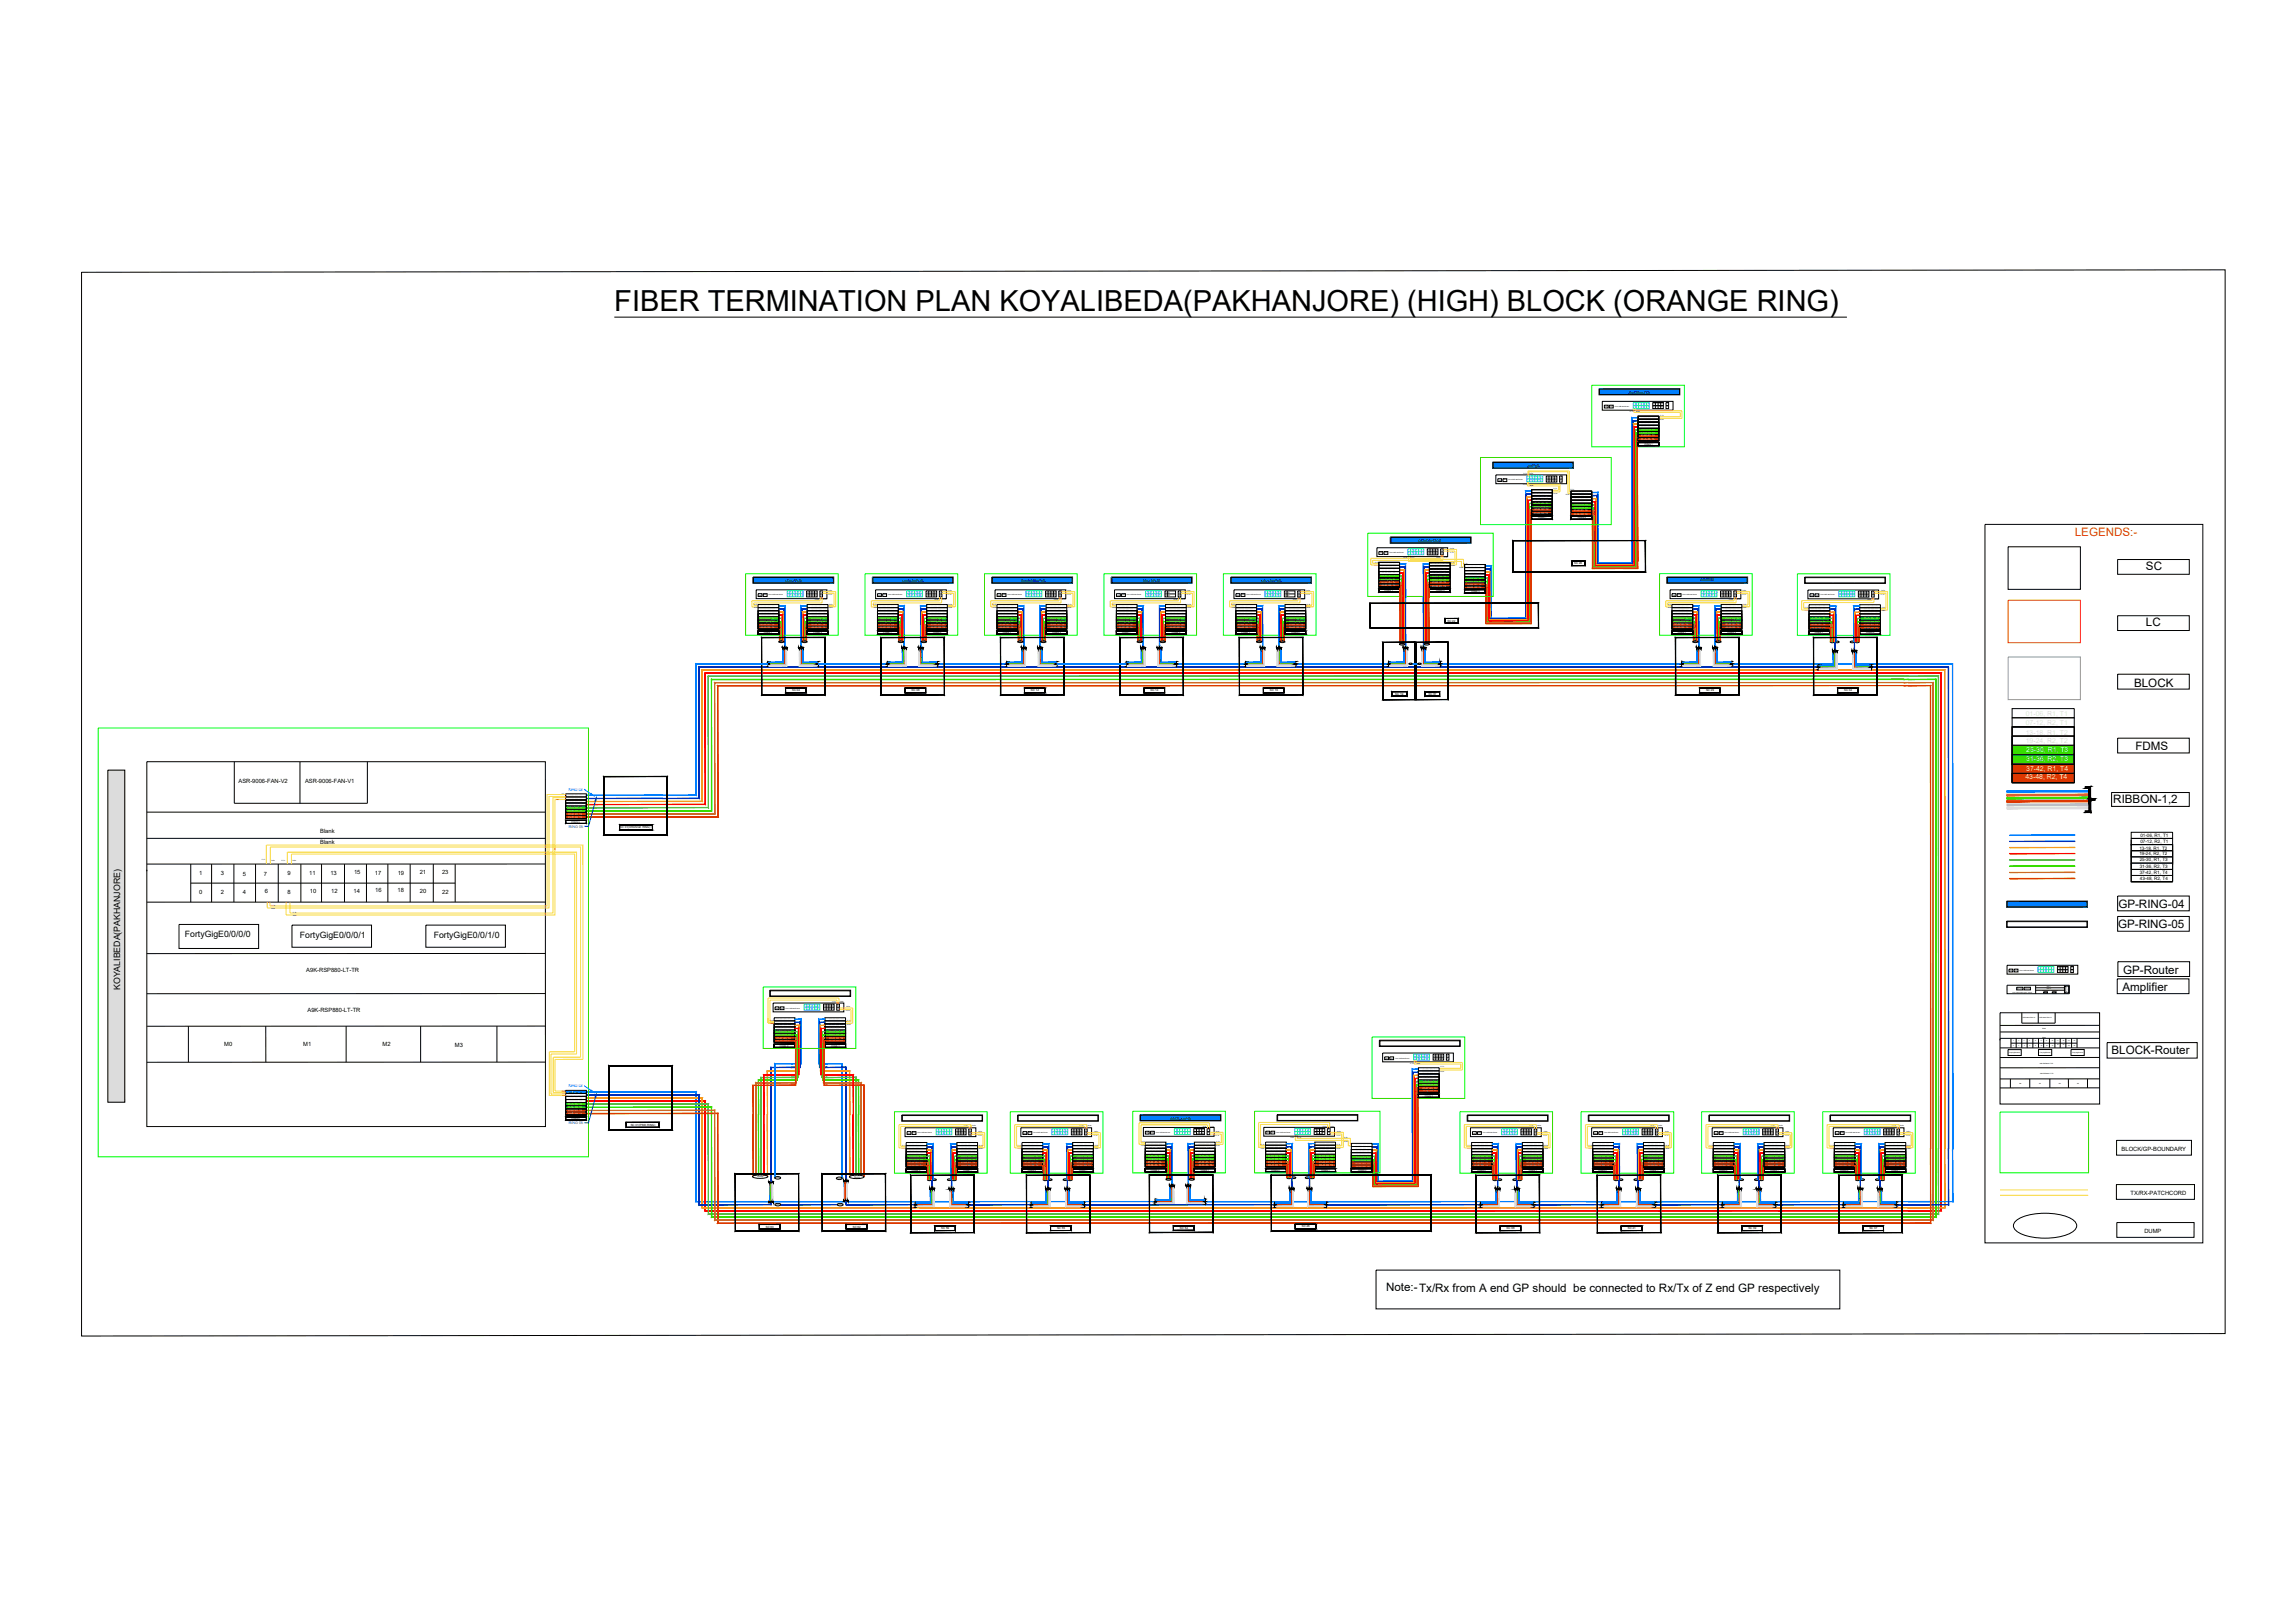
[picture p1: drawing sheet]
<svg xmlns="http://www.w3.org/2000/svg" width="1189mm" height="841mm" viewBox="0 0 1189 841" stroke-linecap="round" stroke-linejoin="round" font-family="sans-serif">
<defs><g id="words">
<text font-size="15" x="318" y="161">FIBER TERMINATION PLAN KOYALIBEDA(PAKHANJORE) (HIGH) BLOCK (ORANGE RING)</text>
<text font-size="6" fill="#cd2027" x="1075" y="278">LEGENDS:-</text>
<g font-size="6">
<text x="1112" y="295">SC</text>
<text x="1112" y="324">LC</text>
<text x="1106" y="356">BLOCK</text>
<text x="1107" y="389">FDMS</text>
<text x="1095" y="416">RIBBON-1,2</text>
<text x="1098" y="470">GP-RING-04</text>
<text x="1098" y="481">GP-RING-05</text>
<text x="1100" y="504">GP-Router</text>
<text x="1100" y="513">Amplifier</text>
<text x="1094" y="546">BLOCK-Router</text>
<text x="718" y="669">Note:-Tx/Rx from A end GP should be connected to Rx/Tx of Z end GP respectively</text>
</g>
<g font-size="4.5">
<text x="96" y="486">FortyGigE0/0/0/0</text>
<text x="155" y="486">FortyGigE0/0/0/1</text>
<text x="225" y="486">FortyGigE0/0/1/0</text>
<text x="62" y="513" transform="rotate(-90 62 513)">KOYALIBEDA(PAKHANJORE)</text>
</g>
<g font-size="3.6" fill="#dcdcdc">
<text x="1050" y="371">01-06, R1, T1</text>
<text x="1050" y="376">07-12, R2, T1</text>
<text x="1050" y="381">13-18, R1, T2</text>
<text x="1050" y="385">19-24, R2, T2</text>
<text x="1050" y="390">25-30, R1, T3</text>
<text x="1050" y="395">31-36, R2, T3</text>
<text x="1050" y="400">37-42, R1, T4</text>
<text x="1050" y="404">43-48, R2, T4</text>
</g>
<g font-size="3">
<text x="124" y="406">ASR-9006-FAN-V2</text>
<text x="158" y="406">ASR-9006-FAN-V1</text>
<text x="166" y="432">Blank</text>
<text x="166" y="437">Blank</text>
<text x="103" y="454">1</text>
<text x="114" y="454">3</text>
<text x="126" y="454">5</text>
<text x="137" y="454">7</text>
<text x="149" y="453">9</text>
<text x="160" y="453">11</text>
<text x="171" y="453">13</text>
<text x="183" y="453">15</text>
<text x="194" y="453">17</text>
<text x="206" y="453">19</text>
<text x="218" y="453">21</text>
<text x="229" y="453">23</text>
<text x="103" y="463">0</text>
<text x="114" y="463">2</text>
<text x="126" y="463">4</text>
<text x="137" y="463">6</text>
<text x="149" y="463">8</text>
<text x="161" y="463">10</text>
<text x="172" y="463">12</text>
<text x="183" y="463">14</text>
<text x="194" y="462">16</text>
<text x="206" y="462">18</text>
<text x="218" y="463">20</text>
<text x="229" y="463">22</text>
<text x="159" y="504">A9K-RSP880-LT-TR</text>
<text x="159" y="524">A9K-RSP880-LT-TR</text>
<text x="116" y="542">M0</text>
<text x="157" y="542">M1</text>
<text x="198" y="542">M2</text>
<text x="236" y="542">M3</text>
<text x="1100" y="596">BLOCK/GP-BOUNDARY</text>
<text x="1104" y="619">TX/RX-PATCHCORD</text>
<text x="1111" y="639">DUMP</text>
</g>
<g font-size="2.4">
<text x="1109" y="434">01-06, R1, T1</text>
<text x="1109" y="437">07-12, R2, T1</text>
<text x="1109" y="440">13-18, R1, T2</text>
<text x="1109" y="443">19-24, R2, T2</text>
<text x="1109" y="450">31-36, R2, T3</text>
<text x="1109" y="446">25-30, R1, T3</text>
<text x="1109" y="453">37-42, R1, T4</text>
<text x="1109" y="456">43-48, R2, T4</text>
</g>
<g font-size="1.9" fill="#007fff">
<text x="295" y="410">RING 04</text>
<text x="295" y="563">RING 04</text>
</g>
<g font-size="1.9" fill="#002eb8">
<text x="295" y="429">RING 05</text>
<text x="295" y="583">RING 05</text>
</g>
<g font-size="1.8">
<text x="844" y="204">DHORKATTA</text>
<text x="792" y="242">JAIPUR</text>
<text x="735" y="281">GONDAHOOR</text>
<text x="407" y="302">UDAYPUR</text>
<text x="468" y="302">LAKHANPUR</text>
<text x="529" y="302">BAIKUNTHPUR</text>
<text x="593" y="302">MAYAPUR</text>
<text x="653" y="302">KALYANPUR</text>
<text x="881" y="301">HANKER</text>
<text x="607" y="580">BADE KAPSI</text>
</g>
<g font-size="1.8" fill="#fff">
<text x="949" y="302">CHANAKYAPURI</text>
<text x="415" y="516">HARIHARPUR</text>
<text x="731" y="542">IRAKBUTTA</text>
<text x="483" y="580">HARANGARH</text>
<text x="542" y="580">CHOTE KAPSHI</text>
<text x="680" y="580">DEVPUR</text>
<text x="768" y="580">VIVEKANAND NAGAR (NEW GP)</text>
<text x="841" y="580">AALOR</text>
<text x="902" y="580">KOYGAW</text>
<text x="964" y="580">PITTEBHODIA</text>
</g>
<g font-size="1.5">
<text x="816" y="292">SC 26</text>
<text x="750" y="322">SC 22</text>
<text x="411" y="358">SC 04</text>
<text x="472" y="358">SC 08</text>
<text x="534" y="358">SC 12</text>
<text x="596" y="358">SC 14</text>
<text x="658" y="358">SC 16</text>
<text x="884" y="358">SC 29</text>
<text x="956" y="358">SC 34</text>
<text x="723" y="360">SC 19</text>
<text x="740" y="360">SC 67</text>
<text x="321" y="429">SC 01(ORANGE RING)</text>
<text x="327" y="583">SC 01(PINK RING)</text>
<text x="397" y="636">SC 63</text>
<text x="442" y="636">SC 62</text>
<text x="488" y="637">SC 59</text>
<text x="548" y="637">SC 55</text>
<text x="612" y="637">SC 54</text>
<text x="675" y="636">SC 46</text>
<text x="781" y="637">SC 68</text>
<text x="844" y="637">SC 41</text>
<text x="906" y="637">SC 39</text>
<text x="969" y="637">SC 37</text>
</g>
<g font-size="1.2" fill="#dcdcdc">
<text x="850" y="220">13-18, R1, T2</text>
<text x="850" y="221">19-24, R2, T2</text>
<text x="851" y="217">01-06, R1, T1</text>
<text x="851" y="218">07-12, R2, T1</text>
<text x="850" y="225">31-36, R2, T3</text>
<text x="850" y="226">37-42, R1, T4</text>
<text x="850" y="223">25-30, R1, T3</text>
<text x="850" y="228">43-48, R2, T4</text>
<text x="795" y="255">01-06, R1, T1</text>
<text x="795" y="256">07-12, R2, T1</text>
<text x="816" y="256">01-06, R1, T1</text>
<text x="816" y="257">07-12, R2, T1</text>
<text x="795" y="258">13-18, R1, T2</text>
<text x="795" y="260">19-24, R2, T2</text>
<text x="795" y="263">31-36, R2, T3</text>
<text x="795" y="261">25-30, R1, T3</text>
<text x="816" y="259">13-18, R1, T2</text>
<text x="816" y="260">19-24, R2, T2</text>
<text x="816" y="263">31-36, R2, T3</text>
<text x="816" y="262">25-30, R1, T3</text>
<text x="795" y="266">43-48, R2, T4</text>
<text x="795" y="264">37-42, R1, T4</text>
<text x="816" y="267">43-48, R2, T4</text>
<text x="816" y="265">37-42, R1, T4</text>
<text x="716" y="293">01-06, R1, T1</text>
<text x="742" y="293">01-06, R1, T1</text>
<text x="761" y="294">01-06, R1, T1</text>
<text x="716" y="296">13-18, R1, T2</text>
<text x="716" y="297">19-24, R2, T2</text>
<text x="716" y="299">25-30, R1, T3</text>
<text x="716" y="294">07-12, R2, T1</text>
<text x="742" y="296">13-18, R1, T2</text>
<text x="742" y="297">19-24, R2, T2</text>
<text x="742" y="299">25-30, R1, T3</text>
<text x="742" y="294">07-12, R2, T1</text>
<text x="760" y="297">13-18, R1, T2</text>
<text x="760" y="298">19-24, R2, T2</text>
<text x="760" y="300">25-30, R1, T3</text>
<text x="761" y="295">07-12, R2, T1</text>
<text x="716" y="304">43-48, R2, T4</text>
<text x="716" y="300">31-36, R2, T3</text>
<text x="716" y="302">37-42, R1, T4</text>
<text x="742" y="304">43-48, R2, T4</text>
<text x="742" y="300">31-36, R2, T3</text>
<text x="742" y="302">37-42, R1, T4</text>
<text x="760" y="305">43-48, R2, T4</text>
<text x="760" y="301">31-36, R2, T3</text>
<text x="760" y="303">37-42, R1, T4</text>
<text x="394" y="318">13-18, R1, T2</text>
<text x="394" y="315">01-06, R1, T1</text>
<text x="394" y="316">07-12, R2, T1</text>
<text x="420" y="318">13-18, R1, T2</text>
<text x="421" y="315">01-06, R1, T1</text>
<text x="421" y="316">07-12, R2, T1</text>
<text x="456" y="318">13-18, R1, T2</text>
<text x="456" y="315">01-06, R1, T1</text>
<text x="456" y="316">07-12, R2, T1</text>
<text x="482" y="318">13-18, R1, T2</text>
<text x="483" y="315">01-06, R1, T1</text>
<text x="483" y="316">07-12, R2, T1</text>
<text x="518" y="318">13-18, R1, T2</text>
<text x="518" y="315">01-06, R1, T1</text>
<text x="518" y="316">07-12, R2, T1</text>
<text x="544" y="318">13-18, R1, T2</text>
<text x="545" y="315">01-06, R1, T1</text>
<text x="545" y="316">07-12, R2, T1</text>
<text x="580" y="318">13-18, R1, T2</text>
<text x="580" y="315">01-06, R1, T1</text>
<text x="580" y="316">07-12, R2, T1</text>
<text x="606" y="318">13-18, R1, T2</text>
<text x="606" y="315">01-06, R1, T1</text>
<text x="606" y="316">07-12, R2, T1</text>
<text x="642" y="318">13-18, R1, T2</text>
<text x="642" y="315">01-06, R1, T1</text>
<text x="642" y="316">07-12, R2, T1</text>
<text x="668" y="318">13-18, R1, T2</text>
<text x="668" y="315">01-06, R1, T1</text>
<text x="668" y="316">07-12, R2, T1</text>
<text x="868" y="318">13-18, R1, T2</text>
<text x="868" y="315">01-06, R1, T1</text>
<text x="868" y="316">07-12, R2, T1</text>
<text x="894" y="318">13-18, R1, T2</text>
<text x="894" y="315">01-06, R1, T1</text>
<text x="894" y="316">07-12, R2, T1</text>
<text x="939" y="318">13-18, R1, T2</text>
<text x="939" y="315">01-06, R1, T1</text>
<text x="939" y="316">07-12, R2, T1</text>
<text x="966" y="318">13-18, R1, T2</text>
<text x="966" y="315">01-06, R1, T1</text>
<text x="966" y="316">07-12, R2, T1</text>
<text x="394" y="319">19-24, R2, T2</text>
<text x="394" y="322">31-36, R2, T3</text>
<text x="394" y="321">25-30, R1, T3</text>
<text x="420" y="319">19-24, R2, T2</text>
<text x="421" y="322">31-36, R2, T3</text>
<text x="421" y="321">25-30, R1, T3</text>
<text x="456" y="319">19-24, R2, T2</text>
<text x="456" y="322">31-36, R2, T3</text>
<text x="456" y="321">25-30, R1, T3</text>
<text x="482" y="319">19-24, R2, T2</text>
<text x="482" y="322">31-36, R2, T3</text>
<text x="482" y="321">25-30, R1, T3</text>
<text x="518" y="319">19-24, R2, T2</text>
<text x="518" y="322">31-36, R2, T3</text>
<text x="518" y="321">25-30, R1, T3</text>
<text x="544" y="319">19-24, R2, T2</text>
<text x="544" y="322">31-36, R2, T3</text>
<text x="544" y="321">25-30, R1, T3</text>
<text x="580" y="319">19-24, R2, T2</text>
<text x="580" y="322">31-36, R2, T3</text>
<text x="580" y="321">25-30, R1, T3</text>
<text x="606" y="319">19-24, R2, T2</text>
<text x="606" y="322">31-36, R2, T3</text>
<text x="606" y="321">25-30, R1, T3</text>
<text x="642" y="319">19-24, R2, T2</text>
<text x="642" y="322">31-36, R2, T3</text>
<text x="642" y="321">25-30, R1, T3</text>
<text x="668" y="319">19-24, R2, T2</text>
<text x="668" y="322">31-36, R2, T3</text>
<text x="668" y="321">25-30, R1, T3</text>
<text x="868" y="319">19-24, R2, T2</text>
<text x="868" y="322">31-36, R2, T3</text>
<text x="868" y="321">25-30, R1, T3</text>
<text x="894" y="319">19-24, R2, T2</text>
<text x="894" y="322">31-36, R2, T3</text>
<text x="894" y="321">25-30, R1, T3</text>
<text x="939" y="319">19-24, R2, T2</text>
<text x="939" y="322">31-36, R2, T3</text>
<text x="939" y="321">25-30, R1, T3</text>
<text x="966" y="319">19-24, R2, T2</text>
<text x="966" y="322">31-36, R2, T3</text>
<text x="966" y="321">25-30, R1, T3</text>
<text x="394" y="324">37-42, R1, T4</text>
<text x="394" y="326">43-48, R2, T4</text>
<text x="421" y="324">37-42, R1, T4</text>
<text x="421" y="326">43-48, R2, T4</text>
<text x="456" y="324">37-42, R1, T4</text>
<text x="456" y="326">43-48, R2, T4</text>
<text x="482" y="324">37-42, R1, T4</text>
<text x="482" y="326">43-48, R2, T4</text>
<text x="518" y="324">37-42, R1, T4</text>
<text x="518" y="326">43-48, R2, T4</text>
<text x="544" y="324">37-42, R1, T4</text>
<text x="544" y="326">43-48, R2, T4</text>
<text x="580" y="324">37-42, R1, T4</text>
<text x="580" y="326">43-48, R2, T4</text>
<text x="606" y="324">37-42, R1, T4</text>
<text x="606" y="326">43-48, R2, T4</text>
<text x="642" y="324">37-42, R1, T4</text>
<text x="642" y="326">43-48, R2, T4</text>
<text x="668" y="324">37-42, R1, T4</text>
<text x="668" y="326">43-48, R2, T4</text>
<text x="868" y="324">37-42, R1, T4</text>
<text x="868" y="326">43-48, R2, T4</text>
<text x="894" y="324">37-42, R1, T4</text>
<text x="894" y="326">43-48, R2, T4</text>
<text x="939" y="324">37-42, R1, T4</text>
<text x="939" y="326">43-48, R2, T4</text>
<text x="966" y="324">37-42, R1, T4</text>
<text x="966" y="326">43-48, R2, T4</text>
<text x="294" y="413">01-06, R1, T1</text>
<text x="294" y="416">13-18, R1, T2</text>
<text x="294" y="417">19-24, R2, T2</text>
<text x="294" y="419">25-30, R1, T3</text>
<text x="294" y="414">07-12, R2, T1</text>
<text x="294" y="420">31-36, R2, T3</text>
<text x="294" y="422">37-42, R1, T4</text>
<text x="294" y="424">43-48, R2, T4</text>
<text x="402" y="532">13-18, R1, T2</text>
<text x="402" y="533">19-24, R2, T2</text>
<text x="402" y="529">01-06, R1, T1</text>
<text x="402" y="530">07-12, R2, T1</text>
<text x="430" y="532">13-18, R1, T2</text>
<text x="430" y="533">19-24, R2, T2</text>
<text x="430" y="529">01-06, R1, T1</text>
<text x="430" y="530">07-12, R2, T1</text>
<text x="402" y="537">31-36, R2, T3</text>
<text x="402" y="538">37-42, R1, T4</text>
<text x="402" y="540">43-48, R2, T4</text>
<text x="402" y="535">25-30, R1, T3</text>
<text x="430" y="537">31-36, R2, T3</text>
<text x="430" y="538">37-42, R1, T4</text>
<text x="430" y="535">25-30, R1, T3</text>
<text x="430" y="540">43-48, R2, T4</text>
<text x="737" y="558">13-18, R1, T2</text>
<text x="737" y="555">01-06, R1, T1</text>
<text x="737" y="556">07-12, R2, T1</text>
<text x="737" y="559">19-24, R2, T2</text>
<text x="737" y="562">31-36, R2, T3</text>
<text x="737" y="561">25-30, R1, T3</text>
<text x="294" y="570">13-18, R1, T2</text>
<text x="294" y="566">01-06, R1, T1</text>
<text x="294" y="568">07-12, R2, T1</text>
<text x="737" y="564">37-42, R1, T4</text>
<text x="737" y="566">43-48, R2, T4</text>
<text x="294" y="571">19-24, R2, T2</text>
<text x="294" y="574">31-36, R2, T3</text>
<text x="294" y="576">37-42, R1, T4</text>
<text x="294" y="573">25-30, R1, T3</text>
<text x="294" y="577">43-48, R2, T4</text>
<text x="471" y="593">01-06, R1, T1</text>
<text x="498" y="593">01-06, R1, T1</text>
<text x="531" y="593">01-06, R1, T1</text>
<text x="558" y="593">01-06, R1, T1</text>
<text x="595" y="593">01-06, R1, T1</text>
<text x="621" y="593">01-06, R1, T1</text>
<text x="657" y="593">01-06, R1, T1</text>
<text x="684" y="593">01-06, R1, T1</text>
<text x="703" y="594">01-06, R1, T1</text>
<text x="764" y="593">01-06, R1, T1</text>
<text x="791" y="593">01-06, R1, T1</text>
<text x="827" y="593">01-06, R1, T1</text>
<text x="854" y="593">01-06, R1, T1</text>
<text x="889" y="593">01-06, R1, T1</text>
<text x="917" y="593">01-06, R1, T1</text>
<text x="952" y="593">01-06, R1, T1</text>
<text x="979" y="593">01-06, R1, T1</text>
<text x="471" y="597">13-18, R1, T2</text>
<text x="471" y="598">19-24, R2, T2</text>
<text x="471" y="600">25-30, R1, T3</text>
<text x="471" y="595">07-12, R2, T1</text>
<text x="498" y="597">13-18, R1, T2</text>
<text x="498" y="598">19-24, R2, T2</text>
<text x="498" y="600">25-30, R1, T3</text>
<text x="498" y="595">07-12, R2, T1</text>
<text x="531" y="597">13-18, R1, T2</text>
<text x="531" y="598">19-24, R2, T2</text>
<text x="531" y="600">25-30, R1, T3</text>
<text x="531" y="595">07-12, R2, T1</text>
<text x="558" y="597">13-18, R1, T2</text>
<text x="558" y="598">19-24, R2, T2</text>
<text x="558" y="600">25-30, R1, T3</text>
<text x="558" y="595">07-12, R2, T1</text>
<text x="595" y="596">13-18, R1, T2</text>
<text x="595" y="598">19-24, R2, T2</text>
<text x="595" y="599">25-30, R1, T3</text>
<text x="595" y="595">07-12, R2, T1</text>
<text x="621" y="596">13-18, R1, T2</text>
<text x="621" y="598">19-24, R2, T2</text>
<text x="621" y="599">25-30, R1, T3</text>
<text x="621" y="595">07-12, R2, T1</text>
<text x="657" y="596">13-18, R1, T2</text>
<text x="657" y="598">19-24, R2, T2</text>
<text x="657" y="599">25-30, R1, T3</text>
<text x="657" y="595">07-12, R2, T1</text>
<text x="684" y="596">13-18, R1, T2</text>
<text x="684" y="598">19-24, R2, T2</text>
<text x="684" y="599">25-30, R1, T3</text>
<text x="684" y="595">07-12, R2, T1</text>
<text x="702" y="597">13-18, R1, T2</text>
<text x="702" y="598">19-24, R2, T2</text>
<text x="703" y="595">07-12, R2, T1</text>
<text x="764" y="597">13-18, R1, T2</text>
<text x="764" y="598">19-24, R2, T2</text>
<text x="764" y="600">25-30, R1, T3</text>
<text x="764" y="595">07-12, R2, T1</text>
<text x="791" y="597">13-18, R1, T2</text>
<text x="791" y="598">19-24, R2, T2</text>
<text x="791" y="600">25-30, R1, T3</text>
<text x="791" y="595">07-12, R2, T1</text>
<text x="827" y="597">13-18, R1, T2</text>
<text x="827" y="598">19-24, R2, T2</text>
<text x="827" y="600">25-30, R1, T3</text>
<text x="827" y="595">07-12, R2, T1</text>
<text x="854" y="597">13-18, R1, T2</text>
<text x="854" y="598">19-24, R2, T2</text>
<text x="854" y="600">25-30, R1, T3</text>
<text x="854" y="595">07-12, R2, T1</text>
<text x="889" y="597">13-18, R1, T2</text>
<text x="889" y="598">19-24, R2, T2</text>
<text x="889" y="600">25-30, R1, T3</text>
<text x="889" y="595">07-12, R2, T1</text>
<text x="916" y="597">13-18, R1, T2</text>
<text x="916" y="598">19-24, R2, T2</text>
<text x="916" y="600">25-30, R1, T3</text>
<text x="917" y="595">07-12, R2, T1</text>
<text x="952" y="597">13-18, R1, T2</text>
<text x="952" y="598">19-24, R2, T2</text>
<text x="952" y="600">25-30, R1, T3</text>
<text x="952" y="595">07-12, R2, T1</text>
<text x="979" y="597">13-18, R1, T2</text>
<text x="979" y="598">19-24, R2, T2</text>
<text x="979" y="600">25-30, R1, T3</text>
<text x="979" y="595">07-12, R2, T1</text>
<text x="471" y="601">31-36, R2, T3</text>
<text x="471" y="603">37-42, R1, T4</text>
<text x="471" y="604">43-48, R2, T4</text>
<text x="498" y="601">31-36, R2, T3</text>
<text x="498" y="603">37-42, R1, T4</text>
<text x="498" y="604">43-48, R2, T4</text>
<text x="531" y="601">31-36, R2, T3</text>
<text x="531" y="603">37-42, R1, T4</text>
<text x="531" y="604">43-48, R2, T4</text>
<text x="558" y="601">31-36, R2, T3</text>
<text x="558" y="603">37-42, R1, T4</text>
<text x="558" y="604">43-48, R2, T4</text>
<text x="595" y="601">31-36, R2, T3</text>
<text x="595" y="603">37-42, R1, T4</text>
<text x="595" y="604">43-48, R2, T4</text>
<text x="621" y="601">31-36, R2, T3</text>
<text x="621" y="603">37-42, R1, T4</text>
<text x="621" y="604">43-48, R2, T4</text>
<text x="657" y="601">31-36, R2, T3</text>
<text x="657" y="603">37-42, R1, T4</text>
<text x="657" y="604">43-48, R2, T4</text>
<text x="684" y="601">31-36, R2, T3</text>
<text x="684" y="603">37-42, R1, T4</text>
<text x="684" y="604">43-48, R2, T4</text>
<text x="703" y="602">31-36, R2, T3</text>
<text x="703" y="603">37-42, R1, T4</text>
<text x="703" y="605">43-48, R2, T4</text>
<text x="703" y="600">25-30, R1, T3</text>
<text x="764" y="601">31-36, R2, T3</text>
<text x="764" y="603">37-42, R1, T4</text>
<text x="764" y="604">43-48, R2, T4</text>
<text x="791" y="601">31-36, R2, T3</text>
<text x="791" y="603">37-42, R1, T4</text>
<text x="791" y="604">43-48, R2, T4</text>
<text x="827" y="601">31-36, R2, T3</text>
<text x="827" y="603">37-42, R1, T4</text>
<text x="827" y="604">43-48, R2, T4</text>
<text x="854" y="601">31-36, R2, T3</text>
<text x="854" y="603">37-42, R1, T4</text>
<text x="854" y="604">43-48, R2, T4</text>
<text x="889" y="601">31-36, R2, T3</text>
<text x="889" y="603">37-42, R1, T4</text>
<text x="889" y="604">43-48, R2, T4</text>
<text x="916" y="601">31-36, R2, T3</text>
<text x="916" y="603">37-42, R1, T4</text>
<text x="916" y="604">43-48, R2, T4</text>
<text x="952" y="601">31-36, R2, T3</text>
<text x="952" y="603">37-42, R1, T4</text>
<text x="952" y="604">43-48, R2, T4</text>
<text x="979" y="601">31-36, R2, T3</text>
<text x="979" y="603">37-42, R1, T4</text>
<text x="979" y="604">43-48, R2, T4</text>
</g>
<g font-size="1.2">
<text x="852" y="231">FDMS 1</text>
<text x="797" y="269">FDMS 1</text>
<text x="818" y="269">FDMS 2</text>
<text x="718" y="306">FDMS 1</text>
<text x="744" y="306">FDMS 2</text>
<text x="763" y="307">FDMS 3</text>
<text x="396" y="328">FDMS 1</text>
<text x="422" y="328">FDMS 2</text>
<text x="458" y="328">FDMS 1</text>
<text x="484" y="328">FDMS 2</text>
<text x="520" y="328">FDMS 1</text>
<text x="545" y="328">FDMS 2</text>
<text x="582" y="328">FDMS 1</text>
<text x="607" y="328">FDMS 2</text>
<text x="643" y="328">FDMS 1</text>
<text x="669" y="328">FDMS 2</text>
<text x="869" y="328">FDMS 1</text>
<text x="895" y="328">FDMS 2</text>
<text x="940" y="328">FDMS 1</text>
<text x="967" y="328">FDMS 2</text>
<text x="296" y="426">FDMS 3</text>
<text x="404" y="542">FDMS 2</text>
<text x="431" y="542">FDMS 1</text>
<text x="738" y="568">FDMS 1</text>
<text x="296" y="580">FDMS 4</text>
<text x="393" y="610">Dump</text>
<text x="443" y="610">Dump</text>
<text x="473" y="607">FDMS 2</text>
<text x="499" y="607">FDMS 1</text>
<text x="533" y="607">FDMS 2</text>
<text x="559" y="607">FDMS 1</text>
<text x="596" y="607">FDMS 2</text>
<text x="622" y="607">FDMS 1</text>
<text x="659" y="607">FDMS 2</text>
<text x="685" y="607">FDMS 1</text>
<text x="704" y="607">FDMS 3</text>
<text x="766" y="607">FDMS 2</text>
<text x="792" y="607">FDMS 1</text>
<text x="828" y="607">FDMS 2</text>
<text x="855" y="607">FDMS 1</text>
<text x="891" y="607">FDMS 2</text>
<text x="918" y="607">FDMS 1</text>
<text x="954" y="607">FDMS 2</text>
<text x="980" y="607">FDMS 1</text>
</g>
<g font-size=".9">
<text x="402" y="611">Dump</text>
<text x="434" y="611">Dump</text>
<text x="402" y="624">Dump</text>
<text x="434" y="624">Dump</text>
</g>
<g font-size=".8" fill="#0ff">
<text x="847" y="209">1</text>
<text x="848" y="210">3</text>
<text x="850" y="209">5</text>
<text x="851" y="209">7</text>
<text x="852" y="209">9</text>
<text x="854" y="210">11</text>
<text x="847" y="211">0</text>
<text x="848" y="211">2</text>
<text x="850" y="211">4</text>
<text x="851" y="211">6</text>
<text x="852" y="211">8</text>
<text x="854" y="211">10</text>
<text x="792" y="249">0</text>
<text x="792" y="248">1</text>
<text x="793" y="248">3</text>
<text x="793" y="249">2</text>
<text x="794" y="248">5</text>
<text x="795" y="249">4</text>
<text x="796" y="248">7</text>
<text x="796" y="249">6</text>
<text x="797" y="248">9</text>
<text x="797" y="249">8</text>
<text x="799" y="249">10</text>
<text x="799" y="248">11</text>
<text x="730" y="287">0</text>
<text x="730" y="285">1</text>
<text x="731" y="285">3</text>
<text x="732" y="287">2</text>
<text x="733" y="285">5</text>
<text x="733" y="287">4</text>
<text x="734" y="285">7</text>
<text x="734" y="287">6</text>
<text x="736" y="285">9</text>
<text x="736" y="287">8</text>
<text x="737" y="287">10</text>
<text x="737" y="285">11</text>
<text x="408" y="309">0</text>
<text x="408" y="307">1</text>
<text x="410" y="307">3</text>
<text x="410" y="309">2</text>
<text x="411" y="307">5</text>
<text x="411" y="309">4</text>
<text x="413" y="307">7</text>
<text x="413" y="309">6</text>
<text x="414" y="307">9</text>
<text x="414" y="309">8</text>
<text x="415" y="309">10</text>
<text x="415" y="307">11</text>
<text x="470" y="309">0</text>
<text x="470" y="307">1</text>
<text x="472" y="307">3</text>
<text x="472" y="309">2</text>
<text x="473" y="307">5</text>
<text x="473" y="309">4</text>
<text x="474" y="307">7</text>
<text x="474" y="309">6</text>
<text x="476" y="307">9</text>
<text x="476" y="309">8</text>
<text x="477" y="309">10</text>
<text x="477" y="307">11</text>
<text x="532" y="309">0</text>
<text x="532" y="307">1</text>
<text x="534" y="307">3</text>
<text x="534" y="309">2</text>
<text x="535" y="307">5</text>
<text x="535" y="309">4</text>
<text x="536" y="307">7</text>
<text x="536" y="309">6</text>
<text x="538" y="307">9</text>
<text x="538" y="309">8</text>
<text x="539" y="309">10</text>
<text x="539" y="307">11</text>
<text x="594" y="309">0</text>
<text x="594" y="307">1</text>
<text x="596" y="307">3</text>
<text x="596" y="309">2</text>
<text x="597" y="307">5</text>
<text x="597" y="309">4</text>
<text x="598" y="307">7</text>
<text x="598" y="309">6</text>
<text x="600" y="307">9</text>
<text x="600" y="309">8</text>
<text x="601" y="309">10</text>
<text x="601" y="307">11</text>
<text x="656" y="309">0</text>
<text x="656" y="307">1</text>
<text x="657" y="307">3</text>
<text x="657" y="309">2</text>
<text x="659" y="307">5</text>
<text x="659" y="309">4</text>
<text x="660" y="307">7</text>
<text x="660" y="309">6</text>
<text x="662" y="307">9</text>
<text x="662" y="309">8</text>
<text x="663" y="309">10</text>
<text x="663" y="307">11</text>
<text x="882" y="309">0</text>
<text x="882" y="307">1</text>
<text x="883" y="307">3</text>
<text x="883" y="309">2</text>
<text x="885" y="307">5</text>
<text x="885" y="309">4</text>
<text x="886" y="307">7</text>
<text x="886" y="309">6</text>
<text x="888" y="307">9</text>
<text x="888" y="309">8</text>
<text x="889" y="309">10</text>
<text x="889" y="307">11</text>
<text x="953" y="309">0</text>
<text x="953" y="307">1</text>
<text x="955" y="307">3</text>
<text x="955" y="309">2</text>
<text x="956" y="307">5</text>
<text x="956" y="309">4</text>
<text x="958" y="307">7</text>
<text x="958" y="309">6</text>
<text x="959" y="307">9</text>
<text x="959" y="309">8</text>
<text x="960" y="309">10</text>
<text x="960" y="307">11</text>
<text x="1057" y="503">0</text>
<text x="1057" y="502">1</text>
<text x="1058" y="502">3</text>
<text x="1058" y="503">2</text>
<text x="1059" y="502">5</text>
<text x="1059" y="503">4</text>
<text x="1061" y="502">7</text>
<text x="1061" y="503">6</text>
<text x="1062" y="502">9</text>
<text x="1062" y="503">8</text>
<text x="1063" y="503">10</text>
<text x="1064" y="502">11</text>
<text x="417" y="521">1</text>
<text x="419" y="521">3</text>
<text x="420" y="521">5</text>
<text x="421" y="521">7</text>
<text x="423" y="521">9</text>
<text x="424" y="521">11</text>
<text x="417" y="523">0</text>
<text x="419" y="523">2</text>
<text x="420" y="523">4</text>
<text x="421" y="523">6</text>
<text x="423" y="523">8</text>
<text x="424" y="523">10</text>
<text x="733" y="549">0</text>
<text x="733" y="547">1</text>
<text x="734" y="547">3</text>
<text x="734" y="549">2</text>
<text x="736" y="547">5</text>
<text x="736" y="549">4</text>
<text x="737" y="547">7</text>
<text x="737" y="549">6</text>
<text x="739" y="547">9</text>
<text x="739" y="549">8</text>
<text x="740" y="549">10</text>
<text x="740" y="547">11</text>
<text x="486" y="587">0</text>
<text x="486" y="586">1</text>
<text x="487" y="586">3</text>
<text x="487" y="587">2</text>
<text x="488" y="586">5</text>
<text x="488" y="587">4</text>
<text x="490" y="586">7</text>
<text x="490" y="587">6</text>
<text x="491" y="586">9</text>
<text x="491" y="587">8</text>
<text x="492" y="587">10</text>
<text x="492" y="586">11</text>
<text x="546" y="587">0</text>
<text x="546" y="586">1</text>
<text x="547" y="586">3</text>
<text x="547" y="587">2</text>
<text x="548" y="586">5</text>
<text x="548" y="587">4</text>
<text x="550" y="586">7</text>
<text x="550" y="587">6</text>
<text x="551" y="586">9</text>
<text x="551" y="587">8</text>
<text x="552" y="587">10</text>
<text x="552" y="586">11</text>
<text x="609" y="587">0</text>
<text x="609" y="586">1</text>
<text x="610" y="586">3</text>
<text x="611" y="587">2</text>
<text x="612" y="586">5</text>
<text x="612" y="587">4</text>
<text x="613" y="586">7</text>
<text x="613" y="587">6</text>
<text x="615" y="586">9</text>
<text x="615" y="587">8</text>
<text x="616" y="587">10</text>
<text x="616" y="586">11</text>
<text x="671" y="587">0</text>
<text x="671" y="586">1</text>
<text x="673" y="586">3</text>
<text x="673" y="587">2</text>
<text x="674" y="586">5</text>
<text x="674" y="587">4</text>
<text x="676" y="586">7</text>
<text x="676" y="587">6</text>
<text x="677" y="586">9</text>
<text x="677" y="587">8</text>
<text x="678" y="587">10</text>
<text x="678" y="586">11</text>
<text x="779" y="587">0</text>
<text x="779" y="586">1</text>
<text x="780" y="586">3</text>
<text x="780" y="587">2</text>
<text x="781" y="586">5</text>
<text x="781" y="587">4</text>
<text x="783" y="586">7</text>
<text x="783" y="587">6</text>
<text x="784" y="586">9</text>
<text x="784" y="587">8</text>
<text x="785" y="587">10</text>
<text x="785" y="586">11</text>
<text x="841" y="587">0</text>
<text x="841" y="586">1</text>
<text x="843" y="586">3</text>
<text x="843" y="587">2</text>
<text x="844" y="586">5</text>
<text x="844" y="587">4</text>
<text x="845" y="586">7</text>
<text x="846" y="587">6</text>
<text x="847" y="586">9</text>
<text x="847" y="587">8</text>
<text x="848" y="587">10</text>
<text x="848" y="586">11</text>
<text x="904" y="587">0</text>
<text x="904" y="586">1</text>
<text x="905" y="586">3</text>
<text x="905" y="587">2</text>
<text x="907" y="586">5</text>
<text x="907" y="587">4</text>
<text x="908" y="586">7</text>
<text x="908" y="587">6</text>
<text x="909" y="586">9</text>
<text x="909" y="587">8</text>
<text x="911" y="587">10</text>
<text x="911" y="586">11</text>
<text x="967" y="587">0</text>
<text x="967" y="586">1</text>
<text x="968" y="586">3</text>
<text x="968" y="587">2</text>
<text x="969" y="586">5</text>
<text x="969" y="587">4</text>
<text x="971" y="586">7</text>
<text x="971" y="587">6</text>
<text x="972" y="586">9</text>
<text x="972" y="587">8</text>
<text x="973" y="587">10</text>
<text x="973" y="586">11</text>
</g>
<g font-size=".8">
<text x="857" y="210">5X</text>
<text x="858" y="210">7X</text>
<text x="860" y="210">9X 11X</text>
<text x="864" y="210">13</text>
<text x="832" y="211">PS0</text>
<text x="834" y="211">PS1</text>
<text x="837" y="211">Cisco ASR 920 Router</text>
<text x="845" y="213">F1,Tx</text>
<text x="848" y="213">F2,Rx</text>
<text x="857" y="211">4X</text>
<text x="858" y="211">6X</text>
<text x="860" y="211">8X10X</text>
<text x="860" y="215">F1,Tx</text>
<text x="864" y="211">12</text>
<text x="860" y="218">F2,Rx</text>
<text x="790" y="246">F1,Tx</text>
<text x="793" y="245">F2,Rx</text>
<text x="777" y="249">PS0</text>
<text x="779" y="249">PS1</text>
<text x="782" y="249">Cisco ASR 920 Router</text>
<text x="789" y="252">F1,Tx</text>
<text x="793" y="252">F2,Rx</text>
<text x="802" y="249">4X</text>
<text x="802" y="248">5X</text>
<text x="803" y="248">7X</text>
<text x="803" y="249">6X</text>
<text x="804" y="248">9X</text>
<text x="804" y="249">8X</text>
<text x="805" y="248">11X</text>
<text x="805" y="249">10X</text>
<text x="808" y="248">13</text>
<text x="808" y="249">12</text>
<text x="805" y="254">F1,Tx</text>
<text x="805" y="256">F2,Rx</text>
<text x="811" y="256">F2,Rx</text>
<text x="814" y="254">F1,Tx</text>
<text x="715" y="287">PS0</text>
<text x="718" y="287">PS1</text>
<text x="720" y="287">Cisco ASR 920 Router</text>
<text x="740" y="287">4X</text>
<text x="740" y="285">5X</text>
<text x="741" y="285">7X</text>
<text x="741" y="287">6X</text>
<text x="743" y="285">9X</text>
<text x="743" y="287">8X</text>
<text x="744" y="285">11X</text>
<text x="744" y="287">10X</text>
<text x="747" y="285">13</text>
<text x="747" y="287">12</text>
<text x="752" y="287">F1,Tx</text>
<text x="752" y="284">F2,Rx</text>
<text x="712" y="293">F2,Rx</text>
<text x="712" y="292">F1,Tx</text>
<text x="727" y="289">F2,Rx</text>
<text x="731" y="289">F1,Tx</text>
<text x="744" y="289">F2,Rx</text>
<text x="748" y="289">F1,Tx</text>
<text x="752" y="294">F2,Rx</text>
<text x="752" y="292">F1,Tx</text>
<text x="759" y="292">F1,Tx</text>
<text x="756" y="294">F2,Rx</text>
<text x="393" y="309">PS0</text>
<text x="396" y="309">PS1</text>
<text x="398" y="308">Cisco ASR 920 Router</text>
<text x="418" y="309">4X</text>
<text x="418" y="307">5X</text>
<text x="420" y="307">7X</text>
<text x="420" y="309">6X</text>
<text x="421" y="307">9X</text>
<text x="421" y="309">8X</text>
<text x="422" y="307">11X</text>
<text x="422" y="309">10X</text>
<text x="423" y="311">F2,Rx</text>
<text x="425" y="307">13</text>
<text x="425" y="309">12</text>
<text x="427" y="311">F1,Tx</text>
<text x="429" y="308">F1,Tx</text>
<text x="429" y="306">F2,Rx</text>
<text x="455" y="309">PS0</text>
<text x="458" y="309">PS1</text>
<text x="460" y="308">Cisco ASR 920 Router</text>
<text x="480" y="309">4X</text>
<text x="480" y="307">5X</text>
<text x="482" y="307">7X</text>
<text x="482" y="309">6X</text>
<text x="483" y="307">9X 11X</text>
<text x="483" y="309">8X10X</text>
<text x="484" y="311">F2,Rx</text>
<text x="487" y="307">13</text>
<text x="487" y="309">12</text>
<text x="488" y="311">F1,Tx</text>
<text x="491" y="308">F1,Tx</text>
<text x="491" y="306">F2,Rx</text>
<text x="517" y="309">PS0</text>
<text x="520" y="309">PS1</text>
<text x="522" y="308">Cisco ASR 920 Router</text>
<text x="542" y="309">4X</text>
<text x="542" y="307">5X</text>
<text x="543" y="307">7X</text>
<text x="544" y="309">6X</text>
<text x="545" y="307">9X</text>
<text x="545" y="309">8X</text>
<text x="546" y="307">11X</text>
<text x="546" y="309">10X</text>
<text x="546" y="311">F2,Rx</text>
<text x="549" y="307">13</text>
<text x="549" y="309">12</text>
<text x="550" y="311">F1,Tx</text>
<text x="553" y="308">F1,Tx</text>
<text x="553" y="306">F2,Rx</text>
<text x="579" y="309">PS0</text>
<text x="582" y="309">PS1</text>
<text x="584" y="308">Cisco ASR 920 Router</text>
<text x="604" y="309">4X</text>
<text x="604" y="307">5X</text>
<text x="605" y="307">7X</text>
<text x="605" y="309">6X</text>
<text x="608" y="311">F2,Rx</text>
<text x="611" y="307">13</text>
<text x="611" y="309">12</text>
<text x="612" y="311">F1,Tx</text>
<text x="615" y="308">F1,Tx</text>
<text x="615" y="306">F2,Rx</text>
<text x="641" y="309">PS0</text>
<text x="644" y="309">PS1</text>
<text x="646" y="308">Cisco ASR 920 Router</text>
<text x="666" y="309">4X</text>
<text x="666" y="307">5X</text>
<text x="667" y="307">7X</text>
<text x="667" y="309">6X</text>
<text x="670" y="311">F2,Rx</text>
<text x="673" y="307">13</text>
<text x="673" y="309">12</text>
<text x="674" y="311">F1,Tx</text>
<text x="677" y="306">F2,Rx</text>
<text x="677" y="308">F1,Tx</text>
<text x="867" y="309">PS0</text>
<text x="870" y="309">PS1</text>
<text x="872" y="308">Cisco ASR 920 Router</text>
<text x="892" y="309">4X</text>
<text x="892" y="307">5X</text>
<text x="893" y="307">7X</text>
<text x="893" y="309">6X</text>
<text x="895" y="307">9X 11X</text>
<text x="895" y="309">8X10X</text>
<text x="896" y="311">F2,Rx</text>
<text x="899" y="307">13</text>
<text x="899" y="309">12</text>
<text x="900" y="311">F1,Tx</text>
<text x="903" y="308">F1,Tx</text>
<text x="903" y="306">F2,Rx</text>
<text x="938" y="309">PS0</text>
<text x="941" y="309">PS1</text>
<text x="943" y="309">Cisco ASR 920 Router</text>
<text x="963" y="309">4X</text>
<text x="963" y="307">5X</text>
<text x="965" y="307">7X</text>
<text x="965" y="309">6X</text>
<text x="966" y="307">9X 11X</text>
<text x="966" y="309">8X10X</text>
<text x="968" y="311">F8,Rx</text>
<text x="970" y="307">13</text>
<text x="970" y="309">12</text>
<text x="972" y="311">F7,Tx</text>
<text x="975" y="308">F7,Tx</text>
<text x="975" y="306">F8,Rx</text>
<text x="391" y="313">F1,Tx</text>
<text x="391" y="315">F2,Rx</text>
<text x="430" y="313">F1,Tx</text>
<text x="430" y="315">F2,Rx</text>
<text x="453" y="313">F1,Tx</text>
<text x="453" y="315">F2,Rx</text>
<text x="491" y="313">F1,Tx</text>
<text x="491" y="315">F2,Rx</text>
<text x="515" y="313">F1,Tx</text>
<text x="515" y="315">F2,Rx</text>
<text x="553" y="313">F1,Tx</text>
<text x="553" y="315">F2,Rx</text>
<text x="577" y="313">F1,Tx</text>
<text x="577" y="315">F2,Rx</text>
<text x="615" y="313">F1,Tx</text>
<text x="615" y="315">F2,Rx</text>
<text x="638" y="313">F1,Tx</text>
<text x="638" y="315">F2,Rx</text>
<text x="677" y="313">F1,Tx</text>
<text x="677" y="315">F2,Rx</text>
<text x="864" y="313">F1,Tx</text>
<text x="864" y="315">F2,Rx</text>
<text x="903" y="313">F1,Tx</text>
<text x="903" y="315">F2,Rx</text>
<text x="935" y="317">F8,Rx</text>
<text x="935" y="315">F7,Tx</text>
<text x="975" y="315">F7,Tx</text>
<text x="975" y="317">F8,Rx</text>
<text x="136" y="446">F1,Tx</text>
<text x="141" y="446">F2,Rx</text>
<text x="146" y="446">F7,Tx</text>
<text x="152" y="446">F8,Rx</text>
<text x="141" y="471">F2,Rx</text>
<text x="141" y="469">F1,Tx</text>
<text x="152" y="473">F7,Tx</text>
<text x="152" y="475">F8,Rx</text>
<text x="1041" y="503">PS0</text>
<text x="1044" y="503">PS1</text>
<text x="1047" y="503">Cisco ASR 920 Router</text>
<text x="1067" y="503">4X</text>
<text x="1067" y="502">5X</text>
<text x="1068" y="502">7X</text>
<text x="1068" y="503">6X</text>
<text x="1069" y="502">9X</text>
<text x="1069" y="503">8X</text>
<text x="1070" y="502">11X</text>
<text x="1070" y="503">10X</text>
<text x="1073" y="502">13</text>
<text x="1073" y="503">12</text>
<text x="427" y="521">5X</text>
<text x="428" y="521">7X</text>
<text x="430" y="521">9X</text>
<text x="431" y="521">11X</text>
<text x="431" y="519">F7,Tx</text>
<text x="434" y="521">13</text>
<text x="435" y="519">F8,Rx</text>
<text x="439" y="522">F8,Rx</text>
<text x="402" y="523">PS0</text>
<text x="405" y="523">PS1</text>
<text x="407" y="523">Cisco ASR 920 Router</text>
<text x="427" y="523">4X</text>
<text x="428" y="523">6X</text>
<text x="430" y="523">8X</text>
<text x="431" y="523">10X</text>
<text x="434" y="523">12</text>
<text x="439" y="524">F7,Tx</text>
<text x="1048" y="528">ASR-9006-FAN-V2</text>
<text x="1057" y="528">ASR-9006-FAN-V1</text>
<text x="399" y="531">F8,Rx</text>
<text x="399" y="529">F7,Tx</text>
<text x="439" y="531">F8,Rx</text>
<text x="439" y="529">F7,Tx</text>
<text x="1058" y="533">Blank</text>
<text x="1043" y="540">1</text>
<text x="1046" y="540">3</text>
<text x="1049" y="540">5</text>
<text x="1052" y="540">7</text>
<text x="1055" y="539">9</text>
<text x="1058" y="539">11</text>
<text x="1058" y="538">Blank</text>
<text x="1060" y="539">13</text>
<text x="1063" y="539">15</text>
<text x="1066" y="539">17</text>
<text x="1069" y="539">19</text>
<text x="1072" y="539">21</text>
<text x="1075" y="539">23</text>
<text x="1041" y="546">FortyGigE0/0/0/0</text>
<text x="1043" y="542">0</text>
<text x="1046" y="542">2</text>
<text x="1049" y="542">4</text>
<text x="1052" y="542">6</text>
<text x="1055" y="542">8</text>
<text x="1057" y="546">FortyGigE0/0/0/1</text>
<text x="1058" y="542">10</text>
<text x="1060" y="542">12</text>
<text x="1063" y="542">14</text>
<text x="1066" y="542">16</text>
<text x="1069" y="542">18</text>
<text x="1072" y="542">20</text>
<text x="1074" y="546">FortyGigE0/0/1/0</text>
<text x="1075" y="542">22</text>
<text x="718" y="549">PS0</text>
<text x="721" y="549">PS1</text>
<text x="723" y="549">Cisco ASR 920 Router</text>
<text x="731" y="551">F1,Tx</text>
<text x="734" y="551">F2,Rx</text>
<text x="743" y="549">4X</text>
<text x="743" y="547">5X</text>
<text x="744" y="547">7X</text>
<text x="744" y="549">6X</text>
<text x="746" y="547">9X</text>
<text x="746" y="549">8X</text>
<text x="747" y="547">11X</text>
<text x="747" y="549">10X</text>
<text x="750" y="547">13</text>
<text x="750" y="549">12</text>
<text x="1057" y="551">A9K-RSP880-LT-TR</text>
<text x="746" y="553">F1,Tx</text>
<text x="746" y="555">F2,Rx</text>
<text x="1057" y="556">A9K-RSP880-LT-TR</text>
<text x="1047" y="562">M0</text>
<text x="1057" y="562">M1</text>
<text x="1067" y="562">M2</text>
<text x="1076" y="562">M3</text>
<text x="470" y="587">PS0</text>
<text x="473" y="587">PS1</text>
<text x="475" y="587">Cisco ASR 920 Router</text>
<text x="495" y="588">4X</text>
<text x="495" y="586">5X</text>
<text x="497" y="586">7X</text>
<text x="497" y="588">6X</text>
<text x="498" y="586">9X</text>
<text x="498" y="588">8X</text>
<text x="499" y="586">11X</text>
<text x="499" y="588">10X</text>
<text x="500" y="584">F7,Tx</text>
<text x="502" y="586">13</text>
<text x="502" y="588">12</text>
<text x="504" y="583">F8,Rx</text>
<text x="507" y="587">F8,Rx</text>
<text x="530" y="587">PS0</text>
<text x="533" y="587">PS1</text>
<text x="535" y="587">Cisco ASR 920 Router</text>
<text x="555" y="588">4X</text>
<text x="556" y="586">5X</text>
<text x="557" y="586">7X</text>
<text x="557" y="588">6X</text>
<text x="558" y="586">9X 11X</text>
<text x="558" y="588">8X10X</text>
<text x="560" y="584">F7,Tx</text>
<text x="562" y="586">13</text>
<text x="562" y="588">12</text>
<text x="564" y="583">F8,Rx</text>
<text x="567" y="587">F8,Rx</text>
<text x="594" y="587">PS0</text>
<text x="597" y="587">PS1</text>
<text x="599" y="587">Cisco ASR 920 Router</text>
<text x="619" y="587">4X</text>
<text x="619" y="586">5X</text>
<text x="620" y="586">7X</text>
<text x="620" y="587">6X</text>
<text x="622" y="586">9X 11X</text>
<text x="622" y="587">8X10X</text>
<text x="623" y="584">F1,Tx</text>
<text x="626" y="586">13</text>
<text x="626" y="587">12</text>
<text x="627" y="584">F2,Rx</text>
<text x="630" y="587">F2,Rx</text>
<text x="656" y="587">PS0</text>
<text x="659" y="587">PS1</text>
<text x="661" y="587">Cisco ASR 920 Router</text>
<text x="681" y="587">4X</text>
<text x="681" y="586">5X</text>
<text x="683" y="586">7X</text>
<text x="683" y="587">6X</text>
<text x="684" y="586">9X 11X</text>
<text x="684" y="587">8X10X</text>
<text x="686" y="584">F7,Tx</text>
<text x="688" y="586">13</text>
<text x="688" y="587">12</text>
<text x="690" y="584">F8,Rx</text>
<text x="693" y="586">F8,Rx</text>
<text x="763" y="587">PS0</text>
<text x="766" y="587">PS1</text>
<text x="768" y="587">Cisco ASR 920 Router</text>
<text x="788" y="588">4X</text>
<text x="789" y="586">5X</text>
<text x="790" y="586">7X</text>
<text x="790" y="588">6X</text>
<text x="791" y="586">9X</text>
<text x="791" y="588">8X</text>
<text x="792" y="586">11X</text>
<text x="792" y="588">10X</text>
<text x="793" y="584">F7,Tx</text>
<text x="795" y="586">13</text>
<text x="795" y="588">12</text>
<text x="797" y="583">F8,Rx</text>
<text x="800" y="587">F8,Rx</text>
<text x="826" y="587">PS0</text>
<text x="829" y="587">PS1</text>
<text x="831" y="587">Cisco ASR 920 Router</text>
<text x="851" y="588">4X</text>
<text x="851" y="586">5X</text>
<text x="853" y="586">7X</text>
<text x="853" y="588">6X</text>
<text x="854" y="586">9X</text>
<text x="854" y="588">8X</text>
<text x="855" y="586">11X</text>
<text x="855" y="588">10X</text>
<text x="855" y="584">F7,Tx</text>
<text x="858" y="586">13</text>
<text x="858" y="588">12</text>
<text x="860" y="583">F8,Rx</text>
<text x="863" y="587">F8,Rx</text>
<text x="889" y="587">PS0</text>
<text x="891" y="587">PS1</text>
<text x="894" y="587">Cisco ASR 920 Router</text>
<text x="914" y="588">4X</text>
<text x="914" y="586">5X</text>
<text x="915" y="586">7X</text>
<text x="915" y="588">6X</text>
<text x="916" y="586">9X</text>
<text x="917" y="588">8X</text>
<text x="918" y="586">11X</text>
<text x="918" y="588">10X</text>
<text x="918" y="584">F7,Tx</text>
<text x="921" y="586">13</text>
<text x="921" y="588">12</text>
<text x="922" y="583">F8,Rx</text>
<text x="925" y="587">F8,Rx</text>
<text x="951" y="587">PS0</text>
<text x="954" y="587">PS1</text>
<text x="956" y="587">Cisco ASR 920 Router</text>
<text x="976" y="588">4X</text>
<text x="977" y="586">5X</text>
<text x="978" y="586">7X</text>
<text x="978" y="588">6X</text>
<text x="979" y="586">9X 11X</text>
<text x="979" y="588">8X10X</text>
<text x="981" y="584">F7,Tx</text>
<text x="983" y="586">13</text>
<text x="983" y="588">12</text>
<text x="985" y="583">F8,Rx</text>
<text x="988" y="587">F8,Rx</text>
<text x="468" y="594">F7,Tx</text>
<text x="507" y="589">F7,Tx</text>
<text x="507" y="594">F7,Tx</text>
<text x="528" y="594">F7,Tx</text>
<text x="567" y="589">F7,Tx</text>
<text x="567" y="594">F7,Tx</text>
<text x="591" y="592">F1,Tx</text>
<text x="591" y="594">F2,Rx</text>
<text x="630" y="588">F1,Tx</text>
<text x="630" y="592">F1,Tx</text>
<text x="630" y="594">F2,Rx</text>
<text x="654" y="594">F7,Tx</text>
<text x="669" y="590">F2,Rx</text>
<text x="672" y="590">F1,Tx</text>
<text x="693" y="593">F7,Tx</text>
<text x="693" y="589">F7,Tx</text>
<text x="697" y="590">F1,Tx</text>
<text x="697" y="592">F2,Rx</text>
<text x="761" y="594">F7,Tx</text>
<text x="800" y="589">F7,Tx</text>
<text x="800" y="594">F7,Tx</text>
<text x="823" y="594">F7,Tx</text>
<text x="863" y="589">F7,Tx</text>
<text x="863" y="594">F7,Tx</text>
<text x="886" y="594">F7,Tx</text>
<text x="925" y="589">F7,Tx</text>
<text x="926" y="594">F7,Tx</text>
<text x="949" y="594">F7,Tx</text>
<text x="988" y="589">F7,Tx</text>
<text x="988" y="594">F7,Tx</text>
<text x="467" y="596">F8,Rx</text>
<text x="507" y="596">F8,Rx</text>
<text x="527" y="596">F8,Rx</text>
<text x="567" y="596">F8,Rx</text>
<text x="653" y="595">F8,Rx</text>
<text x="693" y="595">F8,Rx</text>
<text x="760" y="596">F8,Rx</text>
<text x="800" y="596">F8,Rx</text>
<text x="823" y="596">F8,Rx</text>
<text x="863" y="596">F8,Rx</text>
<text x="886" y="596">F8,Rx</text>
<text x="926" y="596">F8,Rx</text>
<text x="948" y="596">F8,Rx</text>
<text x="988" y="596">F8,Rx</text>
</g>
<g font-size=".7">
<text x="1043" y="515">Cisco ASR 903Amplifier Router</text>
<text x="1045" y="513">40G Port</text>
<text x="1049" y="512">40G Port</text>
<text x="1059" y="514">Power Slot</text>
<text x="1061" y="511">RSP 1</text>
<text x="1061" y="513">RSP 0</text>
<text x="1063" y="514">Power Slot</text>
<text x="1071" y="511" transform="rotate(90 1071 511)">Fan Tray</text>
</g>
<g font-size=".6">
<text x="404" y="333">Dump</text>
<text x="416" y="333">Dump</text>
<text x="466" y="333">Dump</text>
<text x="478" y="333">Dump</text>
<text x="528" y="333">Dump</text>
<text x="540" y="333">Dump</text>
<text x="590" y="333">Dump</text>
<text x="602" y="333">Dump</text>
<text x="652" y="333">Dump</text>
<text x="664" y="333">Dump</text>
<text x="726" y="334">Dump</text>
<text x="738" y="334">Dump</text>
<text x="878" y="333">Dump</text>
<text x="890" y="333">Dump</text>
<text x="949" y="333">Dump</text>
<text x="951" y="333">Dump</text>
<text x="959" y="333">Dump</text>
<text x="962" y="333">Dump</text>
<text x="291" y="566">F2,Rx</text>
<text x="291" y="565">F1,Tx</text>
<text x="481" y="612">Dump</text>
<text x="483" y="612">Dump</text>
<text x="491" y="612">Dump</text>
<text x="494" y="612">Dump</text>
<text x="541" y="612">Dump</text>
<text x="543" y="612">Dump</text>
<text x="551" y="612">Dump</text>
<text x="554" y="612">Dump</text>
<text x="605" y="611">Dump</text>
<text x="617" y="611">Dump</text>
<text x="667" y="611">Dump</text>
<text x="670" y="611">Dump</text>
<text x="677" y="611">Dump</text>
<text x="679" y="611">Dump</text>
<text x="774" y="612">Dump</text>
<text x="776" y="612">Dump</text>
<text x="784" y="612">Dump</text>
<text x="787" y="612">Dump</text>
<text x="837" y="612">Dump</text>
<text x="839" y="612">Dump</text>
<text x="847" y="612">Dump</text>
<text x="850" y="612">Dump</text>
<text x="899" y="612">Dump</text>
<text x="902" y="612">Dump</text>
<text x="910" y="612">Dump</text>
<text x="912" y="612">Dump</text>
<text x="962" y="612">Dump</text>
<text x="964" y="612">Dump</text>
<text x="972" y="612">Dump</text>
<text x="975" y="612">Dump</text>
</g>
<g font-size=".5">
<text x="730" y="344">Dump</text>
<text x="735" y="344">Dump</text>
<text x="288" y="413">F7,Tx</text>
<text x="291" y="413">F2,Rx</text>
<text x="291" y="412">F1,Tx</text>
<text x="288" y="415">F8,Rx</text>
<text x="291" y="567">F7,Tx</text>
<text x="291" y="568">F8,Rx</text>
</g>
</g></defs>
<!-- layer: 0 -->
<g fill="#007fff" stroke="#007fff" stroke-width=".52">
<path d="M306 411l1 1h-1z"/>
<path d="M306 565l1 1-1-1z"/>
<path d="M304 566h39zM304 566h39zM343 566h18zM343 566h18zM361 566v39zM361 566v39zM361 605v18zM361 605v18zM361 623h238zM361 623h238z"/>
<path d="M624 623h198zM624 623h198zM822 623h178zM822 623h178z"/>
<path d="M404 314h3zM404 314h3zM407 314v21zM407 314v21z"/>
<path d="M390 299l42 3v-3zM390 299l42 3h-42z"/>
<path d="M415 314h3zM415 314h3zM415 314v21zM415 314v21z"/>
<path d="M416 343h8zM416 343h8zM416 336v7zM416 336v7z"/>
<path d="M398 343h8zM398 343h8zM406 336v7zM406 336v7z"/>
<path d="M897 344h115zM897 344h115z"/>
<path d="M747 344h125zM747 344h125z"/>
<path d="M689 344h31zM689 344h31zM672 344h17zM672 344h17z"/>
<path d="M610 344h35zM610 344h35z"/>
<path d="M361 344h37zM361 344h37zM361 344v29zM361 344v29zM361 373v39zM361 373v39zM343 412h18zM343 412h18zM304 412h39zM304 412h39z"/>
<path d="M293 566h11zM293 566h11z"/>
<path d="M486 344h36zM486 344h36z"/>
<path d="M424 344h36zM424 344h36z"/>
<path d="M527 314h4zM527 314h4zM531 314v21zM530 314l1 21z"/>
<path d="M514 299l42 3v-3zM514 299l42 3h-42z"/>
<path d="M539 314h3zM539 314h3zM539 314v21zM539 314v21z"/>
<path d="M540 343h7zM540 343h7zM540 336v7zM540 336v7z"/>
<path d="M522 343h8zM522 343h8zM530 336v7zM530 336v7z"/>
<path d="M651 314h3zM651 314h3zM654 314v21zM654 314v21z"/>
<path d="M638 299l41 3v-3zM638 299l41 3h-41z"/>
<path d="M663 314h3zM663 314h3zM663 314v21zM663 314v21z"/>
<path d="M664 343h7zM664 343h7zM664 336v7zM664 336v7z"/>
<path d="M646 343h7zM646 343h7zM653 336v7zM653 336v7z"/>
<path d="M989 623h23zM989 623h23zM1012 595v28zM1012 595v28zM1012 344v251zM1012 344v251z"/>
<path d="M466 314h3zM466 314h3zM469 314v21zM469 314v21z"/>
<path d="M452 299l42 3v-3zM452 299l42 3h-42z"/>
<path d="M477 314h3zM477 314h3zM477 314v21zM477 314v21z"/>
<path d="M478 343h7zM478 343h7zM478 336v7zM478 336v7z"/>
<path d="M460 343h8zM460 343h8zM468 336v7zM468 336v7z"/>
<path d="M589 314h4zM589 314h4zM592 314l1 21zM592 314l1 21z"/>
<path d="M576 299l42 3v-3zM576 299l42 3h-42z"/>
<path d="M601 314h3zM601 314h3zM601 314v21zM601 314v21z"/>
<path d="M602 343h7zM602 343h7zM602 336v7zM602 336v7z"/>
<path d="M584 343h7zM584 343h8zM591 336l1 7zM591 336l1 7z"/>
<path d="M548 344h35zM548 344h35z"/>
<path d="M877 314h3zM877 314h3zM880 314v21zM880 314v21z"/>
<path d="M864 299l41 3v-3zM864 299l41 3h-41z"/>
<path d="M889 314h3zM889 314h3zM889 314v21zM889 314v21z"/>
<path d="M890 343h7zM890 343h7zM890 336v7zM890 336v7z"/>
<path d="M872 343h7zM872 343h8zM879 336l1 7zM879 336l1 7z"/>
<path d="M1040 467l42 3v-3zM1040 467l42 3h-42z"/>
<path d="M1040 410h42zM1040 410h42z"/>
<path d="M1042 433h33zM1042 433h33z"/>
<path d="M948 314h3zM948 314h3zM951 314v18zM951 314v18z"/>
<path d="M961 314h3zM961 314h3zM961 314v18zM961 314v18z"/>
<path d="M962 345h7zM962 345h7zM962 338v7zM962 338v7z"/>
<path d="M943 345h7zM943 345h7zM950 338v7zM950 338v7z"/>
<path d="M961 593h4zM961 593h4zM965 593v18zM964 593l1 18z"/>
<path d="M974 593h3zM974 593h3zM974 593v18zM974 593v18z"/>
<path d="M975 623h7zM975 623h7zM975 616v7zM975 616v7z"/>
<path d="M956 623h7zM956 623h7zM963 616v7zM963 616v7z"/>
<path d="M922 623h2zM922 623h2z"/>
<path d="M899 593h3zM899 593h3zM902 593v18zM902 593v18z"/>
<path d="M911 593h3zM911 593h3zM911 593v18zM911 593v18z"/>
<path d="M912 623h8zM912 623h8zM912 616v7zM912 616v7z"/>
<path d="M893 623h7zM893 623h8zM900 616l1 7zM900 616l1 7z"/>
<path d="M859 623h2zM859 623h2z"/>
<path d="M836 593h3zM836 593h3zM839 593v18zM839 593v18z"/>
<path d="M849 593h3zM849 593h3zM849 593v18zM849 593v18z"/>
<path d="M850 623h7zM850 623h7zM850 616v7zM850 616v7z"/>
<path d="M831 623h7zM831 623h7zM838 616v7zM838 616v7z"/>
<path d="M796 623h3zM796 623h3z"/>
<path d="M773 593h4zM773 593h4zM777 593v18zM776 593l1 18z"/>
<path d="M786 593h3zM786 593h3zM786 593v18zM786 593v18z"/>
<path d="M787 623h7zM787 623h7zM787 616v7zM787 616v7z"/>
<path d="M768 623h7zM768 623h7zM775 616v7zM775 616v7z"/>
<path d="M732 554h3zM732 554h3zM732 554v58zM732 554v58z"/>
<path d="M711 593h3zM711 593h3zM714 593v19zM714 593v19z"/>
<path d="M714 612h18zM714 612h18z"/>
<path d="M667 593h3zM667 593h3zM670 593v17zM670 593v17z"/>
<path d="M678 593h3zM678 593h3zM678 593v17zM678 593v17z"/>
<path d="M679 623h8zM679 623h8zM679 616v7zM679 616l1 7z"/>
<path d="M661 623h7zM661 623h8zM668 616l1 7zM668 616l1 7z"/>
<path d="M604 593h3zM604 593h3zM607 593v21zM607 593v21z"/>
<path d="M591 578l41 3v-3zM591 578l41 3h-41z"/>
<path d="M616 593h3zM616 593h3zM616 593v21zM616 593v21z"/>
<path d="M617 622h7zM617 622h7zM617 615v7zM617 615v7z"/>
<path d="M599 622h7zM599 622h8zM606 615l1 7zM606 615l1 7z"/>
<path d="M540 593h4zM540 593h4zM544 593v18zM543 593l1 18z"/>
<path d="M553 593h3zM553 593h3zM553 593v18zM553 593v18z"/>
<path d="M554 623h7zM554 623h7zM554 616v7zM554 616v7z"/>
<path d="M535 623h7zM535 623h7zM542 616v7zM542 616v7z"/>
<path d="M480 593h4zM480 593h4zM484 593v18zM483 593l1 18z"/>
<path d="M493 593h3zM493 593h3zM493 593v18zM493 593v18z"/>
<path d="M494 623h7zM494 623h7zM494 616v7zM494 616v7z"/>
<path d="M475 623h7zM475 623h7zM482 616v7zM482 616v7z"/>
<path d="M399 613v10zM399 613v10z"/>
<path d="M436 551v27zM436 551v27zM436 578v33zM436 578v33z"/>
<path d="M424 551h12zM424 551h12z"/>
<path d="M424 551h12zM424 551h12z"/>
<path d="M438 612v10zM438 612v10z"/>
<path d="M424 528v23zM424 528v23z"/>
<path d="M410 551h5zM410 551h5z"/>
<path d="M412 528h3zM412 528h3zM415 528v23zM415 528v23zM402 551h13zM402 551h13zM402 551v27zM402 551v27zM402 578v32zM402 578v32z"/>
<path d="M424 528h3zM424 528h3zM424 528v17zM424 528v17z"/>
<path d="M774 240l41 2v-2zM774 240l41 2h-41z"/>
<path d="M791 255l3-1zM791 254h3zM791 254v65zM791 254v65zM791 319v1zM791 319v1z"/>
<path d="M770 293h3zM770 293h3zM773 293v26zM773 293v26zM773 319v1zM773 319v1z"/>
<path d="M773 320h18zM773 320h18z"/>
<path d="M721 279l41 2v-2zM721 279l41 2h-41z"/>
<path d="M725 292h3zM725 292h3zM728 292v18zM728 292v18zM728 310v26zM728 310v26z"/>
<path d="M738 292h3zM738 292h3zM738 292v18zM738 292v18zM738 310v26zM738 310v26z"/>
<path d="M739 343h7zM739 343h7zM739 336v7zM739 336v7z"/>
<path d="M720 343h7zM720 343h8zM727 336l1 7zM727 336l1 7z"/>
<path d="M829 202l41 2v-2zM829 202l41 2h-41z"/>
<path d="M846 216h3zM846 216h3zM846 216v75zM846 216v75zM846 291v1zM846 291v1z"/>
<path d="M825 255h3zM825 255h3zM828 255v18zM828 255v18zM828 273v19zM828 273v19z"/>
<path d="M828 292h18zM828 292h18z"/>
<path d="M732 344h3zM732 344h3z"/>
</g>
<g fill="#f00" stroke="#f00" stroke-width=".52">
<path d="M304 570h61zM304 571l61-1zM365 570v57zM365 571v56zM365 627h635zM365 627h635z"/>
<path d="M987 349h2zM987 349h2zM366 349h621zM365 349h622zM365 349l1 68zM365 349l1 68zM304 417h62zM304 417h61z"/>
<path d="M405 319l1 13zM406 319v13zM404 319h2zM404 319h2z"/>
<path d="M416 319v13zM416 319v13zM416 319h2zM416 319h2z"/>
<path d="M529 319v13zM529 319v13zM527 319h2zM527 319h2z"/>
<path d="M540 319v13zM540 319v13zM540 319h2zM540 319h2z"/>
<path d="M653 319v13zM653 319v13zM651 319h2zM651 319h2z"/>
<path d="M664 319v13zM664 319v13zM664 319h2zM664 319h2z"/>
<path d="M989 627h17zM989 627h17zM1006 595v32zM1006 595v32zM1006 349v246zM1006 349v246zM989 349h17zM989 349h17z"/>
<path d="M467 319l1 13zM467 319l1 13zM466 319h1zM466 319h1z"/>
<path d="M478 319v13zM478 319v13zM478 319h2zM478 319h2z"/>
<path d="M591 319v13zM591 319v13zM589 319h2zM589 319h2z"/>
<path d="M602 319v13zM602 319v13zM602 319h2zM602 319h2z"/>
<path d="M879 319v13zM879 319v13zM877 319h2zM877 319h2z"/>
<path d="M890 319v13zM890 319v13zM890 319h2zM890 319h2z"/>
<path d="M1042 442h33zM1042 442h33z"/>
<path d="M950 319v13zM950 319v13zM948 319h2zM948 319h2z"/>
<path d="M962 319v13zM962 319v13zM962 319h2zM962 319h2z"/>
<path d="M963 598v13zM963 597v14zM961 598l2-1zM961 597h2z"/>
<path d="M975 597v14zM975 597v14zM975 597h2zM975 598l2-1z"/>
<path d="M922 627h2zM922 627h2z"/>
<path d="M900 598l1 13zM901 597v14zM899 598l2-1zM899 597h2z"/>
<path d="M912 597v14zM912 597v14zM912 597h2zM912 598l2-1z"/>
<path d="M859 627h2zM859 627h2z"/>
<path d="M838 598v13zM838 598v13zM836 598l2-1zM836 597h2z"/>
<path d="M850 597v14zM850 597v14zM850 597h2zM850 598l2-1z"/>
<path d="M796 627h3zM796 627h3z"/>
<path d="M775 598v13zM775 597v14zM773 598l2-1zM773 597h2z"/>
<path d="M787 597v14zM787 597v14zM787 597h2zM787 598l2-1z"/>
<path d="M733 559v54zM733 559v54zM733 559h2zM733 559h2z"/>
<path d="M713 598v15zM713 598v15zM711 598h2zM711 598h2z"/>
<path d="M713 613h20zM713 613h20z"/>
<path d="M668 597l1 13zM668 597l1 13zM667 597h2zM667 597h2z"/>
<path d="M679 597l1 13zM679 597l1 13zM679 597h2zM680 597h1z"/>
<path d="M606 597v14zM606 597v14zM604 597h2zM604 597h2z"/>
<path d="M617 597v14zM617 597v14zM617 597h2zM617 597h2z"/>
<path d="M542 598v13zM542 597v14zM540 598l2-1zM540 597h2z"/>
<path d="M554 597v14zM554 597v14zM554 597h2zM554 598l2-1z"/>
<path d="M482 598v13zM482 597v14zM480 598l2-1zM480 597h2z"/>
<path d="M494 597v14zM494 597v14zM494 597h2zM494 598l2-1z"/>
<path d="M396 578v31zM396 578v31zM396 557v21zM396 557v21zM396 557h18zM396 557h18z"/>
<path d="M442 578v31zM442 578v31z"/>
<path d="M442 557v21zM442 557v21zM427 557h15zM427 557h15z"/>
<path d="M426 557h3zM426 557h3z"/>
<path d="M414 533v24zM414 533v24zM412 533h2zM412 533h2z"/>
<path d="M426 533v24zM426 533v24zM426 533h1zM426 533h1z"/>
<path d="M792 319v3zM792 319v3z"/>
<path d="M792 259v60zM792 259v60zM792 259h2zM792 259h2z"/>
<path d="M772 319v3zM772 319v3zM772 298v21zM772 298v21zM770 298h2zM770 298h2z"/>
<path d="M772 322h20zM772 322h20z"/>
<path d="M727 310v23zM727 310v23z"/>
<path d="M727 297v13zM727 297v13zM725 297h2zM725 297h2z"/>
<path d="M739 310v23zM739 310v23zM739 297v13zM739 297v13zM739 297h2zM739 297h2z"/>
<path d="M847 291v2zM847 291v2zM847 221v70zM847 221v70zM847 221h2zM847 221h2z"/>
<path d="M827 273v20zM827 273v20zM827 260v13zM827 260v13zM825 260h2zM825 260h2z"/>
<path d="M827 293h20zM827 293h20z"/>
</g>
<g fill="#f8991e" stroke="#f8991e" stroke-width=".52">
<path d="M304 569h60zM304 569h60zM364 569v57zM364 569v57zM364 626h113zM364 626h113zM477 626h517zM477 626h517z"/>
<path d="M987 347h2zM987 347h2zM713 347h274zM713 347h274zM364 347h349zM364 347h349zM364 347v68zM364 347v68zM304 415h60zM304 415h60z"/>
<path d="M406 317v15zM406 317v15zM404 317h2zM404 317h2z"/>
<path d="M416 317v15zM416 317v15zM416 317h2zM416 317h2z"/>
<path d="M530 317v15zM530 317v15zM527 317h3zM527 317h3z"/>
<path d="M540 317v15zM540 317v15zM540 317h2zM540 317h2z"/>
<path d="M653 317l1 15zM653 317l1 15zM651 317h3zM651 317h3z"/>
<path d="M664 317v15zM664 317v15zM664 317h2zM664 317h2z"/>
<path d="M989 626h19zM989 626h19zM1008 595v31zM1008 595v31zM1008 347v248zM1008 347v248zM989 347h19zM989 347h19z"/>
<path d="M468 317v15zM468 317v15zM466 317h2zM466 317h2z"/>
<path d="M478 317v15zM478 317v15zM478 317h2zM478 317h2z"/>
<path d="M592 317v15zM592 317v15zM589 317h3zM589 317h3z"/>
<path d="M602 317v15zM602 317v15zM602 317h2zM602 317h2z"/>
<path d="M879 317l1 15zM879 317l1 15zM877 317h3zM877 317h3z"/>
<path d="M890 317v15zM890 317v15zM890 317h2zM890 317h2z"/>
<path d="M1042 439h33zM1042 439h33z"/>
<path d="M950 317l1 16zM950 317l1 16zM948 317h3zM948 317h3z"/>
<path d="M961 317l1 16zM961 317l1 16zM961 317h3zM962 317h2z"/>
<path d="M964 596v15zM964 596v15zM961 596h3zM961 596h3z"/>
<path d="M975 596v15zM975 596v15zM975 596h2zM975 596h2z"/>
<path d="M922 626h2zM922 626h2z"/>
<path d="M901 596v15zM901 596v15zM899 596h2zM899 596h2z"/>
<path d="M912 596v15zM912 596v15zM912 596h2zM912 596h2z"/>
<path d="M859 626h2zM859 626h2z"/>
<path d="M838 596l1 15zM838 596l1 15zM836 596h3zM836 596h3z"/>
<path d="M849 596v15zM849 596v15zM849 596h3zM849 596h3z"/>
<path d="M796 626h3zM796 626h3z"/>
<path d="M776 596v15zM776 596v15zM773 596h3zM773 596h3z"/>
<path d="M787 596v15zM787 596v15zM787 596h2zM787 596h2z"/>
<path d="M733 557v56zM733 557v56zM733 557h2zM733 557h2z"/>
<path d="M713 596v17zM713 596v17zM711 596h2zM711 596h2z"/>
<path d="M713 613h20zM713 613h20z"/>
<path d="M669 596v14zM669 596v14zM667 596h2zM667 596h2z"/>
<path d="M679 596v14zM679 596v14zM679 596h2zM679 596h2z"/>
<path d="M606 596l1 15zM606 596l1 15zM604 596h3zM604 596h3z"/>
<path d="M617 596v15zM617 596v15zM617 596h2zM617 596h2z"/>
<path d="M543 596v15zM543 596v15zM540 596h3zM540 596h3z"/>
<path d="M554 596v15zM554 596v15zM554 596h2zM554 596h2z"/>
<path d="M483 596v15zM483 596v15zM480 596h3zM480 596h3z"/>
<path d="M494 596v15zM494 596v15zM494 596h2zM494 596h2z"/>
<path d="M398 578v31zM398 578v31zM398 555v23zM398 555v23zM398 555h16zM398 555h16z"/>
<path d="M440 578v32zM440 578v32zM440 555v23zM440 555v23zM427 555h13zM427 555h13z"/>
<path d="M425 555h4zM425 555h4z"/>
<path d="M410 555h4zM410 555h4z"/>
<path d="M414 531v24zM414 531v24zM412 531h2zM412 531h2z"/>
<path d="M425 531v24zM425 531v24zM425 531h2zM425 531h2z"/>
<path d="M791 319l1 2zM791 319l1 2zM791 258l1 61zM791 258l1 61zM791 258h3zM792 258h2z"/>
<path d="M772 319v2zM772 319v2zM772 297v22zM772 297v22zM770 297l2-1zM770 296h2z"/>
<path d="M772 321h19zM772 321h19z"/>
<path d="M728 310v24zM728 310v24z"/>
<path d="M728 295v15zM728 295v15zM725 295h3zM725 295h3z"/>
<path d="M738 310l1 24zM738 310l1 24zM738 295l1 15zM738 295l1 15zM738 295h3zM739 295h2z"/>
<path d="M847 291v2zM847 291v2zM847 219v72zM847 219v72zM847 219h2zM847 220l2-1z"/>
<path d="M827 273v20zM827 273v20z"/>
<path d="M827 258v15zM827 258v15zM825 258h2zM825 258h2z"/>
<path d="M827 293h20zM827 293h20z"/>
</g>
<g fill="#002eb8" stroke="#002eb8" stroke-width=".52">
<path d="M309 414v1h-1z"/>
<path d="M309 567v2l-1-1z"/>
<path d="M304 567h39zM304 567h39zM343 567h19zM343 567h19zM362 567v38zM362 567v38zM362 605v19zM362 605v19zM362 624h38zM362 624h38z"/>
<path d="M405 624h29zM405 624h29z"/>
<path d="M438 624h37zM438 624h37z"/>
<path d="M502 624h33zM502 624h33z"/>
<path d="M562 624h99zM562 624h99z"/>
<path d="M687 624h81zM687 624h81z"/>
<path d="M795 624h35zM795 624h35z"/>
<path d="M858 624h35zM858 624h35z"/>
<path d="M970 346h40zM970 346h40z"/>
<path d="M706 346h236zM706 346h236zM688 346h18zM688 346h18zM654 346h34zM654 346h34zM530 346h124zM530 346h124zM362 346h168zM362 346h168zM362 346v27zM362 346v27zM362 373v41zM362 373v41zM343 414h19zM343 414h19zM304 414h39zM304 414h39z"/>
<path d="M406 316v16zM406 316v16zM404 316h2zM404 316h2z"/>
<path d="M416 316v16zM416 316v16zM416 316h2zM416 316h2z"/>
<path d="M530 316v16zM530 316v16zM527 316h3zM527 316h3z"/>
<path d="M539 316v16zM539 316v16zM539 316h3zM540 316h2z"/>
<path d="M654 316v16zM654 316v16zM651 316h3zM651 316h3z"/>
<path d="M663 316v16zM663 316v16zM663 316h3zM663 316h3z"/>
<path d="M468 316v16zM468 316v16zM466 316h2zM466 316h2z"/>
<path d="M477 316l1 16zM477 316l1 16zM477 316h3zM478 316h2z"/>
<path d="M592 316v16zM592 316v16zM589 316h3zM589 316h3z"/>
<path d="M601 316v16zM601 316v16zM601 316h3zM601 316h3z"/>
<path d="M920 624h36zM920 624h36z"/>
<path d="M983 624h17zM983 624h17z"/>
<path d="M880 316v16zM880 316v16zM877 316h3zM877 316h3z"/>
<path d="M889 316v16zM889 316v16zM889 316h3zM889 316h3z"/>
<path d="M1042 436h33zM1042 436h33z"/>
<path d="M951 316v21zM951 316v21zM948 316h3zM948 316h3z"/>
<path d="M961 316v21zM961 316v21zM961 316h3zM961 316h3z"/>
<path d="M964 594v21zM964 594v21zM961 594h3zM961 594h3z"/>
<path d="M974 594v22zM974 594v22zM974 594h3zM974 594h3z"/>
<path d="M922 624h2zM922 624h2z"/>
<path d="M901 594v21zM901 594v21zM899 594h2zM899 594h2z"/>
<path d="M911 594v22zM911 594v22zM911 594h3zM912 594h2z"/>
<path d="M859 624h2zM859 624h2z"/>
<path d="M839 594v21zM839 594v21zM836 594h3zM836 594h3z"/>
<path d="M849 594v22zM849 594v22zM849 594h3zM849 594h3z"/>
<path d="M796 624h3zM796 624h3z"/>
<path d="M776 594v21zM776 594v21zM773 594h3zM773 594h3z"/>
<path d="M786 594v22zM786 594v22zM786 594h3zM786 594h3z"/>
<path d="M732 556v56zM732 556v56zM732 556h3zM732 556h3z"/>
<path d="M714 595v18zM714 595v18zM711 595l3-1zM711 594h3z"/>
<path d="M714 613h18zM714 612h18z"/>
<path d="M669 594v21zM669 594v21zM667 594h2zM667 594h2z"/>
<path d="M679 594v21zM679 594v21zM679 594h2zM679 594h2z"/>
<path d="M607 594v17zM607 594v17zM604 594h3zM604 594h3z"/>
<path d="M616 594v17zM616 594v17zM616 594h3zM616 594h3z"/>
<path d="M543 594v21zM543 594v21zM540 594h3zM540 594h3z"/>
<path d="M553 594v22zM553 594v22zM553 594h3zM553 594h3z"/>
<path d="M483 594v21zM483 594v21zM480 594h3zM480 594h3z"/>
<path d="M493 594v22zM493 594v22zM493 594h3zM493 594h3z"/>
<path d="M400 578v34zM400 578v34zM400 553v25zM400 553v25zM400 553h15zM400 553h15z"/>
<path d="M427 553h11zM427 553h11zM438 553v25zM438 553v25zM438 578v35zM438 578v35z"/>
<path d="M425 553h4zM425 553h4z"/>
<path d="M410 553h5zM410 553h5z"/>
<path d="M415 530v23zM415 530v23zM412 530h3zM412 530h3z"/>
<path d="M425 530v23zM425 530v23zM425 530h2zM425 530h2z"/>
<path d="M400 623v1zM400 623v1z"/>
<path d="M438 623v1zM438 623v1z"/>
<path d="M989 624h21zM989 624h21zM1010 595v29zM1010 595v29zM1010 346v249zM1010 346v249z"/>
<path d="M791 319v2zM791 319v2zM791 256v63zM791 256v63zM791 256h3zM791 256h3z"/>
<path d="M772 319l1 2zM772 319l1 2z"/>
<path d="M772 295l1 24zM772 295l1 24zM770 295h2zM770 295h2z"/>
<path d="M772 321h19zM772 321h19z"/>
<path d="M728 310v24zM728 310v24z"/>
<path d="M728 294v16zM728 294v16zM725 294h3zM725 294h3z"/>
<path d="M738 310v24zM738 310v24z"/>
<path d="M738 294v16zM738 294v16zM738 294h3zM738 294h3z"/>
<path d="M846 291v1zM846 291v1z"/>
<path d="M846 218v73zM846 218v73zM846 218h3zM846 218h3z"/>
<path d="M828 273v19zM828 273v19z"/>
<path d="M828 257v16zM828 257v16zM825 257h3zM825 257h3z"/>
<path d="M828 292h18zM828 292h18z"/>
</g>
<g fill="#58ba48" stroke="#58ba48" stroke-width=".52">
<path d="M304 572h63zM304 572h63zM367 572v57zM367 572v57zM367 629h633zM367 629h633z"/>
<path d="M987 351l2-1zM987 350h2zM367 351l620-1zM367 350h620zM367 350v69zM367 350v69zM304 419h63zM304 418h63z"/>
<path d="M405 321v11zM405 321v11zM404 321l1-1zM404 320h1z"/>
<path d="M417 320v12zM417 320v12zM417 320h1zM417 321l1-1z"/>
<path d="M529 321v11zM529 321v11zM527 321l2-1zM527 320h2z"/>
<path d="M541 320v12zM541 320v12zM541 320h1zM541 321l1-1z"/>
<path d="M653 321v11zM653 321v11zM651 321l2-1zM651 320h2z"/>
<path d="M664 320l1 12zM664 320l1 12zM664 320h2zM665 321l1-1z"/>
<path d="M989 629h16zM989 629h16zM1005 595v34zM1005 595v34zM1005 351v244zM1005 350v245zM989 351l16-1zM989 350h16z"/>
<path d="M467 321v11zM467 321v11zM466 321l1-1zM466 320h1z"/>
<path d="M479 320v12zM479 320v12zM479 320h1zM479 321l1-1z"/>
<path d="M591 321v11zM591 321v11zM589 321l2-1zM589 320h2z"/>
<path d="M603 320v12zM603 320v12zM603 320h1zM603 321l1-1z"/>
<path d="M879 321v11zM879 321v11zM877 321l2-1zM877 320h2z"/>
<path d="M890 320l1 12zM890 320l1 12zM890 320h2zM891 321l1-1z"/>
<path d="M1042 445h33zM1042 446l33-1z"/>
<path d="M950 321v11zM950 321v11zM948 321l2-1zM948 320h2z"/>
<path d="M962 320v12zM962 320v12zM962 320h2zM962 321l2-1z"/>
<path d="M963 599v12zM963 599v12zM961 599h2zM961 599h2z"/>
<path d="M975 599l1 12zM975 599l1 12zM975 599h2zM976 599h1z"/>
<path d="M922 629h2zM922 629h2z"/>
<path d="M900 599v12zM900 599v12zM899 599h1zM899 599h1z"/>
<path d="M913 599v12zM913 599v12zM913 599h1zM913 599h1z"/>
<path d="M859 629h2zM859 629h2z"/>
<path d="M838 599v12zM838 599v12zM836 599h2zM836 599h2z"/>
<path d="M850 599v12zM850 599v12zM850 599h2zM850 599h2z"/>
<path d="M796 629h3zM796 629h3z"/>
<path d="M775 599v12zM775 599v12zM773 599h2zM773 599h2z"/>
<path d="M787 599v12zM787 599v12zM787 599h2zM787 599h2z"/>
<path d="M734 560v54zM734 560v54zM734 560h1zM734 561l1-1z"/>
<path d="M712 599l1 15zM712 599l1 15zM711 599h2zM711 599h2z"/>
<path d="M713 614h21zM713 614h21z"/>
<path d="M668 599v11zM668 599v11zM667 599h1zM667 599h1z"/>
<path d="M680 599v11zM680 599v11zM680 599h1zM680 599h1z"/>
<path d="M606 599v12zM606 599v12zM604 599h2zM604 599h2z"/>
<path d="M617 599l1 12zM617 599l1 12zM617 599h2zM618 599h1z"/>
<path d="M542 599v12zM542 599v12zM540 599h2zM540 599h2z"/>
<path d="M554 599v12zM554 599v12zM554 599h2zM554 599h2z"/>
<path d="M482 599v12zM482 599v12zM480 599h2zM480 599h2z"/>
<path d="M494 599v12zM494 599v12zM494 599h2zM494 599h2z"/>
<path d="M394 578l1 31zM394 578l1 31zM394 558l1 20zM394 558l1 20zM394 558h19zM395 558h18z"/>
<path d="M443 578l1 31zM443 578l1 31zM443 558l1 20zM444 558v20zM427 558h17zM427 558h17z"/>
<path d="M426 558h3zM426 558h3z"/>
<path d="M410 558h3zM410 558h3z"/>
<path d="M413 535v23zM413 535v23zM412 535h1zM412 535h1z"/>
<path d="M426 535v23zM426 535v23zM426 535h1zM426 535h1z"/>
<path d="M792 319v3zM792 319v3zM792 261v58zM792 261v58zM792 261h2zM792 261h2z"/>
<path d="M771 319v3zM771 319v3z"/>
<path d="M771 300v19zM771 300v19zM770 300h1zM770 300h1z"/>
<path d="M771 322h21zM771 322h21z"/>
<path d="M727 310v23zM727 310v23zM727 299v11zM727 299v11zM725 299h2zM725 299h2z"/>
<path d="M739 310v23zM739 310v23zM739 299v11zM739 299v11zM739 299h2zM739 299h2z"/>
<path d="M847 291l1 2zM847 291l1 2zM847 223l1 68zM847 223l1 68zM847 223h2zM848 223h1z"/>
<path d="M826 273v20zM826 273v20zM826 262v11zM826 261v12zM825 262l1-1zM825 261h1z"/>
<path d="M826 294l21-1zM826 293h21z"/>
</g>
<g fill="#37dd00" stroke="#37dd00" stroke-width=".52">
<path d="M304 574h65zM304 574h65zM369 574v57zM369 574v57zM369 631h631zM369 631h631z"/>
<path d="M987 352h2zM987 352h2zM369 352h618zM369 352h618zM369 352v68zM369 352v68zM304 420h65zM304 420h65z"/>
<path d="M405 322v10zM405 322v10zM404 322h1zM404 322h1z"/>
<path d="M417 322v10zM417 322v10zM417 322h1zM417 322h1z"/>
<path d="M393 321l11 2v-2zM393 321l11 2h-11z"/>
<path d="M393 320l11 1v-1zM393 320l11 1h-11z"/>
<path d="M418 321l11 2v-2zM418 321l11 2h-11z"/>
<path d="M418 320l11 1v-1zM418 320l11 1h-11z"/>
<path d="M415 336v8zM415 336v8zM415 344h8zM415 344h8z"/>
<path d="M406 336l1 8zM406 336l1 8zM398 344h9zM398 344h8z"/>
<path d="M293 419l11 2v-2zM293 419l11 2h-11z"/>
<path d="M293 418l11 1v-1zM293 418l11 1h-11z"/>
<path d="M293 573l11 2v-2zM293 573l11 2h-11z"/>
<path d="M293 571l11 2v-2zM293 571l11 2h-11z"/>
<path d="M529 322v10zM529 322v10zM527 322h2zM527 322h2z"/>
<path d="M541 322v10zM541 322v10zM541 322h1zM541 322h1z"/>
<path d="M517 321l10 2v-2zM517 321l10 2h-10z"/>
<path d="M517 320l10 1v-1zM517 320l10 1h-10z"/>
<path d="M542 321l11 2v-2zM542 321l11 2h-11z"/>
<path d="M542 320l11 1v-1zM542 320l11 1h-11z"/>
<path d="M539 336v8zM539 336v8zM539 344h8zM539 344h8z"/>
<path d="M530 336v8zM530 336v8zM522 344h8zM522 344h8z"/>
<path d="M652 322v10zM652 322v10zM651 322h1zM651 322h1z"/>
<path d="M665 322v10zM665 322v10zM665 322h1zM665 322h1z"/>
<path d="M640 321l11 2v-2zM640 321l11 2h-11z"/>
<path d="M640 320l11 1v-1zM640 320l11 1h-11z"/>
<path d="M666 321l11 2v-2zM666 321l11 2h-11z"/>
<path d="M666 320l11 1v-1zM666 320l11 1h-11z"/>
<path d="M663 336v8zM663 336v8zM663 344h8zM663 344h8z"/>
<path d="M654 336v8zM654 336v8zM646 344h8zM646 344h8z"/>
<path d="M989 631h14zM989 631h14zM1003 595v36zM1003 595v36zM1003 352v243zM1003 352v243zM989 352h14zM989 352h14z"/>
<path d="M467 322v10zM467 322v10zM466 322h1zM466 322h1z"/>
<path d="M479 322v10zM479 322v10zM479 322h1zM479 322h1z"/>
<path d="M455 321l11 2v-2zM455 321l11 2h-11z"/>
<path d="M455 320l11 1v-1zM455 320l11 1h-11z"/>
<path d="M480 321l11 2v-2zM480 321l11 2h-11z"/>
<path d="M480 320l11 1v-1zM480 320l11 1h-11z"/>
<path d="M477 336v8zM477 336v8zM477 344h8zM477 344h8z"/>
<path d="M468 336l1 8zM468 336l1 8zM460 344h9zM460 344h8z"/>
<path d="M590 322l1 10zM590 322l1 10zM589 322h2zM589 322h2z"/>
<path d="M603 322v10zM603 322v10zM603 322h1zM603 322h1z"/>
<path d="M579 321l10 2v-2zM579 321l10 2h-10z"/>
<path d="M579 320l10 1v-1zM579 320l10 1h-10z"/>
<path d="M604 321l11 2v-2zM604 321l11 2h-11z"/>
<path d="M604 320l11 1v-1zM604 320l11 1h-11z"/>
<path d="M601 336v8zM601 336v8zM601 344h8zM601 344h8z"/>
<path d="M592 336v8zM592 336v8zM584 344h8zM584 344h8z"/>
<path d="M878 322v10zM878 322v10zM877 322h1zM877 322h1z"/>
<path d="M891 322v10zM891 322v10zM891 322h1zM891 322h1z"/>
<path d="M866 321l11 2v-2zM866 321l11 2h-11z"/>
<path d="M866 320l11 1v-1zM866 320l11 1h-11z"/>
<path d="M892 321l11 2v-2zM892 321l11 2h-11z"/>
<path d="M892 320l11 1v-1zM892 320l11 1h-11z"/>
<path d="M889 336v8zM889 336v8zM889 344h8zM889 344h8z"/>
<path d="M880 336v8zM880 336v8zM872 344h8zM872 344h8z"/>
<path d="M1040 413v1l42-1zM1040 414l42-1v1z"/>
<path d="M1043 391l32 5v-5zM1043 391l32 5h-32z"/>
<path d="M1043 386l32 5v-5zM1043 386l32 5h-32z"/>
<path d="M1042 449h33zM1042 449h33z"/>
<path d="M938 321l10 2v-2zM938 321l10 2h-10z"/>
<path d="M938 320l10 1v-1zM938 320l10 1h-10z"/>
<path d="M949 322v10zM949 322v10zM948 322h1zM948 322h1z"/>
<path d="M964 321l11 2v-2zM964 321l11 2h-11z"/>
<path d="M964 320l11 1v-1zM964 320l11 1h-11z"/>
<path d="M963 322v10zM963 322v10zM963 322h1zM963 322h1z"/>
<path d="M961 338v7zM961 338v8zM961 345h8zM961 346l8-1z"/>
<path d="M951 338v8zM951 338v8zM943 346h8zM943 345h8z"/>
<path d="M951 600l10 2v-2zM951 600l10 2h-10z"/>
<path d="M951 598l10 2v-2zM951 598l10 2h-10z"/>
<path d="M962 601l1 10zM963 601v10zM961 601h2zM961 601h2z"/>
<path d="M976 601v10zM976 601v10zM976 601h1zM976 601h1z"/>
<path d="M974 616v8zM974 616v8zM974 624h8zM974 624h8z"/>
<path d="M964 616v8zM964 616v8zM956 624h8zM956 624h8z"/>
<path d="M977 600l11 2v-2zM977 600l11 2h-11z"/>
<path d="M977 598l11 2v-2zM977 598l11 2h-11z"/>
<path d="M922 631h2zM922 631h2z"/>
<path d="M888 600l11 2v-2zM888 600l11 2h-11z"/>
<path d="M888 598l11 2v-2zM888 598l11 2h-11z"/>
<path d="M900 601v10zM900 601v10zM899 601h1zM899 601h1z"/>
<path d="M913 601v10zM913 601v10zM913 601h1zM913 601h1z"/>
<path d="M912 616v8zM912 616v8zM912 624h8zM912 624h8z"/>
<path d="M901 616v8zM901 616v8zM893 624h8zM893 624h8z"/>
<path d="M914 600l11 2v-2zM914 600l11 2h-11z"/>
<path d="M914 598l11 2v-2zM914 598l11 2h-11z"/>
<path d="M859 631h2zM859 631h2z"/>
<path d="M825 600l11 2v-2zM825 600l11 2h-11z"/>
<path d="M825 598l11 2v-2zM825 598l11 2h-11z"/>
<path d="M837 601v10zM837 601v10zM836 601h1zM836 601h1z"/>
<path d="M850 601l1 10zM850 601l1 10zM850 601h2zM851 601h1z"/>
<path d="M849 616v8zM849 616v8zM849 624h8zM849 624h8z"/>
<path d="M839 616v8zM839 616v8zM831 624h8zM831 624h8z"/>
<path d="M852 600l10 2v-2zM852 600l10 2h-10z"/>
<path d="M852 598l10 2v-2zM852 598l10 2h-10z"/>
<path d="M796 631h3zM796 631h3z"/>
<path d="M763 600l10 2v-2zM763 600l10 2h-10z"/>
<path d="M763 598l10 2v-2zM763 598l10 2h-10z"/>
<path d="M774 601l1 10zM774 601l1 10zM773 601h2zM773 601h2z"/>
<path d="M788 601v10zM788 601v10zM788 601h1zM788 601h1z"/>
<path d="M786 616v8zM786 616v8zM786 624h8zM786 624h8z"/>
<path d="M776 616v8zM776 616v8zM768 624h8zM768 624h8z"/>
<path d="M789 600l11 2v-2zM789 600l11 2h-11z"/>
<path d="M789 598l11 2v-2zM789 598l11 2h-11z"/>
<path d="M734 562v52zM734 562v52zM734 562h1zM734 562h1z"/>
<path d="M712 601v13zM712 601v13zM711 601h1zM711 601h1z"/>
<path d="M712 614h22zM712 614h22z"/>
<path d="M656 600l11 1v-1zM656 600l11 1h-11z"/>
<path d="M656 598l11 2v-2zM656 598l11 2h-11z"/>
<path d="M681 600l11 1v-1zM681 600l11 1h-11z"/>
<path d="M681 598l11 2v-2zM681 598l11 2h-11z"/>
<path d="M700 600l11 2v-2zM700 600l11 2h-11z"/>
<path d="M700 599l11 1v-1zM700 599l11 1h-11z"/>
<path d="M735 561l11 2v-2zM735 561l11 2h-11z"/>
<path d="M735 560l11 1v-1zM735 560l11 1h-11z"/>
<path d="M668 601v9zM668 601v9zM667 601h1zM667 601h1z"/>
<path d="M680 601v9zM680 601v9zM680 601h1zM680 601h1z"/>
<path d="M679 616v8zM679 616v8zM679 624h8zM679 624h8z"/>
<path d="M669 616v8zM669 616v8zM661 624h8zM661 624h8z"/>
<path d="M605 601v10zM605 601v10zM604 601h1zM604 601h1z"/>
<path d="M594 600l10 1v-1zM594 600l10 1h-10z"/>
<path d="M594 598l10 2v-2zM594 598l10 2h-10z"/>
<path d="M618 601v10zM618 601v10zM618 601h1zM618 601h1z"/>
<path d="M619 600l11 1v-1zM619 600l11 1h-11z"/>
<path d="M619 598l11 2v-2zM619 598l11 2h-11z"/>
<path d="M616 615v7zM616 615v8zM616 622h8zM616 623l8-1z"/>
<path d="M607 615v8zM607 615v8zM599 623h8zM599 622h8z"/>
<path d="M530 600l10 2v-2zM530 600l10 2h-10z"/>
<path d="M530 598l10 2v-2zM530 598l10 2h-10z"/>
<path d="M541 601l1 10zM542 601v10zM540 601h2zM540 601h2z"/>
<path d="M555 601v10zM555 601v10zM555 601h1zM555 601h1z"/>
<path d="M553 616v8zM553 616v8zM553 624h8zM553 624h8z"/>
<path d="M543 616v8zM543 616v8zM535 624h8zM535 624h8z"/>
<path d="M556 600l11 2v-2zM556 600l11 2h-11z"/>
<path d="M556 598l11 2v-2zM556 598l11 2h-11z"/>
<path d="M470 600l10 2v-2zM470 600l10 2h-10z"/>
<path d="M470 598l10 2v-2zM470 598l10 2h-10z"/>
<path d="M481 601l1 10zM481 601l1 10zM480 601h2zM480 601h2z"/>
<path d="M495 601v10zM495 601v10zM495 601h1zM495 601h1z"/>
<path d="M493 616v8zM493 616v8zM493 624h8zM493 624h8z"/>
<path d="M483 616v8zM483 616v8zM475 624h8zM475 624h8z"/>
<path d="M496 600l11 2v-2zM496 600l11 2h-11z"/>
<path d="M496 598l11 2v-2zM496 598l11 2h-11z"/>
<path d="M399 613l1 10zM399 613l1 10z"/>
<path d="M393 578v31zM393 578v31zM393 560v18zM393 560v18zM393 560h20zM393 560h20z"/>
<path d="M445 578v31zM445 578v31zM445 560v18zM445 560v18zM427 560h18zM427 560h18z"/>
<path d="M438 612v10zM438 612v10z"/>
<path d="M426 560h3zM426 560h3z"/>
<path d="M410 560h3zM410 560h3z"/>
<path d="M401 535l11 2v-2zM401 535l11 2h-11z"/>
<path d="M401 534l11 1v-1zM401 534l11 1h-11z"/>
<path d="M413 536v24zM413 536v24zM412 536h1zM412 536h1z"/>
<path d="M427 535l11 2v-2zM427 535l11 2h-11z"/>
<path d="M427 534l11 1v-1zM427 534l11 1h-11z"/>
<path d="M426 536v24zM426 536v24zM426 536h1zM426 536h1z"/>
<path d="M793 319v3zM793 319v3zM793 262v57zM793 262v57zM793 262h1zM793 263l1-1z"/>
<path d="M794 262l10 1v-1zM794 262l10 1h-10z"/>
<path d="M794 260l10 2v-2zM794 260l10 2h-10z"/>
<path d="M771 319v3zM771 319v3zM771 301v18zM771 301v18zM770 301h1zM770 301h1z"/>
<path d="M771 322h22zM771 322h22z"/>
<path d="M726 310v23zM726 310v23zM726 300v10zM726 300v10zM725 300h1zM725 300h1z"/>
<path d="M740 310v23zM740 310v23zM740 300v10zM740 300v10zM740 300h1zM740 300h1z"/>
<path d="M738 336v8zM738 336v8zM738 344h8zM738 344h8z"/>
<path d="M728 336v8zM728 336v8zM720 344h8zM720 344h8z"/>
<path d="M848 291v3zM848 291v3zM848 224v67zM848 224v67zM848 224h1zM848 224h1z"/>
<path d="M826 273v21zM826 273v21zM826 263v10zM826 263v10zM825 263h1zM825 263h1z"/>
<path d="M826 294h22zM826 294h22z"/>
<path d="M849 224l11 1v-1zM849 224l11 1h-11z"/>
<path d="M849 222l11 2v-2zM849 222l11 2h-11z"/>
<path d="M814 262l11 2v-2zM814 262l11 2h-11z"/>
<path d="M814 261l11 1v-1zM814 261l11 1h-11z"/>
<path d="M759 300l11 2v-2zM759 300l11 2h-11z"/>
<path d="M759 299l11 1v-1zM759 299l11 1h-11z"/>
<path d="M741 300l11 1v-1zM741 300l11 1h-11z"/>
<path d="M741 298l11 2v-2zM741 298l11 2h-11z"/>
<path d="M715 299l10 2v-2zM715 299l10 2h-10z"/>
<path d="M715 298l10 1v-1zM715 298l10 1h-10z"/>
</g>
<g fill="#dd3700" stroke="#dd3700" stroke-width=".52">
<path d="M304 577h68zM304 577h68zM372 577v57zM372 577v57zM372 634h615zM372 634h615z"/>
<path d="M987 355h2zM987 355h2zM372 355h615zM372 355h615zM372 355v68zM372 355v68zM304 423h68zM304 423h68z"/>
<path d="M404 325v7zM404 325v7z"/>
<path d="M418 325v7zM418 325v7z"/>
<path d="M393 323l11 1v-1zM393 323l11 1h-11z"/>
<path d="M393 324l11 2v-2zM393 324l11 2h-11z"/>
<path d="M418 323l11 1v-1zM418 323l11 1h-11z"/>
<path d="M418 324l11 2v-2zM418 324l11 2h-11z"/>
<path d="M415 336v8zM415 336v8zM415 344h8zM415 344h8z"/>
<path d="M407 336v8zM407 336v8zM398 344h9zM398 344h9z"/>
<path d="M293 421l11 2v-2zM293 421l11 2h-11z"/>
<path d="M293 423l11 1v-1zM293 423l11 1h-11z"/>
<path d="M293 575l11 1v-1zM293 575l11 1h-11z"/>
<path d="M293 576l11 2v-2zM293 576l11 2h-11z"/>
<path d="M528 325v7zM528 325v7zM527 325h1zM527 325h1z"/>
<path d="M542 325v7zM542 325v7z"/>
<path d="M517 323l10 1v-1zM517 323l10 1h-10z"/>
<path d="M517 324l10 2v-2zM517 324l10 2h-10z"/>
<path d="M542 323l11 1v-1zM542 323l11 1h-11z"/>
<path d="M542 324l11 2v-2zM542 324l11 2h-11z"/>
<path d="M539 336v8zM539 336v8zM539 344h8zM539 344h8z"/>
<path d="M531 336v8zM531 336v8zM522 344h9zM522 344h9z"/>
<path d="M652 325v7zM652 325v7zM651 325h1zM651 325h1z"/>
<path d="M665 325l1 7zM665 325l1 7zM665 325h1z"/>
<path d="M640 323l11 1v-1zM640 323l11 1h-11z"/>
<path d="M640 324l11 2v-2zM640 324l11 2h-11z"/>
<path d="M666 323l11 1v-1zM666 323l11 1h-11z"/>
<path d="M666 324l11 2v-2zM666 324l11 2h-11z"/>
<path d="M663 336v8zM663 336v8zM663 344h8zM663 344h8z"/>
<path d="M654 336l1 8zM654 336l1 8zM646 344h9zM646 344h8z"/>
<path d="M466 325v7zM466 325v7z"/>
<path d="M480 325v7zM480 325v7z"/>
<path d="M455 323l11 1v-1zM455 323l11 1h-11z"/>
<path d="M455 324l11 2v-2zM455 324l11 2h-11z"/>
<path d="M480 323l11 1v-1zM480 323l11 1h-11z"/>
<path d="M480 324l11 2v-2zM480 324l11 2h-11z"/>
<path d="M477 336v8zM477 336v8zM477 344h8zM477 344h8z"/>
<path d="M469 336v8zM469 336v8zM460 344h9zM460 344h9z"/>
<path d="M590 325v7zM590 325v7zM589 325h1zM589 325h1z"/>
<path d="M604 325v7zM604 325v7z"/>
<path d="M579 323l10 1v-1zM579 323l10 1h-10z"/>
<path d="M579 324l10 2v-2zM579 324l10 2h-10z"/>
<path d="M604 323l11 1v-1zM604 323l11 1h-11z"/>
<path d="M604 324l11 2v-2zM604 324l11 2h-11z"/>
<path d="M601 336v8zM601 336v8zM601 344h8zM601 344h8z"/>
<path d="M593 336v8zM593 336v8zM584 344h9zM584 344h9z"/>
<path d="M878 325v7zM878 325v7zM877 325h1zM877 325h1z"/>
<path d="M892 325v7zM892 325v7z"/>
<path d="M866 323l11 1v-1zM866 323l11 1h-11z"/>
<path d="M866 324l11 2v-2zM866 324l11 2h-11z"/>
<path d="M892 323l11 1v-1zM892 323l11 1h-11z"/>
<path d="M892 324l11 2v-2zM892 324l11 2h-11z"/>
<path d="M889 336v8zM889 336v8zM889 344h8zM889 344h8z"/>
<path d="M881 336v8zM881 336v8zM872 344h9zM872 344h9z"/>
<path d="M1040 415v1l42-1zM1040 416l42-1v1z"/>
<path d="M1043 396l32 5v-5zM1043 396l32 5h-32z"/>
<path d="M1043 401h32zM1043 401h32z"/>
<path d="M1043 401l32 5v-5zM1043 401l32 5h-32z"/>
<path d="M1042 455h33zM1042 455h33z"/>
<path d="M938 323l10 2v-2zM938 323l10 2h-10z"/>
<path d="M938 325l10 1v-1zM938 325l10 1h-10z"/>
<path d="M949 325v8zM949 325v8zM948 325h1zM948 325h1z"/>
<path d="M964 323l11 2v-2zM964 323l11 2h-11z"/>
<path d="M964 325l11 1v-1zM964 325l11 1h-11z"/>
<path d="M963 325v8zM963 325v8zM963 325h1z"/>
<path d="M961 338v8zM961 338v8zM961 346h8zM961 346h8z"/>
<path d="M951 338v8zM951 338v8zM943 346h8zM943 346h8z"/>
<path d="M951 602l10 1v-1zM951 602l10 1h-10z"/>
<path d="M951 603l10 2v-2zM951 603l10 2h-10z"/>
<path d="M962 604v7zM962 604v7zM961 604h1zM961 604h1z"/>
<path d="M976 604l1 7zM976 604l1 7zM976 604h1z"/>
<path d="M974 616v8zM974 616v9zM974 625l8-1zM974 625l8-1z"/>
<path d="M964 616v9zM964 616v9zM956 625h8zM956 624h8z"/>
<path d="M977 602l11 1v-1zM977 602l11 1h-11z"/>
<path d="M977 603l11 2v-2zM977 603l11 2h-11z"/>
<path d="M922 634h2zM922 634h2z"/>
<path d="M888 602l11 1v-1zM888 602l11 1h-11z"/>
<path d="M888 603l11 2v-2zM888 603l11 2h-11z"/>
<path d="M899 604v7zM899 604v7z"/>
<path d="M914 604v7zM914 604v7z"/>
<path d="M911 616v8zM911 616v9zM911 624h9zM911 625l9-1z"/>
<path d="M902 616v9zM902 616v9zM893 625h9zM893 624h9z"/>
<path d="M914 602l11 1v-1zM914 602l11 1h-11z"/>
<path d="M914 603l11 2v-2zM914 603l11 2h-11z"/>
<path d="M859 634h2zM859 634h2z"/>
<path d="M825 602l11 1v-1zM825 602l11 1h-11z"/>
<path d="M825 603l11 2v-2zM825 603l11 2h-11z"/>
<path d="M836 604l1 7zM836 604l1 7zM836 604h1zM836 604h1z"/>
<path d="M851 604v7zM851 604v7zM851 604h1z"/>
<path d="M849 616v8zM849 616v9zM849 624h8zM849 625l8-1z"/>
<path d="M839 616v9zM839 616v9zM831 625h8zM831 624h8z"/>
<path d="M852 602l10 1v-1zM852 602l10 1h-10z"/>
<path d="M852 603l10 2v-2zM852 603l10 2h-10z"/>
<path d="M796 634h3zM796 634h3z"/>
<path d="M763 602l10 1v-1zM763 602l10 1h-10z"/>
<path d="M763 603l10 2v-2zM763 603l10 2h-10z"/>
<path d="M774 604v7zM774 604v7zM773 604h1zM773 604h1z"/>
<path d="M788 604l1 7zM788 604l1 7zM788 604h1z"/>
<path d="M786 616v8zM786 616v9zM786 625l8-1zM786 625l8-1z"/>
<path d="M776 616v9zM776 616v9zM768 625h8zM768 624h8z"/>
<path d="M789 602l11 1v-1zM789 602l11 1h-11z"/>
<path d="M789 603l11 2v-2zM789 603l11 2h-11z"/>
<path d="M735 565v50zM735 565v50z"/>
<path d="M711 604l1 11zM712 604v11zM711 604h1zM711 604h1z"/>
<path d="M711 615h24zM711 615h24z"/>
<path d="M656 601l11 2v-2zM656 601l11 2h-11z"/>
<path d="M656 603l11 2v-2zM656 603l11 2h-11z"/>
<path d="M681 601l11 2v-2zM681 601l11 2h-11z"/>
<path d="M681 603l11 2v-2zM681 603l11 2h-11z"/>
<path d="M700 602l11 2v-2zM700 602l11 2h-11z"/>
<path d="M700 604l11 1v-1zM700 604l11 1h-11z"/>
<path d="M735 563l11 1v-1zM735 563l11 1h-11z"/>
<path d="M735 564l11 2v-2zM735 564l11 2h-11z"/>
<path d="M667 604v6zM667 604v6z"/>
<path d="M681 604v6zM681 604v6z"/>
<path d="M678 616v8zM678 616v9zM678 624h9zM678 625l9-1z"/>
<path d="M670 616v9zM670 616v9zM661 625h9zM661 624h9z"/>
<path d="M605 604v7zM605 604v7zM604 604h1zM604 604h1z"/>
<path d="M594 601l10 2v-2zM594 601l10 2h-10z"/>
<path d="M594 603l10 2v-2zM594 603l10 2h-10z"/>
<path d="M619 604v7zM619 604v7z"/>
<path d="M619 601l11 2v-2zM619 601l11 2h-11z"/>
<path d="M619 603l11 2v-2zM619 603l11 2h-11z"/>
<path d="M616 615v8zM616 615v8zM616 623h8zM616 623h8z"/>
<path d="M607 615l1 8zM607 615l1 8zM599 623h9zM599 623h8z"/>
<path d="M530 602l10 1v-1zM530 602l10 1h-10z"/>
<path d="M530 603l10 2v-2zM530 603l10 2h-10z"/>
<path d="M541 604v7zM541 604v7zM540 604h1zM540 604h1z"/>
<path d="M555 604l1 7zM555 604l1 7zM555 604h1z"/>
<path d="M553 616v8zM553 616v9zM553 625l8-1zM553 625l8-1z"/>
<path d="M543 616v9zM543 616v9zM535 625h8zM535 624h8z"/>
<path d="M556 602l11 1v-1zM556 602l11 1h-11z"/>
<path d="M556 603l11 2v-2zM556 603l11 2h-11z"/>
<path d="M470 602l10 1v-1zM470 602l10 1h-10z"/>
<path d="M470 603l10 2v-2zM470 603l10 2h-10z"/>
<path d="M481 604v7zM481 604v7zM480 604h1zM480 604h1z"/>
<path d="M495 604l1 7zM495 604l1 7zM495 604h1z"/>
<path d="M493 616v8zM493 616v9zM493 624h8zM493 625l8-1z"/>
<path d="M483 616v9zM483 616v9zM475 625h8zM475 624h8z"/>
<path d="M496 602l11 1v-1zM496 602l11 1h-11z"/>
<path d="M496 603l11 2v-2zM496 603l11 2h-11z"/>
<path d="M400 613v10zM400 613v10z"/>
<path d="M390 578v31zM390 578v31zM390 562v16zM390 562v16zM390 562h22zM390 562h22z"/>
<path d="M448 578v32zM448 578v32zM448 562v16zM448 562v16zM427 562h21zM427 562h21z"/>
<path d="M438 612l1 10zM438 612l1 10z"/>
<path d="M427 562h2zM427 562h2z"/>
<path d="M410 562h2zM410 562h2z"/>
<path d="M401 537l11 2v-2zM401 537l11 2h-11z"/>
<path d="M401 539l11 1v-1zM401 539l11 1h-11z"/>
<path d="M412 539v23zM412 539v23z"/>
<path d="M427 537l11 2v-2zM427 537l11 2h-11z"/>
<path d="M427 539l11 1v-1zM427 539l11 1h-11z"/>
<path d="M427 539v23zM427 539v23z"/>
<path d="M987 634h13zM987 634h14zM1000 595l1 39zM1000 595l1 39zM1000 355l1 240zM1000 355l1 240zM989 355h12zM989 355h12z"/>
<path d="M793 319l1 4zM793 319l1 4z"/>
<path d="M793 266l1 53zM793 266l1 53zM793 266h1z"/>
<path d="M794 263l10 2v-2zM794 263l10 2h-10z"/>
<path d="M794 265h10zM794 265h10z"/>
<path d="M794 265l10 2v-2zM794 265l10 2h-10z"/>
<path d="M770 319v4zM770 319v4zM770 305v14zM770 305v14zM770 305v-1z"/>
<path d="M770 323h24zM770 323h24z"/>
<path d="M726 310v24zM726 310v24z"/>
<path d="M726 304v6zM726 304v6zM725 304l1-1zM725 303h1z"/>
<path d="M740 310l1 24zM740 310l1 24z"/>
<path d="M740 303l1 7zM740 303l1 7zM740 303h1z"/>
<path d="M737 336l1 8zM737 336v8zM738 344h8zM737 344h9z"/>
<path d="M729 336v8zM729 336v8zM720 344h9zM720 344h9z"/>
<path d="M849 291v4zM849 291v4z"/>
<path d="M849 228v63zM849 228v63z"/>
<path d="M825 273v22zM825 273v22z"/>
<path d="M825 266v7zM825 266v7z"/>
<path d="M825 295h24zM825 295h24z"/>
<path d="M849 225l11 2v-2zM849 225l11 2h-11z"/>
<path d="M849 227h11zM849 227h11z"/>
<path d="M849 227l11 1v-1zM849 227l11 1h-11z"/>
<path d="M814 264l11 2v-2zM814 264l11 2h-11z"/>
<path d="M814 266h11zM814 266h11z"/>
<path d="M814 266l11 1v-1zM814 266l11 1h-11z"/>
<path d="M759 302l11 2v-2zM759 302l11 2h-11z"/>
<path d="M759 304h11zM759 304h11z"/>
<path d="M759 304l11 1v-1zM759 304l11 1h-11z"/>
<path d="M741 301l11 2v-2zM741 301l11 2h-11z"/>
<path d="M741 303h11zM741 303h11z"/>
<path d="M741 303l11 1v-1zM741 303l11 1h-11z"/>
<path d="M715 301l10 2v-2zM715 301l10 2h-10z"/>
<path d="M715 303h10zM715 303h10z"/>
<path d="M715 303l10 1v-1zM715 303l10 1h-10z"/>
</g>
<g fill="#cd6928" stroke="#cd6928" stroke-width=".52">
<path d="M304 422h66zM304 422h66zM370 354v68zM370 354v68zM370 354h617zM370 354h617zM987 354h2zM987 354h2z"/>
<path d="M370 632h630zM370 632h630zM370 575v57zM370 575v57zM304 575h66zM304 575h66z"/>
<path d="M404 324v8zM404 324v8z"/>
<path d="M418 324v8zM418 324v8z"/>
<path d="M528 324v8zM528 324v8zM527 324h1zM527 324h1z"/>
<path d="M541 324v8zM541 324v8zM541 324h1zM541 324h1z"/>
<path d="M652 324v8zM652 324v8zM651 324h1zM651 324h1z"/>
<path d="M665 324v8zM665 324v8zM665 324h1zM665 324h1z"/>
<path d="M989 354h13zM989 354h13zM1002 354v241zM1002 354v241zM1002 595v37zM1002 595v37zM989 632h13zM989 632h13z"/>
<path d="M466 324v8zM466 324v8z"/>
<path d="M479 324l1 8zM479 324l1 8zM479 324h1z"/>
<path d="M590 324v8zM590 324v8zM589 324h1zM589 324h1z"/>
<path d="M603 324v8zM603 324v8zM603 324h1zM603 324h1z"/>
<path d="M878 324v8zM878 324v8zM877 324h1zM877 324h1z"/>
<path d="M891 324v8zM891 324v8zM891 324h1zM891 324h1z"/>
<path d="M1042 452h33zM1042 452h33z"/>
<path d="M949 324v8zM949 324v8zM948 324h1zM948 324h1z"/>
<path d="M963 324v8zM963 324v8zM963 324h1zM963 324h1z"/>
<path d="M962 602v9zM962 602v9zM961 602h1zM961 602h1z"/>
<path d="M976 602v9zM976 602v9zM976 602h1zM976 602h1z"/>
<path d="M922 632h2zM922 632h2z"/>
<path d="M899 602v9zM899 602v9z"/>
<path d="M913 602l1 9zM913 602l1 9zM913 602h1zM913 602h1z"/>
<path d="M859 632h2zM859 632h2z"/>
<path d="M837 602v9zM837 602v9zM836 602h1zM836 602h1z"/>
<path d="M851 602v9zM851 602v9zM851 602h1zM851 602h1z"/>
<path d="M796 632h3zM796 632h3z"/>
<path d="M774 602v9zM774 602v9zM773 602h1zM773 602h1z"/>
<path d="M788 602v9zM788 602v9zM788 602h1zM788 602h1z"/>
<path d="M734 564l1 51zM734 564l1 51zM734 564h1zM734 564h1z"/>
<path d="M712 603v11zM712 602v12zM711 603l1-1zM711 602h1z"/>
<path d="M712 615l22-1zM712 614h22z"/>
<path d="M667 602v8zM667 602v8z"/>
<path d="M681 602v8zM681 602v8z"/>
<path d="M605 602v9zM605 602v9zM604 602h1zM604 602h1z"/>
<path d="M618 602v9zM618 602v9zM618 602h1zM618 602h1z"/>
<path d="M541 602v9zM541 602v9zM540 602h1zM540 602h1z"/>
<path d="M555 602v9zM555 602v9zM555 602h1zM555 602h1z"/>
<path d="M481 602v9zM481 602v9zM480 602h1zM480 602h1z"/>
<path d="M495 602v9zM495 602v9zM495 602h1zM495 602h1z"/>
<path d="M392 578v31zM392 578v31zM392 561v17zM392 561v17zM392 561h21zM392 561h21z"/>
<path d="M446 578v31zM446 578v31zM446 561v17zM446 561v17zM427 561h19zM427 561h19z"/>
<path d="M427 561h2zM427 561h2z"/>
<path d="M410 561h3zM410 561h3z"/>
<path d="M413 538v23zM413 538v23zM412 538h1zM412 538h1z"/>
<path d="M427 538v23zM427 538v23z"/>
<path d="M793 319v4zM793 319v4z"/>
<path d="M793 264v55zM793 264v55zM793 264h1zM793 264h1z"/>
<path d="M770 319l1 4zM770 319l1 4zM770 303l1 16zM770 303l1 16zM770 303h1zM770 303h1z"/>
<path d="M770 323h23zM770 323h23z"/>
<path d="M726 310v23zM726 310v23z"/>
<path d="M726 302v8zM726 302v8zM725 302h1zM725 302h1z"/>
<path d="M740 310v23zM740 310v23z"/>
<path d="M740 302v8zM740 302v8zM740 302h1zM740 302h1z"/>
<path d="M848 291v3zM848 291v3z"/>
<path d="M848 226v65zM848 226v65zM848 226h1zM848 226h1z"/>
<path d="M826 273v21zM826 273v21z"/>
<path d="M826 265v8zM826 265v8zM825 265h1zM825 265h1z"/>
<path d="M826 294h22zM826 294h22z"/>
</g>
<g fill="none" stroke="#000" stroke-width=".52">
<path d="M42 141l1111-1v551l-1111 1zM829 201h42v4h-42zM829 202h41v2h-41zM830 208h37v5h-37zM831 210h2v1h-2zM834 210h2v1h-2zM849 219h11v9h-11zM849 219h11v1h-11zM849 216h11v1h-11zM849 217h11v2h-11zM849 219v9h11M849 219h11"/>
<path d="M857 209h5v3h-5zM857 210h5M858 209v3M859 209v3M860 219v9M861 209v3M863 209h2v3h-2zM863 210h2M774 239h41v4h-41zM774 240h41v2h-41zM849 220h11v8h-11zM849 220h11v2h-11z"/>
<path d="M849 222v2h11M849 222v2h11v-2M849 222h11M849 225h11M849 227h11M860 224h.1M860 222v2h-11h11M775 246h37v5h-37zM776 248h2v2h-2zM779 248h2v2h-2zM794 258h10v9h-10zM794 257h10v10h-10z"/>
<path d="M794 257h10v1h-10zM794 258h10v2h-10zM794 254h10v1h-10zM794 255h10v2h-10zM794 257v10h10M794 257h10M801 247h6v3h-6zM801 248h6M803 247v3M804 247v3M804 257v10M805 247v3"/>
<path d="M808 247h2v3h-2zM808 248h2M814 259h11v8h-11zM814 258h11v9h-11zM814 258h11v1h-11zM814 259h11v2h-11zM814 254h11v2h-11zM814 256h11v2h-11zM814 258h11M720 278h42v4h-42zM721 279h41v2h-41zM794 260h10v2h-10h10h-10z"/>
<path d="M794 260v2h10v-2M794 263h10M794 265h10M804 262h.1M814 261v1h11h-11h11v-1M814 261v1h11v-1M814 261h11M814 264h11M814 266h11M814 267h11M1029 272h113v372h-113zM390 299h42v3h-42z"/>
<path d="M452 299h42v3h-42zM514 299h42v3h-42zM576 299h42v3h-42zM638 299h42v3h-42zM638 299h41v3h-41zM714 284h36v4h-36zM715 296h10v8h-10zM715 295h10v9h-10zM715 295h10v1h-10zM715 296h10v2h-10zM715 298v1h10h-10h10v-1M715 291h10v2h-10z"/>
<path d="M715 293h10v2h-10zM715 298v1h10v-1M715 298h10M715 295h10M715 286h2v1h-2zM717 286h2v1h-2zM740 284h5v4h-5zM740 286h5M741 296h11v8h-11zM741 295h11v9h-11zM741 295h11v1h-11zM741 296h11v2h-11z"/>
<path d="M741 298v2h11h-11h11v-2M741 292h11v1h-11zM741 293h11v2h-11zM741 298h11v2h-11zM741 295h11M741 284v4M742 284v4M744 284v4M747 284h1v4h-1zM747 286h1M759 297h11v8h-11zM759 296h11v9h-11z"/>
<path d="M759 296h11v1h-11zM759 297h11v2h-11zM759 299h11v1h-11h11h-11zM759 293h11v1h-11zM759 294h11v2h-11zM759 299v1h11v-1M759 296h11M864 299h42v3h-42zM864 299h41v3h-41zM935 299h42v3h-42zM936 299h41v3h-41zM1041 283h37v22h-37z"/>
<path d="M1097 290h38v8h-38zM392 306h37v4h-37zM393 318h11v8h-11zM393 316h11v10h-11zM393 316h11v2h-11zM393 318h11v2h-11zM393 313h11v2h-11zM393 315h11v1h-11zM393 316h11v10h-11M393 316v10M393 308h2v1h-2zM396 308h2v1h-2z"/>
<path d="M404 320h-11v1h11M418 306h6v3h-6zM418 308h6M418 318h11v8h-11zM418 316h11v10h-11zM418 316h11v2h-11zM418 318h11v2h-11zM418 320h11v1h-11M418 313h11v2h-11zM418 315h11v1h-11zM419 306v3M421 306v3"/>
<path d="M422 306v3M425 306h1v3h-1zM425 308h1M429 316h-11v10h11M429 316v10M454 306h36v4h-36zM455 318h11v8h-11zM455 316h11v10h-11zM455 316h11v2h-11zM455 318h11v2h-11zM455 313h11v2h-11zM455 315h11v1h-11z"/>
<path d="M455 316h11v10h-11M455 316v10M455 308h2v1h-2zM457 308h2v1h-2zM466 320h-11v1h11M480 306h5v3h-5zM480 308h5M480 318h11v8h-11zM480 316h11v10h-11zM480 316h11v2h-11zM480 318h11v2h-11zM480 320h11v1h-11"/>
<path d="M480 313h11v2h-11zM480 315h11v1h-11zM481 306v3M483 306v3M484 306v3M487 306h1v3h-1zM487 308h1M491 316h-11v10h11M491 316v10M516 306h36v4h-36zM517 318h10v8h-10zM517 316h10v10h-10z"/>
<path d="M517 316h10v2h-10zM517 318h10v2h-10zM517 313h10v2h-10zM517 315h10v1h-10zM517 316h10v10h-10M517 316v10M517 308h2v1h-2zM519 308h2v1h-2zM527 320h-10v1h10M542 306h5v3h-5zM542 308h5M542 318h11v8h-11z"/>
<path d="M542 316h11v10h-11zM542 316h11v2h-11zM542 318h11v2h-11zM542 320h11v1h-11M542 313h11v2h-11zM542 315h11v1h-11zM543 306v3M545 306v3M546 306v3M549 306h1v3h-1zM549 308h1M553 316h-11v10h11"/>
<path d="M553 316v10M578 306h36v4h-36zM579 318h10v8h-10zM579 316h10v10h-10zM579 316h10v2h-10zM579 318h10v2h-10zM579 313h10v2h-10zM579 315h10v1h-10zM579 316h10v10h-10M579 316v10M579 308h2v1h-2zM581 308h2v1h-2z"/>
<path d="M589 320h-10v1h10M604 306h5v3h-5zM604 308h5M604 318h11v8h-11zM604 316h11v10h-11zM604 316h11v2h-11zM604 318h11v2h-11zM604 320h11v1h-11M604 313h11v2h-11zM604 315h11v1h-11zM605 306v3M611 306h1v3h-1z"/>
<path d="M611 308h1M615 316h-11v10h11M615 316v10M640 306h36v4h-36zM640 318h11v8h-11zM640 316h11v10h-11zM640 316h11v2h-11zM640 318h11v2h-11zM640 313h11v2h-11zM640 315h11v1h-11zM640 316h11v10h-11M640 316v10"/>
<path d="M641 308h2v1h-2zM643 308h2v1h-2zM651 320h-11v1h11M666 306h5v3h-5zM666 308h5M666 318h11v8h-11zM666 316h11v10h-11zM666 316h11v2h-11zM666 318h11v2h-11zM666 320h11v1h-11M666 313h11v2h-11zM666 315h11v1h-11z"/>
<path d="M667 306v3M673 306h1v3h-1zM673 308h1M677 316h-11v10h11M677 316v10M715 301h10M715 303h10M715 304h10M741 301h11M741 303h11M741 304h11M759 302h11"/>
<path d="M759 304h11M759 305h11M866 306h36v4h-36zM866 318h11v8h-11zM866 316h11v10h-11zM866 316h11v2h-11zM866 318h11v2h-11zM866 313h11v2h-11zM866 315h11v1h-11zM866 316h11v10h-11M866 316v10M867 308h2v1h-2z"/>
<path d="M869 308h2v1h-2zM877 320h-11v1h11h-11M892 306h5v3h-5zM892 308h5M892 318h11v8h-11zM892 316h11v10h-11zM892 316h11v2h-11zM892 318h11v2h-11zM892 320h11v1h-11h11M892 313h11v2h-11zM892 315h11v1h-11zM893 306v3"/>
<path d="M894 306v3M896 306v3M899 306h1v3h-1zM899 308h1M903 316h-11v10h11M903 316v10M937 306h37v4h-37zM938 318h10v8h-10zM938 317h10v9h-10zM938 317h10v1h-10zM938 318h10v2h-10zM938 320v1h10"/>
<path d="M938 313h10v2h-10zM938 315h10v2h-10zM938 320h10M938 317h10v9h-10M938 317v9M938 308h2v1h-2zM941 308h2v1h-2zM963 306h6v3h-6zM963 308h6M964 318h11v8h-11zM964 317h11v9h-11zM964 317h11v1h-11z"/>
<path d="M964 318h11v2h-11zM964 313h11v2h-11zM964 315h11v2h-11zM964 320h11M964 306v3M966 306v3M967 306v3M970 306h1v3h-1zM970 308h1M975 320v1h-11M975 317h-11v9h11M975 317v9"/>
<path d="M1097 319h38v8h-38zM393 321h.1M393 321h11M393 323h11M393 324h11M404 321v2h-11M404 332l2 1h-2zM416 332l2 1h-2zM418 321v2h11M418 321h11M418 323h11M418 324h11"/>
<path d="M429 321h.1M455 321h.1M455 321h11M455 323h11M455 324h11M466 321v2h-11M466 332l2 1h-2zM478 332l2 1h-2zM480 321v2h11M480 321h11M480 323h11M480 324h11"/>
<path d="M491 321h.1M517 321h.1M517 321h10M517 323h10M517 324h10M527 321v2h-10M527 332l3 1h-2zM539 332l3 1h-2zM542 321v2h11M542 321h11M542 323h11M542 324h11"/>
<path d="M553 321h.1M579 321h.1M579 321h10M579 323h10M579 324h10M589 321v2h-10M589 332l3 1h-2zM601 332l3 1h-2zM604 321v2h11M604 321h11M604 323h11M604 324h11"/>
<path d="M615 321h.1M640 321h.1M640 321h11M640 323h11M640 324h11M651 321v2h-11M651 332l3 1h-2zM663 332l3 1h-2zM666 321v2h11M666 321h11M666 323h11M666 324h11"/>
<path d="M677 321h.1M725 334h3h-2zM738 334h3h-2zM866 321h.1M866 323h11M866 324h11M877 332l3 1h-2zM889 332l3 1h-2zM892 323h11M892 324h11M903 321h.1M938 321h.1"/>
<path d="M938 321h10M938 325h10M948 321v2h-10h10M949 332l2 1h-2zM951 332l2 1h-1zM959 332l2 1h-2zM961 332l2 1h-1zM964 321v2h11h-11M964 321h11M964 325h11M975 321h.1M730 344h2h-1z"/>
<path d="M735 344h2h-2zM1097 349h38v8h-38zM1043 377h32v29h-32zM1043 377h32v4h-32zM1043 367h32v5h-32zM1043 372h32v5h-32zM1075 377h-32v29h32M1075 377v29M56 399h9v172h-9zM76 395h207v189h-207zM121 395v21h69v-21M155 395v21"/>
<path d="M1043 381h32v25h-32zM1043 381h32v5h-32zM1043 386h32M1043 391h32M1075 391h.1M1075 386v5h-32v5h32h-32M1097 383h38v7h-38zM293 416h11v8h-11zM293 415h11v9h-11zM293 419h.1M293 415h11v1h-11zM293 416h11v2h-11z"/>
<path d="M293 418v1h11M293 411h11v2h-11zM293 413h11v2h-11zM293 412v1M293 415v9M293 418h11M293 419h11M293 415h11v9h-11M304 419v2h-11h11M1043 401h32M1094 411h41v7h-41zM76 421h207"/>
<path d="M76 434h207M293 423h11M1104 438h22v19h-22zM1104 438h22v3h-22zM1104 431h22v3h-22zM1104 434h22v4h-22zM1104 435v3M1104 438h22M1126 438h.1M1126 438v10M76 451h.1M99 448v19"/>
<path d="M99 458h137M110 448v19M121 448v19M132 448v19M144 448v19M156 448v19M167 448v19M179 448v19M190 448v19M201 448v19M213 448v19M225 448v19"/>
<path d="M236 448v19M283 448h-207M288 440h.1M1104 441h22v16h-22zM1104 441h22v3h-22zM1104 444h22v3h-22M1104 447v4h22h-22M1104 447h22M1104 454h22M1104 457h22M1104 442v6M93 479h41v12h-41z"/>
<path d="M151 479h42v12h-42zM221 479h41v12h-41zM283 467h-207M1040 467h42v3h-42zM1040 477h42v4h-42zM1040 478h42v2h-42zM1097 464h38v8h-38zM1097 475h38v8h-38zM283 494h-207M1098 498h37v8h-37zM283 515h-207M399 513h42v3h-42z"/>
<path d="M401 520h36v4h-36zM1040 500h37v5h-37zM1040 511h32v4h-32zM1041 502h2v2h-2zM1044 502h2v2h-2zM1045 512h3v1h-3zM1049 512h3v1h-3zM1055 511v4M1055 512h15M1055 513h15M1059 514h2v1h-2zM1064 514h2v1h-2z"/>
<path d="M1066 501h6v3h-6zM1066 502h6M1068 501v3M1069 501v3M1070 511v4M1070 511h2v4h-2zM1070 501v3M1073 501h2v3h-2zM1073 502h2M1097 507h37v8h-37zM98 532v18M138 532v18"/>
<path d="M179 532v18M218 532v18M258 532v18M283 532h-207M401 532h11v8h-11zM401 531h11v9h-11zM401 535h.1M401 531h11v1h-11zM401 532h11v2h-11zM401 527h11v2h-11zM401 529h11v2h-11zM401 537h11"/>
<path d="M401 539h11M401 531h11v9h-11M401 531v9M402 522h2v1h-2zM404 522h2v1h-2zM412 534h-11v1h11h-11M427 520h5v3h-5zM427 522h5M427 532h11v8h-11zM427 531h11v9h-11zM427 531h11v1h-11zM427 532h11v2h-11z"/>
<path d="M427 534h11v1h-11h11M427 527h11v2h-11zM427 529h11v2h-11zM427 537h11M427 539h11M428 520v3M430 520v3M431 520v3M434 520h1v3h-1zM434 522h1M438 535h.1M438 531h-11v9h11"/>
<path d="M438 531v9M715 539h42v3h-42zM1037 525h51v47h-51zM1037 539h.1M1037 535h51M1037 538h51M1042 538v5M1045 538v5M1048 538v5M1048 525v5h17v-5M1051 538v5M1054 538v5"/>
<path d="M1056 525v5M1056 538v5M1059 538v5M1062 538v5M1065 538v5M1068 538v5M1071 538v5M1074 538v5M1076 538v5M1088 531h-51M283 550h-207M717 546h36v4h-36z"/>
<path d="M718 548h2v1h-2zM720 548h2v1h-2zM735 558h11v8h-11zM735 556h11v10h-11zM735 556h11v2h-11zM735 558h11v2h-11zM735 560h11v1h-11h11M735 553h11v2h-11zM735 555h11v1h-11zM743 546h5v3h-5zM743 548h5M744 546v3"/>
<path d="M745 546v3M746 556h-11v10h11M746 556v10M747 546v3M750 546h1v3h-1zM750 548h1M1037 543h51M1041 544h7v3h-7zM1042 559v5M1042 541h34M1052 559v5M1056 544h7v3h-7z"/>
<path d="M1062 559v5M1072 559v5M1073 544h7v3h-7zM1082 559v5M1088 548h-51M1088 553h-51M1088 559h-51M1092 540h47v8h-47zM293 570h.1M293 570h11v8h-11zM293 568h11v10h-11zM293 573h.1"/>
<path d="M293 568h11v2h-11zM293 570h11v1h-11zM293 565h11v2h-11zM293 567h11v1h-11zM293 568v10M293 568h11v10h-11M293 573h11M293 576h11M304 571h-11v2h11M304 573v2h-11h11M467 578h42v3h-42zM468 578h41v3h-41z"/>
<path d="M527 578h42v3h-42zM528 578h41v3h-41zM591 578h42v3h-42zM591 578h41v3h-41zM662 578h42v3h-42zM662 578h41v3h-41zM735 563h11M735 564h11M746 561h.1M760 578h42v3h-42zM761 578h41v3h-41zM823 578h42v3h-42z"/>
<path d="M886 578h41v3h-41zM948 578h42v3h-42zM949 578h41v3h-41zM1088 564h-51M469 584h37v5h-37zM470 597h10v8h-10zM470 595h10v10h-10zM470 595h10v2h-10zM470 597h10v1h-10zM470 592h10v2h-10zM470 594h10v1h-10zM470 600h10"/>
<path d="M470 595h10v10h-10M470 595v10M470 586h2v2h-2zM473 586h2v2h-2zM480 598h-10v2h10M495 585h6v3h-6zM495 587h6M496 597h11v8h-11zM496 595h11v10h-11zM496 595h11v2h-11zM496 597h11v1h-11zM496 598h11v2h-11"/>
<path d="M496 592h11v2h-11zM496 594h11v1h-11zM496 600h11M497 585v3M498 585v3M499 585v3M502 585h1v3h-1zM502 587h1M507 595h-11v10h11M507 595v10M529 584h37v5h-37zM530 597h10v8h-10z"/>
<path d="M530 595h10v10h-10zM530 595h10v2h-10zM530 597h10v1h-10zM530 592h10v2h-10zM530 594h10v1h-10zM530 600h10M530 595h10v10h-10M530 595v10M530 586h2v2h-2zM533 586h2v2h-2zM540 598h-10v2h10M555 585h6v3h-6z"/>
<path d="M555 587h6M556 597h11v8h-11zM556 595h11v10h-11zM556 595h11v2h-11zM556 597h11v1h-11zM556 598h11v2h-11M556 592h11v2h-11zM556 594h11v1h-11zM556 600h11M557 585v3M558 585v3M559 585v3"/>
<path d="M562 585h1v3h-1zM562 587h1M567 595h-11v10h11M567 595v10M593 584h36v5h-36zM594 597h10v8h-10zM594 595h10v10h-10zM594 600h.1M594 595h10v2h-10zM594 597h10v1h-10zM594 592h10v1h-10zM594 593h10v2h-10z"/>
<path d="M594 595h10v10h-10M594 595v10M594 586h2v2h-2zM596 586h2v2h-2zM604 598h-10v2h10h-10M619 585h5v3h-5zM619 586h5M619 597h11v8h-11zM619 595h11v10h-11zM619 595h11v2h-11zM619 597h11v1h-11zM619 598h11v2h-11h11"/>
<path d="M619 592h11v1h-11zM619 593h11v2h-11zM620 585v3M621 585v3M623 585v3M626 585h1v3h-1zM626 586h1M630 600h.1M630 595h-11v10h11M630 595v10M655 584h37v5h-37zM656 597h11v8h-11z"/>
<path d="M656 595h11v10h-11zM656 600h.1M656 595h11v2h-11zM656 597h11v1h-11zM656 592h11v1h-11zM656 593h11v2h-11zM656 595h11v10h-11M656 595v10M656 586h2v2h-2zM659 586h2v2h-2zM667 598h-11v2h11h-11M681 585h6v3h-6z"/>
<path d="M681 586h6M681 597h11v8h-11zM681 595h11v10h-11zM681 595h11v2h-11zM681 597h11v1h-11zM681 598h11v2h-11h11M681 592h11v1h-11zM681 593h11v2h-11zM682 585v3M684 585v3M685 585v3M688 585h1v3h-1z"/>
<path d="M688 586h1M692 600h.1M692 595h-11v10h11M692 595v10M700 597h11v8h-11zM700 596h11v9h-11zM700 596h11v1h-11zM700 597h11v2h-11zM700 599h11v1h-11h11M700 592h11v2h-11zM700 594h11v2h-11zM711 596h-11v9h11"/>
<path d="M711 596v9M762 584h37v5h-37zM763 597h10v8h-10zM763 595h10v10h-10zM763 595h10v2h-10zM763 597h10v1h-10zM763 592h10v2h-10zM763 594h10v1h-10zM763 600h10M763 595h10v10h-10M763 595v10M763 586h2v2h-2z"/>
<path d="M766 586h2v2h-2zM773 598h-10v2h10M788 585h6v3h-6zM788 587h6M789 597h11v8h-11zM789 595h11v10h-11zM789 595h11v2h-11zM789 597h11v1h-11zM789 598h11v2h-11M789 592h11v2h-11zM789 594h11v1h-11zM789 600h11"/>
<path d="M790 585v3M791 585v3M792 585v3M795 585h1v3h-1zM795 587h1M800 595h-11v10h11M800 595v10M825 584h37v5h-37zM825 597h11v8h-11zM825 595h11v10h-11zM825 595h11v2h-11zM825 597h11v1h-11z"/>
<path d="M825 592h11v2h-11zM825 594h11v1h-11zM825 600h11M825 595h11v10h-11M825 595v10M826 586h2v2h-2zM829 586h2v2h-2zM836 598h-11v2h11M851 585h6v3h-6zM851 587h6M852 597h10v8h-10zM852 595h10v10h-10z"/>
<path d="M852 595h10v2h-10zM852 597h10v1h-10zM852 598h10v2h-10M852 592h10v2h-10zM852 594h10v1h-10zM852 600h10M852 585v3M854 585v3M855 585v3M858 585h1v3h-1zM858 587h1M862 595h-10v10h10"/>
<path d="M862 595v10M887 584h37v5h-37zM888 597h11v8h-11zM888 595h11v10h-11zM888 595h11v2h-11zM888 597h11v1h-11zM888 592h11v2h-11zM888 594h11v1h-11zM888 600h11M888 595h11v10h-11M888 595v10M888 586h2v2h-2z"/>
<path d="M891 586h2v2h-2zM899 598h-11v2h11M913 585h6v3h-6zM913 587h6M914 597h11v8h-11zM914 595h11v10h-11zM914 595h11v2h-11zM914 597h11v1h-11zM914 598h11v2h-11M914 592h11v2h-11zM914 594h11v1h-11zM914 600h11"/>
<path d="M915 585v3M916 585v3M918 585v3M920 585h2v3h-2zM920 587h2M925 595h-11v10h11M925 595v10M950 584h37v5h-37zM951 597h10v8h-10zM951 595h10v10h-10zM951 595h10v2h-10zM951 597h10v1h-10z"/>
<path d="M951 592h10v2h-10zM951 594h10v1h-10zM951 600h10M951 595h10v10h-10M951 595v10M951 586h2v2h-2zM954 586h2v2h-2zM961 598h-10v2h10M976 585h6v3h-6zM976 587h6M977 597h11v8h-11zM977 595h11v10h-11z"/>
<path d="M977 595h11v2h-11zM977 597h11v1h-11zM977 598h11v2h-11M977 592h11v2h-11zM977 594h11v1h-11zM977 600h11M978 585v3M979 585v3M980 585v3M983 585h1v3h-1zM983 587h1M988 595h-11v10h11"/>
<path d="M988 595v10M1097 591h39v8h-39zM390 609h4a3 3 0 0 1 4 1l-4 1a3 3 0 0 1-4-2zM402 610a1.2 1.2 0 0 1 2 0 1.2 1.2 0 0 1 0 1 1.6 1.6 0 0 1-2-1zM434 610a1.2 1.2 0 0 1 1 0 1.2 1.2 0 0 1 1 1 1.6 1.6 0 0 1-2-1zM440 610l4-1a3 3 0 0 1 4 1l-4 1a3 3 0 0 1-4-1zM470 600h.1M470 603h10M480 600v2h-10h10M481 611h2l-2 1zM483 611h2l-1 1zM491 611h2l-1 1z"/>
<path d="M494 611h2l-2 1zM496 600v2h11h-11M496 603h11M507 600h.1M530 600h.1M530 603h10M540 600v2h-10h10M541 611h2l-2 1zM543 611h2l-1 1zM551 611h2l-1 1zM554 611h2l-2 1zM556 600v2h11h-11"/>
<path d="M556 603h11M567 600h.1M594 601h10M594 603h10M604 611h3l-2 1zM616 611h3l-2 1zM619 601h11M619 603h11M656 601h11M656 603h11M667 610h2l-1 1zM670 610a.9 .9 0 0 1 1 0 .9 .9 0 0 1 0 1h-1"/>
<path d="M676 610h2l-1 1zM679 610h2l-1 1zM681 601h11M681 603h11M700 602h11M700 604h11M711 600h.1M763 600h.1M763 603h10M773 600v2h-10h10M774 611h2l-2 1zM776 611h2l-1 1z"/>
<path d="M784 611h2l-1 1zM787 611h2l-2 1zM789 600v2h11h-11M789 603h11M800 600h.1M825 600h.1M825 603h11M836 600v2h-11h11M837 611h2l-2 1zM839 611h2l-1 1zM847 611h2l-2 1zM849 611h2l-1 1z"/>
<path d="M852 600v2h10h-10M852 603h10M862 600h.1M888 600h.1M888 603h11M899 600v2h-11h11M899 611h2l-1 1zM902 611h2l-2 1zM909 611h2l-1 1zM912 611h2l-2 1zM914 600v2h11h-11M914 603h11"/>
<path d="M925 600h.1M951 600h.1M951 603h10M961 600v2h-10h10M962 611h2l-2 1zM964 611h2l-1 1zM972 611h2l-1 1zM975 611h2l-2 1zM977 600v2h11h-11M977 603h11M988 600h.1M1097 614h40v7h-40z"/>
<path d="M402 624a1.2 1.2 0 0 1 2-1 1.2 1.2 0 0 1 0 2 1.6 1.6 0 0 1-2-1zM434 624h1a1.2 1.2 0 0 1 1-1 1.2 1.2 0 0 1 1 2h-1a1.6 1.6 0 0 1-2-1zM1044 633a30 30 0 0 1 26-3 6 6 0 0 1 6 6 16 16 0 0 1-14 6 23 23 0 0 1-18-5l-1-2zM1097 634h40v7h-40zM713 658h240v20h-240z"/>
</g>
<!-- layer: TAMPLATE -->
<g fill="none" stroke="#0ff" stroke-width=".52">
<path d="M846 209h9v3h-9zM846 210h9M848 209v3M849 209v3M851 209v3M852 209v3M853 209v3M791 247h9v3h-9zM791 248h9M793 247v3M794 247v3M795 247v3"/>
<path d="M797 247v3M798 247v3M730 284h8v3h-8zM730 286h8M731 284v3M732 284v3M734 284v3M735 284v3M737 284v3M408 306h8v3h-8zM408 308h8M409 306v3"/>
<path d="M411 306v3M412 306v3M413 306v3M415 306v3M470 306h8v3h-8zM470 308h8M471 306v3M473 306v3M474 306v3M475 306v3M477 306v3M532 306h8v3h-8z"/>
<path d="M532 308h8M533 306v3M535 306v3M536 306v3M537 306v3M539 306v3M594 306h8v3h-8zM594 308h8M595 306v3M596 306v3M598 306v3M599 306v3"/>
<path d="M601 306v3M656 306h8v3h-8zM656 308h8M657 306v3M658 306v3M660 306v3M661 306v3M662 306v3M882 306h8v3h-8zM882 308h8M883 306v3M884 306v3"/>
<path d="M886 306v3M887 306v3M889 306v3M953 306h8v3h-8zM953 308h8M954 306v3M956 306v3M957 306v3M959 306v3M960 306v3M1056 501h8v3h-8zM1056 502h8"/>
<path d="M1058 501v3M1059 501v3M1060 501v3M1062 501v3M1063 501v3M417 520h8v3h-8zM417 522h8M418 520v3M419 520v3M421 520v3M422 520v3M424 520v3"/>
<path d="M733 546h8v3h-8zM733 548h8M734 546v3M735 546v3M737 546v3M738 546v3M740 546v3M485 585h8v3h-8zM485 586h8M487 585v3M488 585v3M489 585v3"/>
<path d="M491 585v3M492 585v3M545 585h8v3h-8zM545 586h8M547 585v3M548 585v3M549 585v3M551 585v3M552 585v3M609 585h8v3h-8zM609 586h8M610 585v3"/>
<path d="M611 585v3M613 585v3M614 585v3M615 585v3M671 585h8v3h-8zM671 586h8M672 585v3M674 585v3M675 585v3M677 585v3M678 585v3M778 585h8v3h-8z"/>
<path d="M778 586h8M780 585v3M781 585v3M782 585v3M784 585v3M785 585v3M841 585h8v3h-8zM841 586h8M842 585v3M844 585v3M845 585v3M846 585v3"/>
<path d="M848 585v3M903 585h9v3h-9zM903 586h9M905 585v3M906 585v3M908 585v3M909 585v3M910 585v3M966 585h8v3h-8zM966 586h8M968 585v3M969 585v3"/>
<path d="M970 585v3M972 585v3M973 585v3"/>
</g>
<!-- layer: 0 -->
<g fill="none" stroke="#0f0" stroke-width=".52">
<path d="M825 200h48v32h-48zM767 237h68v35h-68zM709 276h65v33h-65zM386 297h48v32h-48zM448 297h48v32h-48zM510 297h48v32h-48zM572 297h48v32h-48zM634 297h48v32h-48zM860 297h48v32h-48zM931 297h48v32h-48zM51 377h254v222h-254zM396 511h48v32h-48z"/>
<path d="M711 537h48v32h-48zM464 576h48v32h-48zM524 576h48v32h-48zM587 576h48v32h-48zM650 576h65v32h-65zM757 576h48v32h-48zM819 576h48v32h-48zM882 576h48v32h-48zM945 576h48v32h-48zM1037 576h45v32h-45z"/>
</g>
<g fill="none" stroke="#f8d731" stroke-width=".52">
<path d="M847 212v2h24v2h-11M848 212v1h24v4h-12M792 250v2h16v2h-4M792 247v-3h21v11h1M792 250v1h16v4h-4M792 247v-3h21v12h1M730 287v4h27v3h2M731 287v3h27v3h1M747 288v1h-37v4h5M748 288v2h-37v2h4M748 285h7v8h-3M748 286h6v6h-2"/>
<path d="M425 309v2h-35v4h3M426 309v3h-35v2h2M426 307h6v7h-3M426 307h7v7h-4M487 309v2h-35v4h3M488 309v3h-35v2h2M488 307h6v7h-3M488 307h7v7h-4M549 309v2h-36v4h4M550 309v3h-36v2h3M550 307h6v7h-3M550 307h7v7h-4"/>
<path d="M611 309v2h-36v4h4M612 309v3h-36v2h3M612 307h6v7h-3M612 307h7v7h-4M673 309v2h-36v4h3M674 309v3h-36v2h2M674 307h6v7h-3M674 307h7v7h-4M899 309v2h-36v4h3M900 309v3h-36v2h2M900 307h6v7h-3M900 307h7v7h-4"/>
<path d="M970 309v2h-36v5h4M971 309v3h-36v3h3M971 307h7v9h-3M971 307h6v8h-2M293 412h-9v57h-144v-2M293 413h-6v60h-137v-6M293 414h-5v60h-140v-7M293 413h-9v57h-146v-3M138 448v-10h164v111h-14v16h5M140 448v-9h161v109h-14v18h6M149 448v-6h150v104h-13v21h7M151 448v-5h147v102h-13v23h8"/>
<path d="M434 520v-2h-35v11h2M435 520v-3h-37v13h3M435 522h7v8h-4M435 523h6v6h-3M733 549v2h24v3h-11M734 549v2h24v3h-12M502 585v-1h-35v10h3M503 584h.1M503 585v-2h-37v12h4M503 587h7v8h-3M503 588h6v6h-2M562 585v-1h-35v10h3"/>
<path d="M563 584h.1M563 585v-2h-37v12h4M563 587h7v8h-3M563 588h6v6h-2M626 585v-2h-35v9h3M627 585v-3h-37v11h4M627 587h7v6h-4M627 588h6v4h-3M671 588v3h28v3h1M672 588v2h28v3M688 585v-2h-35v11h3M689 585v-3h-37v13h4"/>
<path d="M689 588h6v6h-3M689 587h7v8h-4M795 585v-1h-35v10h3M796 584h.1M796 585v-2h-37v12h4M796 587h7v8h-3M796 588h6v6h-2M858 585v-1h-35v10h2M859 584h.1M859 585v-2h-37v12h3M859 587h7v8h-4M859 588h6v6h-3"/>
<path d="M921 585v-1h-36v10h3M922 584h.1M922 585v-2h-38v12h4M922 587h7v8h-4M922 588h6v6h-3M983 585v-1h-35v10h3M984 584h.1M984 585v-2h-37v12h4M984 587h7v8h-3M984 588h6v6h-2M1037 617h45M1037 619h45"/>
</g>
<g fill="#000" stroke="#000" stroke-width=".52">
<path d="M468 336h1zM880 336h1zM438 612h1zM669 616h1zM678 616h1zM438 622h1z"/>
<path d="M849 229h11zM849 229h11zM849 229v2zM849 229v2zM849 231h11zM849 231h11zM860 229v2zM860 229v2z"/>
<path d="M794 267h11zM794 267h11zM794 267v2zM794 267v2zM794 269h10zM794 269h11zM804 267l1 2zM805 267v2z"/>
<path d="M814 267h11zM814 267h11zM814 267v2zM814 267v2zM814 269h11zM814 269h11zM825 267v2zM825 267v2z"/>
<path d="M784 280h69zM784 280h69zM853 280v16zM853 280v16zM784 296h69zM784 296h69zM784 280v16zM784 280v16z"/>
<path d="M815 291h6zM815 291h6zM821 291v2zM821 291v2zM815 293h6zM815 293h6zM815 291v2zM815 291v2z"/>
<path d="M710 313h87zM710 313h87zM797 313v12zM797 313v12zM710 325h87zM710 325h87zM710 313v12zM710 313v12z"/>
<path d="M715 305h10zM715 305h10zM725 305v2zM725 305v2zM715 307h10zM715 307h10zM715 305v2zM715 305v2z"/>
<path d="M741 305h11zM741 305h11zM741 305v2zM741 305v2zM741 307h11zM741 307h11zM752 305v2zM752 305v2z"/>
<path d="M759 306h11zM759 306h11zM759 306v1zM759 306v1zM759 307h11zM759 307h11zM770 306v1zM770 306v1z"/>
<path d="M393 327h11zM393 327h11zM404 327v2zM404 327v2zM393 329h11zM393 329h11zM393 327v2zM393 327v2z"/>
<path d="M395 330h33zM395 330h33zM428 330v30zM427 330l1 30zM395 360h33zM395 360h32zM395 330v30zM395 330v30z"/>
<path d="M406 336h1zM406 336h1z"/>
<path d="M406 336h1zM406 336h1z"/>
<path d="M407 336h1zM407 336h1z"/>
<path d="M407 336h1zM407 336h1z"/>
<path d="M414 336h1zM414 336h1z"/>
<path d="M414 336h1zM414 336h1z"/>
<path d="M415 336h1zM415 336h1z"/>
<path d="M415 336h1zM415 336h1z"/>
<path d="M418 327h11zM418 327h11zM418 327v2zM418 327v2zM418 329h11zM418 329h11zM429 327v2zM429 327v2z"/>
<path d="M455 327h11zM455 327h11zM466 327v2zM466 327v2zM455 329h11zM455 329h11zM455 327v2zM455 327v2z"/>
<path d="M457 330h32zM457 330h32zM489 330v30zM489 330v30zM457 360h32zM457 360h32zM457 330v30zM457 330v30z"/>
<path d="M469 336h1zM469 336h1z"/>
<path d="M469 336h1zM469 336h1z"/>
<path d="M476 336h1zM476 336h1z"/>
<path d="M476 336h1zM476 336h1z"/>
<path d="M477 336h1zM477 336h1z"/>
<path d="M477 336h1zM477 336h1z"/>
<path d="M480 327h11zM480 327h11zM480 327v2zM480 327v2zM480 329h11zM480 329h11zM491 327v2zM491 327v2z"/>
<path d="M517 327h10zM517 327h10zM527 327v2zM527 327v2zM517 329h10zM517 329h10zM517 327v2zM517 327v2z"/>
<path d="M518 330h33zM519 330h32zM551 330v30zM551 330v30zM518 360h33zM519 360h32zM518 330v30zM518 330l1 30z"/>
<path d="M529 336h1zM529 336h1zM529 336h1z"/>
<path d="M529 336h1zM529 336h1zM529 336h1z"/>
<path d="M531 336h1zM531 336h1z"/>
<path d="M531 336h1zM531 336h1z"/>
<path d="M538 336h1zM538 336h1z"/>
<path d="M538 336h1zM538 336h1z"/>
<path d="M539 336h1zM539 336h1z"/>
<path d="M539 336h1zM539 336h1z"/>
<path d="M542 327h11zM542 327h11zM542 327v2zM542 327v2zM542 329h11zM542 329h11zM553 327v2zM553 327v2z"/>
<path d="M579 327h10zM579 327h10zM589 327v2zM589 327v2zM579 329h10zM579 329h10zM579 327v2zM579 327v2z"/>
<path d="M580 330h33zM580 330h33zM613 330v30zM613 330v30zM580 360h33zM580 360h33zM580 330v30zM580 330v30z"/>
<path d="M591 336h1zM591 336h1z"/>
<path d="M591 336h1zM591 336h1z"/>
<path d="M593 336h1zM593 336h1z"/>
<path d="M593 336h1zM593 336h1z"/>
<path d="M600 336h1zM600 336h1z"/>
<path d="M600 336h1zM600 336h1z"/>
<path d="M601 336h1zM601 336h1z"/>
<path d="M601 336h1zM601 336h1z"/>
<path d="M604 327h11zM604 327h11zM604 327v2zM604 327v2zM604 329h11zM604 329h11zM615 327v2zM615 327v2z"/>
<path d="M640 327h11zM641 327h10zM651 327v2zM651 327v2zM640 329h11zM640 329h11zM640 327v2zM640 327l1 2z"/>
<path d="M642 330h33zM642 330h33zM675 330v30zM675 330v30zM642 360h33zM642 360h33zM642 330v30zM642 330v30z"/>
<path d="M653 336h1zM653 336h1z"/>
<path d="M653 336h1zM653 336h1z"/>
<path d="M654 336h1zM654 336h1z"/>
<path d="M654 336h1zM654 336h1z"/>
<path d="M662 336h1zM662 336h1z"/>
<path d="M662 336h1zM662 336h1z"/>
<path d="M663 336h1zM663 336h1z"/>
<path d="M663 336h1zM663 336h1z"/>
<path d="M666 327h11zM666 327h11zM666 327v2zM666 327v2zM666 329h11zM666 329h11zM677 327v2zM677 327v2z"/>
<path d="M717 333h16zM717 333h16zM733 333v30zM733 333v30zM717 363h16zM717 363h16zM717 333v30zM717 333v30z"/>
<path d="M727 336h1zM727 336h1z"/>
<path d="M727 336h1zM727 336h1z"/>
<path d="M728 336h2zM729 336h1z"/>
<path d="M728 336h2zM729 336h1z"/>
<path d="M734 333h16zM734 333h16zM750 333v30zM750 333v30zM734 363h16zM734 363l16-1zM734 333v30zM734 333v29z"/>
<path d="M737 336h1zM737 336h1z"/>
<path d="M737 336h1zM737 336h1z"/>
<path d="M738 336h1zM738 336h1z"/>
<path d="M738 336h1zM738 336h1z"/>
<path d="M749 320h7zM749 321l7-1zM756 320v3zM756 321v2zM749 323h7zM749 323h7zM749 320v3zM749 320v3z"/>
<path d="M866 327h11zM867 327h10zM877 327v2zM877 327v2zM866 329h11zM866 329h11zM866 327v2zM866 327l1 2z"/>
<path d="M868 330h33zM868 330h33zM901 330v30zM901 330v30zM868 360h33zM868 360h33zM868 330v30zM868 330v30z"/>
<path d="M879 336h1zM879 336h1z"/>
<path d="M879 336h1zM879 336h1z"/>
<path d="M888 336h1zM888 336h1z"/>
<path d="M888 336h1zM888 336h1z"/>
<path d="M889 336h1zM889 336h1z"/>
<path d="M889 336h1zM889 336h1z"/>
<path d="M892 327h11zM892 327h11zM892 327v2zM892 327v2zM892 329h11zM892 329h11zM903 327v2zM903 327v2z"/>
<path d="M937 327h11zM938 327h10zM948 327v2zM948 327v2zM937 329h11zM937 329h11zM937 327v2zM937 327l1 2z"/>
<path d="M940 330h33zM940 330h33zM973 330v30zM973 330v30zM940 360h33zM940 360h33zM940 330v30zM940 330v30z"/>
<path d="M950 338h1zM950 337h1zM950 337v1zM950 337v1z"/>
<path d="M950 337h1zM950 337h1zM950 337v1zM950 337v1z"/>
<path d="M951 338l1-1zM951 337h1z"/>
<path d="M951 337h1zM951 337h1z"/>
<path d="M960 337v1zM960 337v1zM960 337h1zM960 338h1z"/>
<path d="M960 337v1zM960 337v1zM960 337h1zM960 337h1z"/>
<path d="M961 337h1zM961 338l1-1zM962 337v1z"/>
<path d="M961 337h1zM961 337h1zM962 337v1z"/>
<path d="M964 327h11zM964 327h11zM964 327v2zM964 327v2zM964 329h10zM964 329h11zM974 327l1 2zM975 327v2z"/>
<path d="M398 344v1zM398 344v1zM398 345h1z"/>
<path d="M398 344v1zM398 344v1zM398 345h1z"/>
<path d="M398 343h1zM398 343v1zM398 343v1z"/>
<path d="M398 343h1zM398 343v1zM398 343v1z"/>
<path d="M407 357h11zM407 357h11zM418 357v2zM418 357v2zM407 359h11zM407 359h11zM407 357v2zM407 357v2z"/>
<path d="M423 343h1zM423 343h1zM424 343v1zM424 343v1z"/>
<path d="M423 343h1zM423 343h1zM424 343v1zM424 343v1z"/>
<path d="M424 344v1zM424 344v1zM423 345h1z"/>
<path d="M424 344v1zM424 344v1zM423 345h1z"/>
<path d="M460 344v1zM460 344v1zM460 345h1z"/>
<path d="M460 344v1zM460 344v1zM460 345h1z"/>
<path d="M460 343h1zM460 343v1zM460 343v1z"/>
<path d="M460 343h1zM460 343v1zM460 343v1z"/>
<path d="M469 357h11zM469 357h11zM480 357v2zM480 357v2zM469 359h11zM469 359h11zM469 357v2zM469 357v2z"/>
<path d="M485 343h1zM485 343h1zM486 343v1zM485 343v1z"/>
<path d="M485 343h1zM485 343h1zM485 343l1 1zM485 343v1z"/>
<path d="M485 344l1 1zM485 344l1 1zM485 345h1z"/>
<path d="M486 344v1zM486 344v1zM485 345h1z"/>
<path d="M522 344v1zM522 344v1z"/>
<path d="M522 344v1zM522 344v1z"/>
<path d="M522 343v1zM522 343v1z"/>
<path d="M522 343v1zM522 343v1z"/>
<path d="M531 357h11zM531 357h11zM542 357v2zM542 357v2zM531 359h11zM531 359h11zM531 357v2zM531 357v2z"/>
<path d="M547 343h1zM547 343h1zM548 343v1zM547 343v1z"/>
<path d="M547 343h1zM547 343h1zM548 343v1zM547 343v1z"/>
<path d="M547 344l1 1zM547 344l1 1zM547 345h1z"/>
<path d="M547 344l1 1zM547 344l1 1zM547 345h1z"/>
<path d="M584 344v1zM584 344v1z"/>
<path d="M584 344v1zM584 344v1z"/>
<path d="M584 343v1zM584 343v1z"/>
<path d="M584 343v1zM584 343v1z"/>
<path d="M593 357h11zM593 357h11zM604 357v2zM604 357v2zM593 359h11zM593 359h11zM593 357v2zM593 357v2z"/>
<path d="M609 343v1zM609 343v1z"/>
<path d="M609 343v1zM609 343v1z"/>
<path d="M609 344v1zM609 344v1z"/>
<path d="M609 344v1zM609 344v1z"/>
<path d="M646 344v1zM646 344v1z"/>
<path d="M646 344v1zM646 344v1z"/>
<path d="M646 343v1zM646 343v1z"/>
<path d="M646 343v1zM646 343v1z"/>
<path d="M655 357h10zM655 357h10zM665 357v2zM665 357v2zM655 359h10zM655 359h10zM655 357v2zM655 357v2z"/>
<path d="M671 343v1zM671 343v1z"/>
<path d="M671 343v1zM671 343v1z"/>
<path d="M671 344v1zM671 344v1z"/>
<path d="M671 344v1zM671 344v1z"/>
<path d="M720 344v1zM720 344v1z"/>
<path d="M720 344v1zM720 344v1z"/>
<path d="M720 343v1zM720 343v1z"/>
<path d="M720 343v1zM720 343v1z"/>
<path d="M721 358h8zM721 358h8zM729 358v3zM729 358v3zM721 361h8zM721 361h8zM721 358v3zM721 358v3z"/>
<path d="M739 358h7zM739 358h7zM746 358v3zM746 358v3zM739 361h7zM739 361h7zM739 358v3zM739 358v3z"/>
<path d="M746 343v1zM746 343v1z"/>
<path d="M746 343v1zM746 343v1z"/>
<path d="M746 344v1zM746 344v1z"/>
<path d="M746 344v1zM746 344v1z"/>
<path d="M872 344v1zM872 344v1z"/>
<path d="M872 344v1zM872 344v1z"/>
<path d="M872 343v1zM872 343v1z"/>
<path d="M872 343v1zM872 343v1z"/>
<path d="M881 357h10zM881 357h10zM891 357v2zM891 357v2zM881 359h10zM881 359h10zM881 357v2zM881 357v2z"/>
<path d="M897 343v1zM897 343v1z"/>
<path d="M897 343v1zM897 343v1z"/>
<path d="M897 344v1zM897 344v1z"/>
<path d="M897 344v1zM897 344v1z"/>
<path d="M942 346l1 1zM942 346v1zM942 347h1z"/>
<path d="M942 346l1 1zM942 346v1zM942 347h1z"/>
<path d="M942 345h1zM942 345l1 1zM942 345l1 1z"/>
<path d="M942 345h1zM942 345l1 1zM942 345l1 1z"/>
<path d="M952 357h11zM952 357h11zM963 357v2zM963 357v2zM952 359h11zM952 359h11zM952 357v2zM952 357v2z"/>
<path d="M969 345h1zM969 345h1zM970 345v1zM969 345v1z"/>
<path d="M969 345h1zM969 345h1zM969 345l1 1zM969 345v1z"/>
<path d="M969 346l1 1zM969 346l1 1zM969 347h1z"/>
<path d="M969 346l1 1zM969 346l1 1zM969 347h1z"/>
<path d="M313 402h33zM313 402h33zM346 402v31zM346 402v31zM313 433h33zM313 433h33zM313 402v31zM313 402v31z"/>
<path d="M1081 408h2zM1081 408h2h-1zM1082 408l1 5v-5zM1082 408l1 5-1 1zM1082 414h2l-1-1zM1082 414h2v1zM1084 414v1l2-1zM1084 415l2-1v1z"/>
<path d="M1081 408h2zM1081 408h2zM1083 408v5zM1083 408v5v1zM1083 414h1l-1-1zM1083 414h1v1zM1084 414v1l2-1zM1084 415l2-1v1z"/>
<path d="M1083 414v1h1zM1083 415v-1v1zM1083 415v6v-6zM1083 415v6v-1zM1081 421h2v-1zM1081 420h2l-2 1z"/>
<path d="M1084 414v1zM1083 415l1-1v1zM1083 415l1 6v-6zM1083 415l1 6-1-1zM1081 421h3l-1-1zM1081 420h2l-2 1z"/>
<path d="M293 425h11zM293 425h11zM304 425v2zM304 425v2zM293 427h11zM293 427h11zM293 425v2zM293 425v2z"/>
<path d="M321 427h17zM321 427h17zM338 427v3zM338 427v3zM321 430h17zM321 430h17zM321 427v3zM321 427v3z"/>
<path d="M315 552h33zM316 552h32zM348 552v34zM348 552v34zM315 586h33zM316 585h32zM315 552v34zM315 552l1 33z"/>
<path d="M401 541h11zM401 541h11zM412 541v2zM412 541v2zM401 543h11zM401 543h11zM401 541v2zM401 541v2z"/>
<path d="M427 541h11zM427 541h11zM427 541v2zM427 541v2zM427 543h11zM427 543h11zM438 541v2zM438 541v2z"/>
<path d="M293 579h11zM293 579h11zM304 579v1zM304 579v1zM293 580h11zM293 580h11zM293 579v1zM293 579v1z"/>
<path d="M735 567h11zM735 567h11zM735 567v2zM735 567v2zM735 569h11zM735 569h11zM746 567v2zM746 567v2z"/>
<path d="M325 582h17zM325 582h17zM342 582v2zM342 582v2zM325 584h17zM325 584h17zM325 582v2zM325 582v2z"/>
<path d="M381 608h33zM381 608h33zM414 608v30zM414 608v30zM381 638h33zM381 638h33zM381 608v30zM381 608v30z"/>
<path d="M399 613h1zM399 612h1zM399 612v1zM399 612v1z"/>
<path d="M400 613l1-1zM400 612h1z"/>
<path d="M426 608h33zM426 608h33zM459 608v30zM459 608v30zM426 638h33zM426 638h33zM426 608v30zM426 608v30z"/>
<path d="M437 612h1zM437 612h1z"/>
<path d="M470 606h10zM470 606h10zM480 606v1zM480 606v1zM470 607h10zM470 607h10zM470 606v1zM470 606v1z"/>
<path d="M472 609h33zM472 609h33zM505 609v30zM505 609v30zM472 639h33zM472 639h33zM472 609v30zM472 609v30z"/>
<path d="M482 616h1zM482 616h1z"/>
<path d="M482 616h1zM482 616h1z"/>
<path d="M483 616h1zM483 616h1z"/>
<path d="M483 616h1zM483 616h1z"/>
<path d="M492 616h1zM492 616h1z"/>
<path d="M492 616h1zM492 616h1z"/>
<path d="M493 616h1zM493 616h1zM494 616v1z"/>
<path d="M493 616h1zM493 616h1z"/>
<path d="M496 606h11zM496 606h11zM496 606v1zM496 606v1zM496 607h11zM496 607h11zM507 606v1zM507 606v1z"/>
<path d="M530 606h10zM530 606h10zM540 606v1zM540 606v1zM530 607h10zM530 607h10zM530 606v1zM530 606v1z"/>
<path d="M532 609h33zM532 609h33zM565 609v30zM565 609v30zM532 639h33zM532 639h33zM532 609v30zM532 609v30z"/>
<path d="M542 616h1zM542 616h1z"/>
<path d="M542 616h1zM542 616h1z"/>
<path d="M543 616h1zM543 616h1z"/>
<path d="M543 616h1zM543 616h1z"/>
<path d="M552 616h1zM552 616h1z"/>
<path d="M552 616h1zM552 616h1z"/>
<path d="M553 616h1zM553 616h1z"/>
<path d="M553 616h1zM553 616h1z"/>
<path d="M556 606h11zM556 606h11zM556 606v1zM556 606v1zM556 607h11zM556 607h11zM567 606v1zM567 606v1z"/>
<path d="M593 606h11zM594 606h10zM604 606v1zM604 606v1zM593 607h11zM594 607h10zM593 606v1zM593 606l1 1z"/>
<path d="M596 609h33zM596 609h33zM629 609v30zM628 609l1 30zM596 639h33zM596 639h32zM596 609v30zM596 609v30z"/>
<path d="M606 614h1zM606 614h1zM606 614v1zM606 614v1z"/>
<path d="M606 614h1zM606 614h1zM606 614v1zM606 614v1z"/>
<path d="M607 614h1zM607 614h1z"/>
<path d="M607 614h1zM607 614h1z"/>
<path d="M615 614v1zM615 614v1zM615 614h1zM615 614h1z"/>
<path d="M615 614v1zM615 614v1zM615 614h1zM615 614h1z"/>
<path d="M616 614h1zM616 614h1zM617 614v1z"/>
<path d="M616 614h1zM616 614h1zM617 614v1z"/>
<path d="M619 606h11zM619 606h11zM619 606v1zM619 606v1zM619 607h11zM619 607h11zM630 606v1zM630 606v1z"/>
<path d="M656 606h11zM656 606h11zM667 606v1zM667 606v1zM656 607h11zM656 607h11zM656 606v1zM656 606v1z"/>
<path d="M659 609h83zM659 609h83zM742 609v29zM742 609v29zM659 638h83zM659 638h83zM659 609v29zM659 609v29z"/>
<path d="M668 616h1zM668 616h1z"/>
<path d="M668 616h1zM668 616h1z"/>
<path d="M679 616h1zM679 616h1z"/>
<path d="M679 616h1zM679 616h1z"/>
<path d="M681 606h11zM681 606h11zM681 606v1zM681 606v1zM681 607h11zM681 607h11zM692 606v1zM692 606v1z"/>
<path d="M700 606h11zM700 606h11zM700 606v1zM700 606v1zM700 607h11zM700 607h11zM711 606v1zM711 606v1z"/>
<path d="M763 606h10zM763 606h10zM773 606v1zM773 606v1zM763 607h10zM763 607h10zM763 606v1zM763 606v1z"/>
<path d="M765 609h33zM765 609h33zM798 609v30zM798 609v30zM765 639h33zM765 639h33zM765 609v30zM765 609v30z"/>
<path d="M775 616h1zM775 616h1z"/>
<path d="M775 616h1zM775 616h1z"/>
<path d="M776 616h1zM776 616h1z"/>
<path d="M776 616h1zM776 616h1z"/>
<path d="M785 616h1zM785 616h1z"/>
<path d="M785 616h1zM785 616h1z"/>
<path d="M786 616h1zM786 616h1zM787 616v1z"/>
<path d="M786 616h1zM786 616h1z"/>
<path d="M789 606h11zM789 606h11zM789 606v1zM789 606v1zM789 607h11zM789 607h11zM800 606v1zM800 606v1z"/>
<path d="M825 606h11zM825 606h11zM836 606v1zM836 606v1zM825 607h11zM825 607h11zM825 606v1zM825 606v1z"/>
<path d="M828 609h33zM828 609h33zM861 609v30zM861 609v30zM828 639h33zM828 639h33zM828 609v30zM828 609v30z"/>
<path d="M838 616h1zM838 616h1z"/>
<path d="M838 616h1zM838 616h1z"/>
<path d="M839 616h1zM839 616h1z"/>
<path d="M839 616h1zM839 616h1z"/>
<path d="M848 616h1zM848 616h1z"/>
<path d="M848 616h1zM848 616h1z"/>
<path d="M849 616h1zM849 616h1z"/>
<path d="M849 616h1zM849 616h1z"/>
<path d="M852 606h10zM852 606h10zM852 606v1zM852 606v1zM852 607h10zM852 607h10zM862 606v1zM862 606v1z"/>
<path d="M888 606h11zM888 606h11zM899 606v1zM899 606v1zM888 607h11zM888 607h11zM888 606v1zM888 606v1z"/>
<path d="M890 609h33zM890 609h33zM923 609v30zM923 609v30zM890 639h33zM890 639h33zM890 609v30zM890 609v30z"/>
<path d="M900 616h1zM900 616h1z"/>
<path d="M900 616h1zM900 616h1z"/>
<path d="M901 616h2zM902 616h1z"/>
<path d="M901 616h2zM902 616h1z"/>
<path d="M910 616h1zM910 616h1z"/>
<path d="M910 616h1zM910 616h1z"/>
<path d="M912 616h1zM911 616h2zM913 616v1z"/>
<path d="M912 616h1zM911 616h2z"/>
<path d="M914 606h11zM914 606h11zM914 606v1zM914 606v1zM914 607h11zM914 607h11zM925 606v1zM925 606v1z"/>
<path d="M951 606h10zM951 606h10zM961 606v1zM961 606v1zM951 607h10zM951 607h10zM951 606v1zM951 606v1z"/>
<path d="M953 609h33zM953 609h33zM986 609v30zM986 609v30zM953 639h33zM953 639h33zM953 609v30zM953 609v30z"/>
<path d="M963 616h1zM963 616h1z"/>
<path d="M963 616h1zM963 616h1z"/>
<path d="M964 616h1zM964 616h1z"/>
<path d="M964 616h1zM964 616h1z"/>
<path d="M973 616h1zM973 616h1z"/>
<path d="M973 616h1zM973 616h1z"/>
<path d="M974 616h1zM974 616h1z"/>
<path d="M974 616h1zM974 616h1z"/>
<path d="M977 606h11zM977 606h11zM977 606v1zM977 606v1zM977 607h11zM977 607h11zM988 606v1zM988 606v1z"/>
<path d="M394 634h10zM394 635l10-1zM404 634v3zM404 635v2zM394 637h10zM394 637h10zM394 634v3zM394 634v3z"/>
<path d="M399 623h1zM399 623h1z"/>
<path d="M400 623h1zM400 623h1z"/>
<path d="M437 622h1zM437 622h1z"/>
<path d="M439 634h10zM439 635l10-1zM449 634v3zM449 635v2zM439 637h10zM439 637h10zM439 634v3zM439 634v3z"/>
<path d="M475 624v1zM475 624v1z"/>
<path d="M475 624v1zM475 624v1z"/>
<path d="M475 623v1zM475 623v1z"/>
<path d="M475 623v1zM475 623v1z"/>
<path d="M484 635h11zM484 635h11zM495 635v3zM495 635v3zM484 638h11zM484 638h11zM484 635v3zM484 635v3z"/>
<path d="M501 623h1zM501 623h1zM501 623l1 1zM501 623v1z"/>
<path d="M501 623h1zM501 623h1zM502 623v1zM502 623v1z"/>
<path d="M501 624l1 1zM501 624l1 1zM501 625h1z"/>
<path d="M502 624v1zM502 624v1zM501 625h1z"/>
<path d="M535 624v1zM535 624v1z"/>
<path d="M535 624v1zM535 624v1z"/>
<path d="M535 623v1zM535 623v1z"/>
<path d="M535 623v1zM535 623v1z"/>
<path d="M544 635h11zM544 635h11zM555 635v3zM555 635v3zM544 638h11zM544 638h11zM544 635v3zM544 635v3z"/>
<path d="M561 623h1zM561 623h1zM562 623v1zM562 623v1z"/>
<path d="M561 623h1zM561 623h1zM562 623v1zM562 623v1z"/>
<path d="M562 624v1zM562 624v1zM561 625h1z"/>
<path d="M562 624v1zM562 624v1zM561 625h1z"/>
<path d="M599 623v1zM599 623v1z"/>
<path d="M599 623v1zM599 623v1z"/>
<path d="M599 622v1zM599 622v1z"/>
<path d="M599 622v1zM599 622v1z"/>
<path d="M608 635h11zM608 635h11zM619 635v3zM619 635v3zM608 638h11zM608 638h11zM608 635v3zM608 635v3z"/>
<path d="M624 622v1zM624 622v1z"/>
<path d="M624 622v1zM624 622v1z"/>
<path d="M624 623v1zM624 623v1z"/>
<path d="M624 623v1zM624 623v1z"/>
<path d="M661 624v1zM661 624v1z"/>
<path d="M661 624v1zM661 624v1z"/>
<path d="M661 623v1zM661 623v1z"/>
<path d="M661 623v1zM661 623v1z"/>
<path d="M671 634h11zM671 634h11zM682 634v3zM682 634v3zM671 637h11zM671 637h11zM671 634v3zM671 634v3z"/>
<path d="M687 623v1zM687 623v1z"/>
<path d="M687 623v1zM687 623v1z"/>
<path d="M687 624v1zM687 624v1z"/>
<path d="M687 624v1zM687 624v1z"/>
<path d="M768 624v1zM768 624v1z"/>
<path d="M768 624v1zM768 624v1z"/>
<path d="M768 623v1zM768 623v1z"/>
<path d="M768 623v1zM768 623v1z"/>
<path d="M777 635h11zM777 635h11zM788 635v3zM788 635v3zM777 638h11zM777 638h11zM777 635v3zM777 635v3z"/>
<path d="M794 623h1zM794 623h1zM795 623v1zM795 623v1z"/>
<path d="M794 623h1zM794 623h1zM795 623v1zM795 623v1z"/>
<path d="M795 624v1zM795 624v1zM794 625h1z"/>
<path d="M795 624v1zM795 624v1zM794 625h1z"/>
<path d="M830 624l1 1zM830 624v1zM830 625h1z"/>
<path d="M830 624l1 1zM830 624v1zM830 625h1zM830 625h1z"/>
<path d="M830 623h1zM830 623l1 1zM830 623l1 1z"/>
<path d="M830 623h1zM830 623l1 1zM830 623l1 1z"/>
<path d="M840 635h11zM840 635h11zM851 635v3zM851 635v3zM840 638h11zM840 638h11zM840 635v3zM840 635v3z"/>
<path d="M857 623v1zM857 623v1z"/>
<path d="M857 623v1zM857 623v1z"/>
<path d="M857 624v1zM857 624v1z"/>
<path d="M857 624l1 1zM857 624l1 1zM857 625h1z"/>
<path d="M893 624v1zM893 624v1z"/>
<path d="M893 624v1zM893 624v1z"/>
<path d="M893 623v1zM893 623v1z"/>
<path d="M893 623v1zM893 623v1z"/>
<path d="M903 635h10zM903 635h10zM913 635v3zM913 635v3zM903 638h10zM903 638h10zM903 635v3zM903 635v3z"/>
<path d="M919 623h1zM919 623h1zM920 623v1zM920 623v1z"/>
<path d="M920 623v1zM920 623v1z"/>
<path d="M920 624v1zM920 624v1zM919 625h1z"/>
<path d="M920 624v1zM920 624v1z"/>
<path d="M956 624v1zM956 624v1z"/>
<path d="M956 624v1zM956 624v1z"/>
<path d="M956 623v1zM956 623v1z"/>
<path d="M956 623v1zM956 623v1z"/>
<path d="M965 635h11zM965 635h11zM976 635v3zM976 635v3zM965 638h11zM965 638h11zM965 635v3zM965 635v3z"/>
<path d="M982 623h1zM982 623h1zM983 623v1zM983 623v1z"/>
<path d="M982 623h1zM982 623h1zM983 623v1zM983 623v1z"/>
<path d="M983 624v1zM983 624v1zM982 625h1z"/>
<path d="M983 624v1zM983 624v1zM982 625h1z"/>
</g>
<g fill="#f26722" stroke="#f26722" stroke-width=".52">
<path d="M416 336v7zM416 336v8zM416 343h8zM416 344l8-1z"/>
<path d="M406 336v8zM406 336v8zM398 344h8zM398 343h8z"/>
<path d="M539 336l1 7zM539 336v8zM540 343h7zM539 344l8-1z"/>
<path d="M530 336v8zM530 336v8zM522 344h8zM522 343h8z"/>
<path d="M663 336v7zM663 336v8zM663 343h8zM663 344l8-1z"/>
<path d="M654 336v8zM654 336v8zM646 344h8zM646 343h8z"/>
<path d="M478 336v7zM478 336v8zM478 343h7zM478 344l7-1z"/>
<path d="M468 336v8zM468 336v8zM460 344h8zM460 343h8z"/>
<path d="M601 336l1 7zM601 336v8zM602 343h7zM601 344l8-1z"/>
<path d="M592 336v8zM592 336v8zM584 344h8zM584 343h8z"/>
<path d="M889 336v7zM889 336v8zM889 343h8zM889 344l8-1z"/>
<path d="M880 336v8zM880 336v8zM872 344h8zM872 343h8z"/>
<path d="M1040 412h42zM1040 412h42z"/>
<path d="M961 338l1 7zM961 338v7zM962 345h7zM961 345h8z"/>
<path d="M950 338l1 7zM950 338l1 7zM943 345h8zM943 345h7z"/>
<path d="M975 616v8zM975 616v8zM975 624h7zM975 624h7z"/>
<path d="M964 616v8zM964 616v8zM956 624h8zM956 624h8z"/>
<path d="M912 616v8zM912 616v8zM912 624h8zM912 624h8z"/>
<path d="M901 616v8zM901 616v8zM893 624h8zM893 624h8z"/>
<path d="M849 616l1 8zM849 616v8zM850 624h7zM849 624h8z"/>
<path d="M838 616v8zM838 616v8zM831 624h7zM831 624h7z"/>
<path d="M787 616v8zM787 616v8zM787 624h7zM787 624h7z"/>
<path d="M776 616v8zM776 616v8zM768 624h8zM768 624h8z"/>
<path d="M679 616v8zM679 616v8zM679 624h8zM679 624h8z"/>
<path d="M669 616v8zM669 616v8zM661 624h8zM661 624h8z"/>
<path d="M616 615v7zM616 615v7zM616 622h8zM616 622h8z"/>
<path d="M607 615v7zM607 615v7zM599 622h8zM599 622h8z"/>
<path d="M554 616v8zM554 616v8zM554 624h7zM554 624h7z"/>
<path d="M543 616v8zM543 616v8zM535 624h8zM535 624h8z"/>
<path d="M494 616v8zM494 616v8zM494 624h7zM494 624h7z"/>
<path d="M483 616v8zM483 616v8zM475 624h8zM475 624h8z"/>
<path d="M399 613v10zM399 613v10z"/>
<path d="M438 612v10zM438 612v10z"/>
<path d="M738 336v7zM738 336v8zM738 343h8zM738 344l8-1z"/>
<path d="M728 336v8zM728 336v8zM720 344h8zM720 343h8z"/>
</g>
<g fill="#bababa" stroke="#bababa" stroke-width=".52">
<path d="M415 336v9zM415 336v9zM415 345h8zM415 345h8z"/>
<path d="M407 336v9zM407 336v9zM398 345h9zM398 345h9z"/>
<path d="M538 336l1 9zM538 336v9zM538 345h9zM538 345h9z"/>
<path d="M531 336v9zM531 336v9zM522 345h9zM522 345h9z"/>
<path d="M662 336v9zM662 336v9zM662 345h9zM662 345h9z"/>
<path d="M655 336v9zM655 336v9zM646 345h9zM646 345h9z"/>
<path d="M476 336l1 9zM476 336v9zM477 345h8zM476 345h9z"/>
<path d="M469 336v9zM469 336v9zM460 345h9zM460 345h9z"/>
<path d="M600 336v9zM600 336v9zM600 345h9zM600 345h9z"/>
<path d="M593 336v9zM593 336v9zM584 345h9zM584 345h9z"/>
<path d="M888 336v9zM888 336v9zM888 345h9zM888 345h9z"/>
<path d="M881 336v9zM881 336v9zM872 345h9zM872 345h9z"/>
<path d="M1040 417h42zM1040 417h42z"/>
<path d="M960 338l1 8zM960 338v8zM961 346h8zM960 346h9z"/>
<path d="M951 338l1 8zM951 338l1 8zM943 346h9zM943 346h8z"/>
<path d="M974 616v9zM974 616v9zM974 625h8zM974 625h8z"/>
<path d="M965 616v9zM965 616v9zM956 625h9zM956 625h9z"/>
<path d="M911 616v9zM911 616v9zM911 625h9zM911 625h9z"/>
<path d="M902 616v9zM902 616v9zM893 625h9zM893 625h9z"/>
<path d="M848 616v9zM848 616v9zM848 625h9zM848 625h9z"/>
<path d="M839 616l1 9zM839 616l1 9zM831 625h9zM831 625h8z"/>
<path d="M786 616v9zM786 616v9zM786 625h8zM786 625h8z"/>
<path d="M777 616v9zM777 616v9zM768 625h9zM768 625h9z"/>
<path d="M678 616v9zM678 616v9zM678 625h9zM678 625h9z"/>
<path d="M670 616v9zM670 616v9zM661 625h9zM661 625h9z"/>
<path d="M615 615v8zM615 615v8zM615 623h9zM615 623h9z"/>
<path d="M608 615v8zM608 615v8zM599 623h9zM599 623h9z"/>
<path d="M553 616v9zM553 616v9zM553 625h8zM553 625h8z"/>
<path d="M544 616v9zM544 616v9zM535 625h9zM535 625h9z"/>
<path d="M493 616v9zM493 616v9zM493 625h8zM493 625h8z"/>
<path d="M484 616v9zM484 616v9zM475 625h9zM475 625h9z"/>
<path d="M400 613v10zM400 613v10z"/>
<path d="M439 612v10zM439 612v10z"/>
<path d="M737 336v9zM737 336v9zM737 345h9zM737 345h9z"/>
<path d="M729 336v9zM729 336v9zM720 345h9zM720 345h9z"/>
</g>
<g fill="#dcdcdc" stroke="#dcdcdc" stroke-width=".52">
<path d="M414 345h10zM414 345h10zM414 336v9zM414 336v9z"/>
<path d="M398 345h10zM398 345h10zM408 336v9zM408 336v9z"/>
<path d="M56 399l9 172v-172zM56 399l9 172h-9z"/>
<path d="M538 345h9zM538 345h9zM538 336v9zM538 336v9z"/>
<path d="M522 345h9zM522 345h9zM531 336v9zM531 336v9z"/>
<path d="M662 345h9zM662 345h9zM662 336v9zM662 336v9z"/>
<path d="M646 345h9zM646 345h9zM655 336v9zM655 336v9z"/>
<path d="M476 345h9zM476 345h9zM476 336v9zM476 336v9z"/>
<path d="M460 345h9zM460 345h10zM469 336l1 9zM469 336l1 9z"/>
<path d="M600 345h9zM600 345h9zM600 336v9zM600 336v9z"/>
<path d="M584 345h9zM584 345h9zM593 336v9zM593 336v9z"/>
<path d="M888 345h9zM888 345h9zM888 336v9zM888 336v9z"/>
<path d="M872 345h9zM872 345h9zM881 336v9zM881 336v9z"/>
<path d="M1040 418v1l42-1zM1040 419l42-1v1z"/>
<path d="M960 347h9zM960 347h9zM960 338v9zM960 338v9z"/>
<path d="M943 347h9zM943 347h9zM952 338v9zM952 338v9z"/>
<path d="M973 625h9zM973 625h9zM973 616v9zM973 616v9z"/>
<path d="M956 625h9zM956 625h9zM965 616v9zM965 616v9z"/>
<path d="M910 625h10zM910 625h10zM910 616v9zM910 616l1 9z"/>
<path d="M893 625h9zM893 625h9zM902 616v9zM902 616v9z"/>
<path d="M848 625h9zM848 625h9zM848 616v9zM848 616v9z"/>
<path d="M831 625h9zM831 625h9zM840 616v9zM840 616v9z"/>
<path d="M785 625h9zM785 625h9zM785 616v9zM785 616v9z"/>
<path d="M768 625h9zM768 625h9zM777 616v9zM777 616v9z"/>
<path d="M678 625h9zM678 625h9zM678 616v9zM678 616v9z"/>
<path d="M661 625h9zM661 625h9zM670 616v9zM670 616v9z"/>
<path d="M615 624h9zM615 624h9zM615 615v9zM615 615v9z"/>
<path d="M599 624h9zM599 624h9zM608 615v9zM608 615v9z"/>
<path d="M552 625h9zM552 625h9zM552 616v9zM552 616v9z"/>
<path d="M535 625h9zM535 625h9zM544 616v9zM544 616v9z"/>
<path d="M492 625h9zM492 625h9zM492 616v9zM492 616v9z"/>
<path d="M475 625h9zM475 625h9zM484 616v9zM484 616v9z"/>
<path d="M400 613v10zM400 613v10z"/>
<path d="M439 612v10zM439 612v10z"/>
<path d="M737 345h9zM737 345h9zM737 336v9zM737 336v9z"/>
<path d="M720 345h9zM720 345h9zM729 336v9zM729 336v9z"/>
</g>
<path d="M309 415l-4 13h-2M309 568l-4 14h-2" fill="none" stroke="#002eb8" stroke-width=".52"/>
<path d="M303 409l3 2M303 563l3 2" fill="none" stroke="#007fff" stroke-width=".52"/>
<!-- layer: TAMPLATE -->
<path d="M1041 340h37v23h-37z" fill="none" stroke="#939598" stroke-width=".52"/>
<!-- layer: 0 -->
<path d="M1041 311h37v22h-37z" fill="none" stroke="#ed1f24" stroke-width=".52"/>
<g fill="none" stroke="#dd3700" stroke-width=".52">
<path d="M849 227h.1M850 227l-1 1M851 227l-2 1M851 227l-1 1M852 227l-2 1M852 227l-1 1M853 227l-2 1M853 227l-1 1M854 227l-2 1M854 227l-1 1M855 227l-2 1M855 227l-1 1"/>
<path d="M856 227l-2 1M856 227l-1 1M857 227l-2 1M857 227l-1 1M858 227l-2 1M858 227l-1 1M859 227l-2 1M859 227l-1 1M860 227l-2 1M860 228h-1M794 265h.1M795 265l-1 1"/>
<path d="M795 265l-1 2M796 265l-2 2M796 265l-1 2M797 265l-2 2M798 265l-2 2M798 265l-1 2M799 265l-2 2M799 265l-1 2M800 265l-2 2M800 265l-1 2M801 265l-2 2M801 265l-1 2"/>
<path d="M802 265l-2 2M802 265l-1 2M803 265l-2 2M803 265l-1 2M804 265l-2 2M804 265l-1 2M804 266v1M814 266h.1M815 266h-1M815 266l-1 1M816 266l-2 1M816 266l-1 1"/>
<path d="M817 266l-2 1M817 266l-1 1M818 266l-2 1M818 266l-1 1M819 266l-2 1M819 266l-1 1M820 266l-2 1M820 266l-1 1M821 266l-2 1M821 266l-1 1M822 266l-2 1M822 266l-1 1"/>
<path d="M823 266l-2 1M823 266l-1 1M824 266l-2 1M824 266l-1 1M825 266l-2 1M825 266l-1 1M825 267h.1M715 303h.1M716 303l-1 1M717 303l-2 1M718 303l-2 1M718 303l-1 1"/>
<path d="M719 303l-2 1M719 303l-1 1M720 303l-2 1M720 303l-1 1M721 303l-2 1M721 303l-1 1M722 303l-2 1M722 303l-1 1M723 303l-2 1M723 303l-1 1M724 303l-2 1M725 303l-2 1"/>
<path d="M725 303l-1 1M725 303v1M725 304h.1M741 303h.1M742 303l-1 1M743 303l-2 1M743 303l-1 1M744 303l-2 1M744 303l-1 1M745 303l-2 1M745 303l-1 1M746 303l-2 1"/>
<path d="M746 303l-1 1M747 303l-2 1M747 303l-1 1M748 303l-2 1M748 303l-1 1M749 303l-2 1M750 303l-2 1M750 303l-1 1M751 303l-2 1M751 303l-1 1M752 303l-2 1M752 304h-1"/>
<path d="M759 304h.1M760 304h-1M760 304l-1 1M761 304l-2 1M761 304l-1 1M762 304l-2 1M762 304l-1 1M763 304l-2 1M763 304l-1 1M764 304l-2 1M764 304l-1 1M765 304l-2 1"/>
<path d="M765 304l-1 1M766 304l-2 1M767 304l-2 1M767 304l-1 1M768 304l-2 1M768 304l-1 1M769 304l-2 1M769 304l-1 1M770 304l-2 1M770 304l-1 1M770 305h-1M1043 402l1-1-1 1"/>
<path d="M1043 404l3-3-3 3M1043 405l4-4-4 4M1043 401h.1M1044 401h-1M1044 401l-1 1M1044 401l-1 1 2-1M1045 401l-2 2 2-2M1045 401l-2 2M1046 401l-3 3M1047 401l-4 4M1048 401l-5 5M1048 401l-5 5 6-5"/>
<path d="M1049 401l-5 5M1050 401l-5 5M1051 401l-6 5M1051 401l-5 5M1052 401l-5 5M1053 401l-5 5M1054 401l-5 5M1054 401l-5 5 5-5M1055 401l-6 5M1055 401l-5 5M1056 401l-5 5M1057 401l-5 5 5-5"/>
<path d="M1057 401l-5 5M1058 401l-5 5M1059 401l-6 5M1059 401l-5 5M1060 401l-6 5M1060 401l-5 5M1061 401l-6 5M1061 401l-5 5M1062 401l-5 5M1063 401l-6 5M1063 401l-5 5M1064 401l-5 5"/>
<path d="M1065 401l-5 5M1066 401l-5 5M1066 401l-5 5 5-5M1066 406l6-5-5 5M1067 401l-5 5M1068 406l5-5-5 5M1068 401l-5 5 5-5M1068 401l-5 5M1069 401l-5 5 5-5-5 5M1070 401l-5 5M1070 406l5-5-5 5M1070 401l-5 5 5-5"/>
<path d="M1070 401l-4 5 5-5M1071 401l-5 5M1072 401l-5 5M1073 401l-5 5M1074 401l-5 5M1075 401l-5 5M1075 401l-4 5M1075 402l-4 4M1075 402l-3 4M1075 403l-3 3M1075 403l-2 3M1075 404l-2 2"/>
<path d="M1075 404l-1 2M1075 405l-1 1M1075 405v1M412 557h.1M427 557h.1"/>
</g>
<path d="M440 610h.1" fill="none" stroke="#f8991e" stroke-width=".52"/>
<path d="M413 557h.1" fill="none" stroke="#58ba48" stroke-width=".52"/>
<path d="M413 557h.1" fill="none" stroke="#37dd00" stroke-width=".52"/>
<path d="M413 557h.1" fill="none" stroke="#cd6928" stroke-width=".52"/>
<!-- layer: TAMPLATE -->
<path d="M318 164h639" fill="none" stroke="#000" stroke-width=".52"/>
<use href="#words"/>
</svg>
